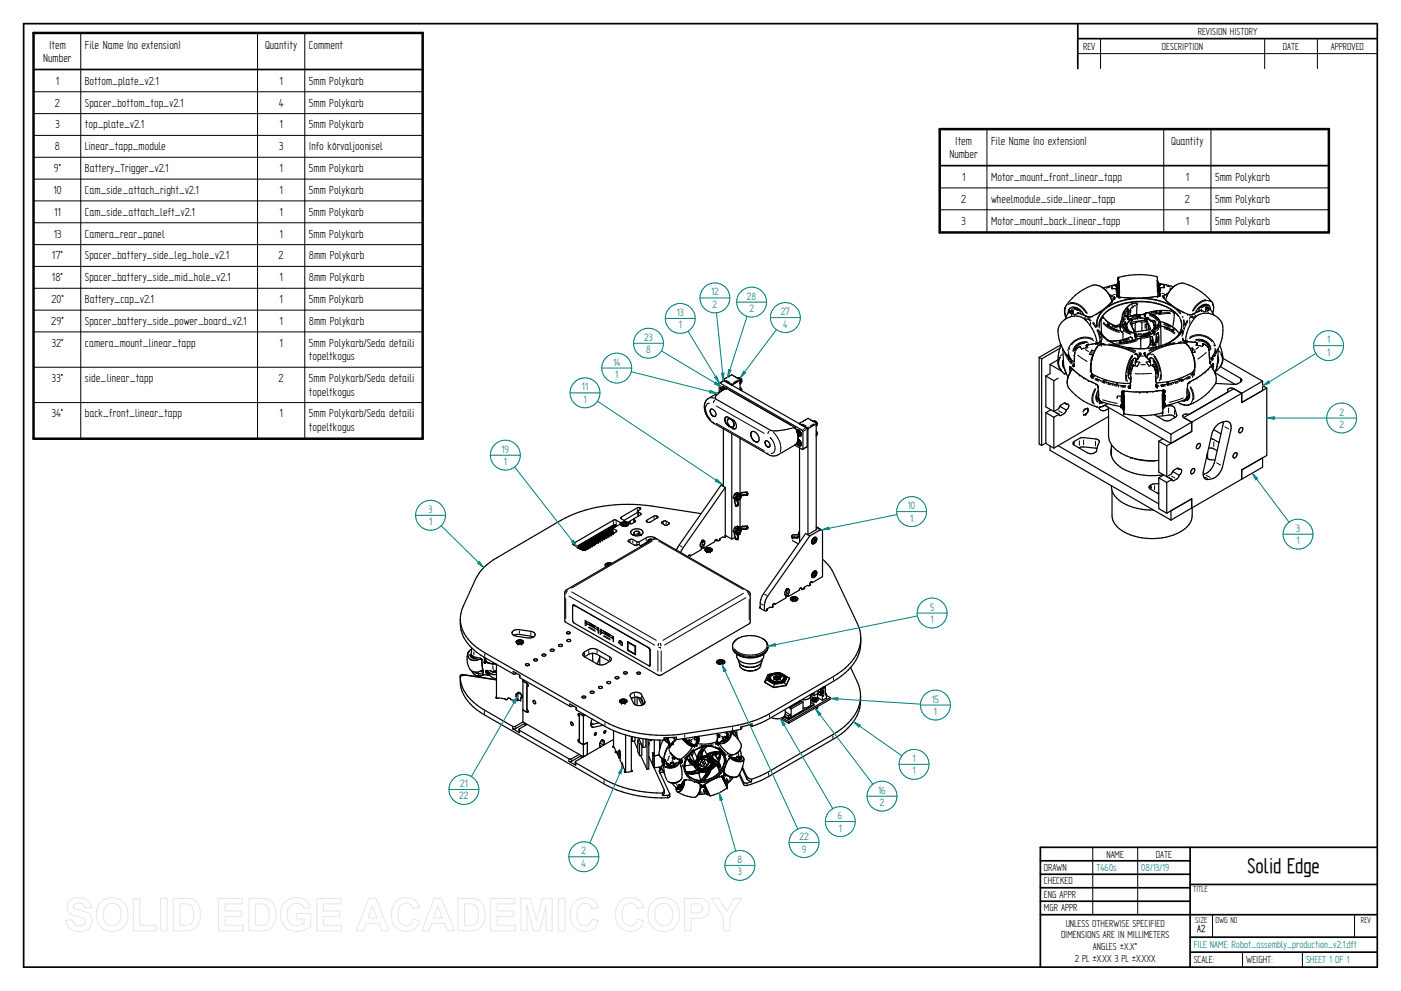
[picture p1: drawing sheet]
<svg xmlns="http://www.w3.org/2000/svg" width="594mm" height="420mm" viewBox="0 0 594 420" stroke-linecap="round" stroke-linejoin="round" font-family="sans-serif">
<defs><g id="words">
<text font-size="10.1" x="529" y="370.2">Solid Edge</text>
<g font-size="5.6">
<text x="20.8" y="20.6">Item</text>
<text x="36" y="20.6">File Name (no extension)</text>
<text x="112.4" y="20.6">Quantity</text>
<text x="131" y="20.6">Comment</text>
<text x="18.4" y="26.3">Number</text>
<text x="23.7" y="35.9">1</text>
<text x="36" y="35.9">Bottom_plate_v2.1</text>
<text x="118.5" y="35.9">1</text>
<text x="131" y="35.9">5mm Polykarb</text>
<text x="23.3" y="45.2">2</text>
<text x="36" y="45.2">Spacer_bottom_top_v2.1</text>
<text x="118.2" y="45.2">4</text>
<text x="131" y="45.2">5mm Polykarb</text>
<text x="23.5" y="54.4">3</text>
<text x="36" y="54.4">top_plate_v2.1</text>
<text x="118.5" y="54.4">1</text>
<text x="131" y="54.4">5mm Polykarb</text>
<text x="23.3" y="63.7">8</text>
<text x="36" y="63.7">Linear_tapp_module</text>
<text x="118.3" y="63.7">3</text>
<text x="131" y="63.7">Info kõrvaljoonisel</text>
<text x="405.1" y="61.4">Item</text>
<text x="420.2" y="61.4">File Name (no extension)</text>
<text x="496.6" y="61.4">Quantity</text>
<text x="402.6" y="67.1">Number</text>
<text x="22.8" y="73">9*</text>
<text x="36" y="73">Battery_Trigger_v2.1</text>
<text x="118.5" y="73">1</text>
<text x="131" y="73">5mm Polykarb</text>
<text x="408" y="76.7">1</text>
<text x="420.2" y="76.7">Motor_mount_front_linear_tapp</text>
<text x="502.8" y="76.7">1</text>
<text x="515.2" y="76.7">5mm Polykarb</text>
<text x="22.6" y="82.2">10</text>
<text x="36" y="82.2">Cam_side_attach_right_v2.1</text>
<text x="118.5" y="82.2">1</text>
<text x="131" y="82.2">5mm Polykarb</text>
<text x="407.6" y="86">2</text>
<text x="420.2" y="86">wheelmodule_side_linear_tapp</text>
<text x="502.4" y="86">2</text>
<text x="515.2" y="86">5mm Polykarb</text>
<text x="23" y="91.5">11</text>
<text x="36" y="91.5">Cam_side_attach_left_v2.1</text>
<text x="118.5" y="91.5">1</text>
<text x="131" y="91.5">5mm Polykarb</text>
<text x="407.7" y="95.3">3</text>
<text x="420.2" y="95.3">Motor_mount_back_linear_tapp</text>
<text x="502.8" y="95.3">1</text>
<text x="515.2" y="95.3">5mm Polykarb</text>
<text x="22.8" y="100.8">13</text>
<text x="36" y="100.8">Camera_rear_panel</text>
<text x="118.5" y="100.8">1</text>
<text x="131" y="100.8">5mm Polykarb</text>
<text x="22" y="110">17*</text>
<text x="36" y="110">Spacer_battery_side_leg_hole_v2.1</text>
<text x="118.1" y="110">2</text>
<text x="131" y="110">8mm Polykarb</text>
<text x="22" y="119.3">18*</text>
<text x="36" y="119.3">Spacer_battery_side_mid_hole_v2.1</text>
<text x="118.5" y="119.3">1</text>
<text x="131" y="119.3">8mm Polykarb</text>
<text x="21.8" y="128.5">20*</text>
<text x="36" y="128.5">Battery_cap_v2.1</text>
<text x="118.5" y="128.5">1</text>
<text x="131" y="128.5">5mm Polykarb</text>
<text x="21.8" y="137.8">29*</text>
<text x="36" y="137.8">Spacer_battery_side_power_board_v2.1</text>
<text x="118.5" y="137.8">1</text>
<text x="131" y="137.8">8mm Polykarb</text>
<text x="21.9" y="147">32*</text>
<text x="36" y="147">camera_mount_linear_tapp</text>
<text x="118.5" y="147">1</text>
<text x="131" y="147">5mm Polykarb/Seda detaili</text>
<text x="131" y="152.7">topeltkogus</text>
<text x="22" y="162">33*</text>
<text x="36" y="162">side_linear_tapp</text>
<text x="118.1" y="162">2</text>
<text x="131" y="162">5mm Polykarb/Seda detaili</text>
<text x="131" y="167.7">topeltkogus</text>
<text x="22" y="177">34*</text>
<text x="36" y="177">back_front_linear_tapp</text>
<text x="118.5" y="177">1</text>
<text x="131" y="177">5mm Polykarb/Seda detaili</text>
<text x="131" y="182.7">topeltkogus</text>
</g>
<g font-size="5.1" fill="#008080">
<text x="301.5" y="125.3">12</text>
<text x="302.2" y="130.6">2</text>
<text x="316.7" y="127">28</text>
<text x="287" y="133.9">13</text>
<text x="317.7" y="132.3">2</text>
<text x="331" y="133.6">27</text>
<text x="287.8" y="139.2">1</text>
<text x="332.1" y="138.9">4</text>
<text x="273.2" y="144.5">23</text>
<text x="274" y="149.7">8</text>
<text x="562.7" y="145.5">1</text>
<text x="260" y="155">14</text>
<text x="562.7" y="150.7">1</text>
<text x="260.9" y="160.3">1</text>
<text x="246.8" y="165.5">11</text>
<text x="247.4" y="170.8">1</text>
<text x="567.9" y="176.2">2</text>
<text x="567.9" y="181.5">2</text>
<text x="212.7" y="191.9">19</text>
<text x="213.6" y="197.2">1</text>
<text x="385" y="215.9">10</text>
<text x="181.7" y="217.4">3</text>
<text x="385.9" y="221.1">1</text>
<text x="181.9" y="222.7">1</text>
<text x="549.6" y="225.4">3</text>
<text x="549.8" y="230.7">1</text>
<text x="394.4" y="258.9">5</text>
<text x="394.6" y="264.2">1</text>
<text x="395.1" y="297.9">15</text>
<text x="396" y="303.1">1</text>
<text x="387" y="323">1</text>
<text x="387" y="328.3">1</text>
<text x="195.1" y="333.7">21</text>
<text x="194.8" y="339">22</text>
<text x="372.4" y="336.5">16</text>
<text x="373" y="341.8">2</text>
<text x="355.3" y="347.3">6</text>
<text x="355.7" y="352.6">1</text>
<text x="339" y="356.2">22</text>
<text x="246.6" y="362.2">2</text>
<text x="312.7" y="365.8">8</text>
<text x="340" y="361.4">9</text>
<text x="246.6" y="367.5">4</text>
<text x="312.9" y="371.1">3</text>
</g>
<g font-size="4.9">
<text x="507.9" y="14.7">REVISION HISTORY</text>
<text x="459.3" y="21">REV</text>
<text x="492.7" y="21">DESCRIPTION</text>
<text x="544" y="21">DATE</text>
<text x="564.3" y="21">APPROVED</text>
<text x="469.1" y="363.6">NAME</text>
<text x="490.1" y="363.6">DATE</text>
<text x="442.7" y="369.3">DRAWN</text>
<text x="442.7" y="375">CHECKED</text>
<text x="442.7" y="380.7">ENG APPR</text>
<text x="442.7" y="386.4">MGR APPR</text>
<text x="451.9" y="392.9">UNLESS OTHERWISE SPECIFIED</text>
<text x="449.9" y="397.9">DIMENSIONS ARE IN MILLIMETERS</text>
<text x="455.7" y="407.8">2 PL ±X.XX 3 PL ±X.XXX</text>
<text x="463.5" y="402.9">ANGLES ±X.X°</text>
<text x="506.2" y="408.3">SCALE:</text>
<text x="528.4" y="408.3">WEIGHT:</text>
</g>
<g font-size="4.9" fill="#008080">
<text x="464.9" y="369.3">T460s</text>
<text x="483.9" y="369.3">08/13/19</text>
<text x="506.2" y="402">FILE NAME: Robot_assembly_production_v2.1.dft</text>
<text x="553.8" y="408.4">SHEET 1 OF 1</text>
</g>
<text font-size="4.8" x="507.7" y="395.3">A2</text>
<g font-size="4.1">
<text x="505.9" y="378.3">TITLE</text>
<text x="506.9" y="391.1">SIZE</text>
<text x="515.4" y="391.1">DWG NO</text>
<text x="577" y="391.1">REV</text>
</g>
</g></defs>
<g fill="none" stroke="#000" stroke-width=".72">
<path d="M10 10h574v400h-574zM457 10v19.1M457 16.4h127M504.6 359.2v50.8M584 359.2h-142.9v50.8M441.1 365h63.5M441.1 370.7h63.5M441.1 376.4h63.5M504.6 375h79.4M441.1 382.1h63.5M441.1 387.8h142.9M504.6 397.3h79.4"/>
<path d="M504.6 403.7h79.4"/>
</g>
<g fill="none" stroke="#000" stroke-width=".42">
<path d="M466.7 16.4v12.7M536.3 16.4v12.7M558.6 16.4v12.7M457 22.7h127M309.4 159.4l-1.5 1M311.1 159.4l1.5 .9M300.8 170.9a2.45 2.45 0 0 0-1.4 3.8l.7 1.6 1.1 1.4M301.2 177.7h.1M301.2 168.7l1.6 .1M302.4 178.9l.1 .4M302.5 179.3h.1M303.1 169.6l-.6 1.1"/>
<path d="M303.7 172.1l20.4 11.6M303.8 179.5l20.3 11.6M306.6 161.7l-.8 .5M307.6 161.5l1.8 1M307.8 164.6l-.1 .1M307.9 161.3l1.6 .9M309.2 165.4l26.4 15M312.7 161.2l-1.6 .9M312.9 161.5l-1.8 1M313.8 162.1l.1 .3M313.9 162.4h.1M313.9 162.4l-.1 .1"/>
<path d="M313.9 162.3h.1M340.3 179.8l1.6 .9M341.8 177.9l-1.5 .9M343.4 177.9l1.6 .9M345.1 179.7l-1.6 .9M309 180.6h.1M310.8 181.6h.1M325.5 192.1l.1 .4M326.2 182.8l-.6 1.1M326.7 185.5h.1M326.7 185.5a5.6 5.6 0 0 1 1.4 6.3l-1.1 .5M328 183.4a8.6 8.6 0 0 1 2.8 8.2"/>
<path d="M337.6 182.7l.8 3-.3 1.8M340 180l1.8 1M341.5 181.6l-.9 .5M341.8 182.2l-.9 .5M341.8 189.5l-.9 .5M345.3 180l-1.7 1M263.4 219.5v.3M270.2 215.8v1M270.8 217.5v.8M271.4 215.5v.3M271.6 217.8v.3M277.3 219.2v.8"/>
<path d="M278.5 219v.5M278.7 219.1v.3M311 210.8h.1M311.1 211l.3 .4M311.4 209.8l-.3 .6M311.5 211.6h.1M311.5 211.6l.2 .2M311.5 211.1l-.4-.2 .4 .2M311.6 209.4h.1M311.6 212.3v.1M311.7 212.6l-.2 .2M311.7 212l-.1 .3"/>
<path d="M311.7 211.2h.1M311.7 212h.1M311.8 211.2h.1M311.8 211.2l.1 .3M311.8 211.3v.1M311.8 213.1l.2 .7M311.9 210.8l-.1 .2M311.9 210.9v.2M311.9 210.7h.1M312 214.2l.1 .2M312 210.4v.1M312.1 209.7l-.4-.2 .5 .2"/>
<path d="M312.1 210.3l.1 .1M312.1 211.5l-.3 .2M312.1 214.2l.1 .2M312.2 209.9v.3M312.3 209.8h.1M312.3 212l.4 1.1M312.4 209l-.5 .2M312.6 209.7l-.1 .1M312.6 209.6l-.1 .1M312.7 208.8h.1M312.7 212.2l.3 .8M312.8 214.1l.1 .1"/>
<path d="M312.8 208.9l.4 .2M312.8 214l.1 .2M313 209.4l-.2 .2M313 209.4v.1M313 213.3l.1 .1M313.3 209.3l-.2 .1M313.4 209.2h.1M313.4 209.2v.1M313.4 209.3l.2 .2M313.8 209.3l-.1 .3M314.5 209l-.4 .2M314.5 208.9h.1"/>
<path d="M314.9 208.7l-.1 .2M315.5 209.9h-.9M315.6 210l-.9 .1M315.8 209.5l-1.3 .1M316 209.8l.1 .2M316.3 208.7l-1 .1M316.9 209.5h.1M243.2 230.5v.3M260.1 221.1v.9M261.3 221.1v.9M261.3 225v.3M263 221.7v.3"/>
<path d="M266.6 229.2v.3M267.2 229.1v.6M268.3 229.2v1M268.8 226.1h.1M269 220.7v.4M269.2 220.8v.3M270 230v.6M270.1 225.3l.9 .5-1 .5M270.8 226.6l-1.4 .1M271.1 230v.6M274 228.5v1M274.3 220.7v.3"/>
<path d="M274.7 229.4h.1M274.7 229.6v.1M274.7 229.7h.2M275.1 229.3l.1 .2M275.3 228.8h.1M276.2 228.7l-.9 .1M276.5 229.4l-34.1 19.9M277.4 228.5l.3 .1M278.4 228.5l-.3 .1M279.3 229.4l35.9 20.5M280.7 221.4v.3M281.3 221.3v.6"/>
<path d="M282.5 221.4v.8M283.5 221.7v.4M288.4 231.4l.8 .5M298.1 229.9l.5 .3M298.1 229.3l.5 .2M303.7 228.9l.2 .1M307.5 227.2v.3M311 225h.1M311.1 225.3l.2 .4M311.2 225.1l.3 .2-.3-.2M311.4 225.9h.1M311.4 225.9l.3 .1"/>
<path d="M311.4 224l-.3 .6M311.6 226.5h.1M311.6 223.6h.1M311.6 226.8l-.2 .2M311.7 223.6h.1M311.7 226.2l-.1 .3M311.7 226.1h.1M311.7 227.2l.2 .8M311.8 225.4h.1M311.8 225.4l.1 .3M311.8 225.5v.1M311.8 223.7l.4 .2"/>
<path d="M311.9 225v.3M311.9 228.3l.1 .2M312 224.9h.1M312 228.4l.1 .2M312.1 224.6l-.1 .1M312.1 225.7l-.4 .2M312.1 224.5l.1 .1M312.3 224.2l-.1 .2M312.3 226.3l.4 1M312.4 224h.1M312.4 224.2l-.2 .3M312.4 223.2l-.5 .2"/>
<path d="M312.4 224v.1M312.7 223.1h.1M312.7 223.9l-.2 .1M312.7 228.3l.1 .1M312.7 226.6l.3 .6M312.8 223.8h.1M312.8 228.2l.1 .2M312.9 223.2l.3 .2M313 227.5l.1 .1M313.1 223.8l-.6 .1M313.3 223.6l-.1 .1M313.3 223.6h-.1"/>
<path d="M313.5 223.6h.1M313.5 223.5h.1M313.5 223.6l.1 .3 .2-.3M314.5 223.3l-.4 .2M314.6 223.3h.1M315 223.1l-.1 .1M315.5 224.2l-.8 .1M315.6 224.4h-.9M315.9 223.9h-1.4M316 224.2l.1 .2M316.4 223.1l-1 .1M316.9 223.8l.1 .1"/>
<path d="M316.9 223.7l.1 .2M335.9 227.8l.1 .1M336 227.8v.2M336.3 227.9l.1 .1M337.2 227.5l-.9 .1M337.3 227.8l-.6 .1M337.5 228h-.7M337.7 227.6v.1M337.8 227.8l.1 .2M337.9 228h.1M338.1 227.4h.1M338.1 226.8h-1.4"/>
<path d="M338.2 227.9h.1M338.5 227.2l-.4 .2M338.6 227.5l-.5 .3M338.7 227.5h.1M338.8 227l.1 .1M338.8 227.6l-.5 .3M338.9 226.7h.1M338.9 226.7l.1 .2M338.9 226.8l-.2 .2M339 226.7h-.1M339 227.4h.1M339 226.4v.3"/>
<path d="M339 227.2v.2M346.5 224l.8 .5M239.6 251.6l.2 .2M239.9 253.6v8.7M240.4 250l.4 .1M240.5 250.5l-.5 1M241.3 252.8l36.3 20.7M242.4 251l35.9 20.5M243.5 256.6h.1M315.2 251.5l-34.1 20M316.3 253.4l-34.5 20.1M317.1 251.2l.5 .9"/>
<path d="M317.2 250.7h-.4M317.7 254.2v8.6M318 252.2l-.2 .3M322.8 256.1l.8 .4M324.2 251.9l.9 .5M327.6 257v.2M333.9 250.4l.6 .3M334 249.8l.5 .3M339.5 249.4l.3 .1M343.4 247.7v.3M198.9 276.1h.1M198.9 276.1l-.5 1.1 .3 1.4"/>
<path d="M199.3 277.5l.5 1 1.4 .6M199.4 277.5v.2a1.78 1.78 0 0 0 1.7 1.2M199.6 277.4l.3 .8 1 .5M199.7 279.5h.1M200.9 276.4v1.3M201.1 278.9h.1M202.7 279.6l-2 .2M203.7 279.1h.1M204 279.1l.3 .3M204.3 279.4v.1M204.3 279.7h.1M204.4 279.7h.1"/>
<path d="M205.3 278.6l.1 .2M205.3 279.2v.8M205.5 278.8h-.1M205.6 279.7h.1M205.6 277.3v1M205.7 279.4l-.1 .3M217.2 268.2v.3M220.3 267.5v1M225.1 268.2v1M247.9 276.9v1M248.1 263.6v1.1M248.4 263.8v.8"/>
<path d="M248.7 264v.1M249.5 266l2.8 1.7M249.5 263.8l2.9 1.7M249.6 275.9v1M249.8 265.8l2.6 1.5M249.8 264.5l2.3 1.4M249.8 264.9l2.4 1.3M249.9 264.2l2.5 1.4M253.1 275.9v1M253.4 266.6v.2M253.7 266.6v.3M253.8 266.9v1"/>
<path d="M254.4 267.2v1.1M254.8 267.4v.9M255 267.6v.2M255.8 269.7l2.9 1.6M255.9 267.5l2.8 1.7-2.4-1.4M256.2 268.1l2.2 1.4M256.2 269.5l2.5 1.4M256.2 268.5l2.3 1.3M258.5 278.9v1M259.6 270.2v.2M260 270.2v.3M260.1 270.5v1.1"/>
<path d="M262.8 272.3l.5 .9M262.9 271.8h.1M263.3 273.2h.1M263.8 272.3l-.6-.6h-.6l-.2 .5 .2 .8M274.9 274.6h.1M275.7 275.8h.1M279 275.9v8.7M279.4 274.4h.7M279.4 272.8l-.3 1M280 272.8l.3 1M280.1 274.4h.1M280.4 276v8.6"/>
<path d="M311.1 275.9a10.2 10.2 0 0 0 11.7 1.9l1.5-.9 .8-1M311.1 275.5a10.1 10.1 0 0 0 11.6 1.9l2.4-1.9M312.7 270.9l-1.5 1.6M323.3 270.7a3.1 3.1 0 0 1 2 3.1 3.1 3.1 0 0 1-2.3 2.8 10.4 10.4 0 0 1-11.3-1.1l-.3-.4M200.4 285l.7 .7M201.6 286.1h.1M201.9 285.3l1 .3M201.9 285.2l.8 .3M202.1 285.2l.2 .1M202.9 285.6h.1M204 284.5l.3 .1M204.1 286.3l-1.7 .1"/>
<path d="M204.4 280.1v.7M204.5 281.5v.4M204.5 282.1h.1M204.5 283h.1M204.5 282.4l.1 .4M204.6 284.6h.1M204.6 284.4l-.1 .1M204.6 283.6l.2 .1M204.7 283.3v.2M204.7 284.9h.1M204.7 284.6h.1M204.8 284.1l-.1 .1"/>
<path d="M204.8 284l.1 .4M204.8 284.9h.1M204.8 284.5l-.3 .4M204.9 284.8h.1M204.9 284.5l.1 .2M205.3 280.4h.1M205.4 280.7h.1M205.4 280.6h.1M205.4 280.4h.1M205.4 280.8h.1M205.5 280.8h.1M205.5 280.5h.1"/>
<path d="M205.5 280.5l.2 .2M205.6 280.9h.1M205.6 280.8h.1M205.6 280.2h.1M205.6 280.2l-.1 .2M205.6 280.5l.3 .2M205.7 280.9h.1M205.7 280.5h.1M205.8 280.7h.1M205.8 280.5h.1M205.9 280.7h.1M205.9 284.7l.1 .4"/>
<path d="M205.9 284.3h.1M206 284.4h.1M206 280.2h.1M206 280.4h.1M206 284.4l-.2 .1M206 280.1v.3M206 280.8l-.1 .2M206 280.8h.1M206 280.6v.2M206.1 284.3h.1M206.1 284.5l.1 .4M206.2 284.3h.1"/>
<path d="M206.2 285.4v.1M206.2 280.8l.5 .1M206.3 285.2h.1M206.3 285.2l-.2 .1M206.3 285.3h.1M206.3 285.7l.2 .2M206.4 285.3l.1 .2M206.4 285.4h.1M206.5 285.5h.1M206.5 285.5l-.2 .2M206.5 285.5l.1 .2M206.7 281.1l1.4 .2"/>
<path d="M206.7 285.8l-.2 .2h.5M206.8 285.9l.1 .1M206.9 285.9h.1M207 285.9h.1M207.1 286.1h.2M207.1 284.4l1.4 .1M207.3 286h-.2M207.4 286.1l-.2 .2M207.5 285.1l1.9 .8M208.6 284.8l1.3 .1M208.9 284.8h1.1M209 282.2l.1 1.6"/>
<path d="M209.1 281.4h.3M210 284.8h.1M210.2 284.5l-.7 .1M210.3 295.7v.2M215.3 296.2l-.1 .1M217.5 284.9v.5M218.8 285.3v.4M218.9 294.3l-.1 .1M219.2 294.3l-.3 .6M220.5 286.6v.5M241.5 298.6v.5M242.7 299v.4"/>
<path d="M269 294.1v1M272.1 295.1v1M273.4 297.6v.3M275.7 281.8h.1M327.3 286.5l-.4 .4M328.4 287.2h.1M328.4 287.2l.5 .6 .8 .1M329.2 286.5l.1 .1M329.2 286.8h.1M329.3 286.6h.1M329.3 286.6l-.1 .2M329.4 287.2l.1 .2"/>
<path d="M329.5 287.4h.1M329.6 287.3h.1M329.6 287.1h.1M329.6 287.1v.2M329.6 287.3l-.1 .1M329.6 287.4h.2M329.7 287.3h.1M329.7 287.9h.1M329.8 287.3h-.1M329.9 287.3l.1 .1M330 287.4h.1M330.4 286.5l-.5 .4"/>
<path d="M330.6 287.7l-.6 .3M330.7 287.4h.1M330.7 287.4l.2 .2M330.7 287.4l-.2 .1M330.8 286.3h.1M330.9 286.7l-.7 .4M330.9 286.9l-.6 .3M330.9 287.6h.1M330.9 287.5h.1M331 286.3h-.1M331 286.3h.1M331.2 286.3h.1"/>
<path d="M331.2 286.3l.1 .3M331.3 286.6h.1M331.3 286.5v.1M345.1 294v.5M345.3 293.9v.6M346.7 299.9h.1M346.7 294.1h.1M346.7 299.6v.3M346.7 294h.1M346.7 294.6v.8M346.7 294v.2M346.9 292.9v.6"/>
<path d="M347.2 294.5l.9 .5M347.3 294.4l.9 .5M347.6 293.6l-.6 .3M348.4 293.1h.1M348.5 293.2l.3 .1M348.7 295.7v.8M348.7 295.2h.1M348.8 295.7v.8M348.9 291.6h.1M348.9 291.6l.3 .2M348.9 292.5v1.5M349 291.5h.1"/>
<path d="M349 291.5l.2 .1M349 291.5l-.1 .1M349.1 295l-.2 .1M349.2 292.6v1.5M349.2 295.1l-.3 .2M349.2 291.6v.2M349.3 292.7v1.5M349.5 291.3l-.3 .1M349.7 291.2h.1M349.7 291.2l.2 .1M349.7 291.4l-.3 .1M349.8 291.5l-.3 .2"/>
<path d="M349.9 291.3h.1M349.9 291.3l.1 .1M350 291.4h.1M350 292.2v1.6M350.1 294.1l.1 .1M350.3 294.5l-.3 .1M350.3 294.3l-.2 .1M350.4 294.3v.1M350.4 294.3h.1M350.4 294.8v.7M350.5 294.3h.1M353.4 287.4v.9"/>
<path d="M205.4 301.6v1M217.3 308.2v.5M218.6 308.2v.5M220.3 310v.4M223.8 301.8l-.2 .1M244.5 300.4v.4M250.9 307.8l.6 .4M255.2 314.4l.7 .3M255.5 313.9l.4 .3M256.5 306.5v1M260.2 316.5v.2M261.7 319h-.3"/>
<path d="M262.5 318.6h.2M262.8 319.2h-.3M281.9 313.3h.1M282.2 318.7l-.2 .6M282.7 317.6l-.3 .5M282.8 317.3h.1M282.8 313.3l.5 .8M282.9 313.2h.1M282.9 313.3l.4 .6M283.1 313.1l.1 .5M283.2 312.9h.1M283.2 313h.1"/>
<path d="M283.3 313.9h.1M283.3 314.1h.1M283.3 313.6h.1M283.5 312.9l-.2 .1M283.6 316.8l.4 .2M283.7 318l.3 .7M283.7 317.1v.3M283.8 315.5h.1M283.8 315.3h.1M283.9 315.3h.1M283.9 314.8h.1M283.9 315.1h.1"/>
<path d="M283.9 315v.1M284.2 319.2l.1 .1M284.5 315.8l-.4 .8M284.6 319.4h-.3M284.6 319.8l.6 .6M284.6 315.2l.2 .1M285.2 314.5l-.3 .3M285.4 314.3l.2 .2M285.4 314.7l-1.1 1.7M286.1 313.5l-.4 .5M286.3 313.6l-.4 .6M289.6 313.2l.1 .2"/>
<path d="M290.4 311.6v1M290.7 314l1.5 1.3M290.8 313.9l1.4 1.3M290.8 313.8l1.3 1.1M291 313.4l.5 .5M292.2 315.2h.1M292.8 315.3h.1M293.1 315.2l-.3 .1M293.1 315.4h.1M293.1 315.1l.7 .4M293.2 315.3l-.1 .2M293.5 318.1l-3 3.2"/>
<path d="M293.8 316.1h.1M293.8 315.8v.3M294 313.1l-.8 .5M294.1 317.6l-1.1 1.4M294.1 316l.2 .5M294.2 315.8h-.2M294.3 315.8v.1M294.3 316h.1M294.5 316.7l.1 .1M294.5 316.6h.1M294.5 316.4v.2M294.7 316.1v.5"/>
<path d="M294.9 315.4l-.4 .2M295.1 315.6h.1M295.2 315.9h.1M295.2 315.8h.1M295.2 315.4l-.1 .1M295.2 315.6h.1M295.2 315.9l.1 .1M295.3 314l-.1 .8M295.3 315.2l-.1 .1M295.3 316.1h.1M295.3 316.1l.2 .1M295.4 315.9h.1"/>
<path d="M295.4 315.3l.2 .5M295.4 314.9l.3 .3M295.5 316h.1M295.6 313.9h.1M295.6 313.9l-.2 .1M295.8 313.9h.1M295.8 312.7h.1M295.8 312.8l-.1 .7M295.8 316.1v.2M295.9 312.8h.1M295.9 313.9h.1M295.9 312.8l-.1 1"/>
<path d="M296 312.8h.1M296 312.8l-.1 1.1M296.2 317.2l-2.7 1.5M296.2 317.2a8.5 8.5 0 0 0-5.6 10.8l1.2 1.6 1.3 .9M296.5 312.9l-.1 1.5M296.7 316.3h1.8M297 318.7l-.8 1.6M297.5 318h.1M297.7 317.9h.1M297.7 317.9l.2 .2M297.8 317.9h.1M297.8 318.7l-.4 1"/>
<path d="M297.8 317.8h.1M297.9 318h.1M297.9 318.1l.1 .1M297.9 317.9h.1M297.9 316.6l-1.7 .6M297.9 317.9l.1 .1M298.9 317.2l-1.1 2M300.6 316.3l1.7 .1M301.7 316.4l-3.1 .1-2.4 .7M301.8 315.7l-4.5 .4M302.5 315.8l-1.9 .3M303.1 319.4l-1.2 .5"/>
<path d="M303.2 314.9l.1 .3M303.3 316.7h-.1M303.4 316.7h.1M303.4 315.4v.2M303.6 315.3h.1M303.7 319.1l.1 .2M303.8 319.3l.1 .2M303.9 319.3h.1M303.9 314.5v.1M303.9 315l-.3 .3M303.9 319h-.1M303.9 319.1h.1"/>
<path d="M303.9 319.2h.1M304 314.7h.1M304 319.2h.1M304 314.5v.1M304 315.1l-.3 .4M304.1 315.1h.1M304.1 319.4h.1M304.1 319.1h.1M304.1 319h.1M304.1 314.1l.1 .4M304.2 319.2h.1M304.2 319.1h.1"/>
<path d="M304.2 319.2l-.1 .1M304.2 310.9v.3M304.2 317l1.4 .9M304.2 314.6l-.1 .2M304.3 313.2l-.1 .8M304.4 314.5h.2M304.4 311.1v.3M304.5 315.6h.1M304.5 315.4h.1M304.5 315.4v.2M304.5 315.3h.1M304.5 315.3v.1"/>
<path d="M304.6 315.7h.1M304.6 315.6h.1M304.6 315.8h.1M304.6 315.2h.1M304.6 315.8l-.1 .1M304.7 315.2l.1 .1M304.8 315h.1M304.8 311.7h.1M304.8 314.6l.2 .1M304.9 315h.1M304.9 314.9l.4 .1M304.9 316.6l.9 1.2"/>
<path d="M305.2 314.8h.1M305.4 317.1l2.2 2.4M305.7 312.1l.8 .3M306.4 313.9l-.8 .5M306.5 314h-.2M306.6 314h.1M307 319.1l1.2 1M307.2 319.9l.6 2v1.3M307.3 310.7l.8 .3M307.5 313.6h.1M308.4 319.4l.3 .6M308.4 310.9l.2 .1"/>
<path d="M308.4 310.8l.2 .1M308.6 310.9h.1M308.6 312.1l-1.1 1.5M308.8 312.2h.1M308.8 312.2l-1.6 1.7M308.9 312.3h.1M308.9 312.3l-.6 1-1.1 .8M309.4 310.4l.4 .7M309.6 319.9l.1 .3M309.8 311.1h.1M309.8 311.5h.1M310.6 308.4v1"/>
<path d="M310.8 310.7l.2 .3M310.9 310.9l.1 .1M311 311.2h.1M311.1 311.2v.2M311.4 310.3l.6 1.1M313.1 319.5l.1 .8M326.3 303.1v1M345.5 300.4h.1M345.7 300.5h.1M345.7 300.1v.3M345.8 300.4h.1M345.8 300.1v.3"/>
<path d="M345.8 300.4h-.1M346.4 300.1l-.3 .2M353.2 312v1M241.2 321.9v.6M242.4 322v.5M244.2 323.7v.5M256.2 330.9v1M264.1 324.8v.3M279.9 326.9v.4M280.7 322.2l.2 1.4M280.7 324.7l-.1 1 .2 .5M280.9 321.8l.2 .4"/>
<path d="M281.2 322.5h.1M281.2 321.9l.1 .3M281.3 322.4h.1M281.4 322.5h.1M281.6 320.6h.1M281.7 322.1h.1M281.7 322.2h.1M281.8 322h.1M281.8 322.3h.1M281.8 321.9h.1M281.8 323.2v1.2M281.9 322.5l-.1 .4"/>
<path d="M282.1 322.4l-.1 .4M282.2 322.5l-.1 .2M282.2 325h.1M283 331.1l.5 .4M283.1 324.5h.1M283.1 337.5v.4M283.5 324.4h1.7M283.8 320.5l-.7 2M285.2 322l-.3 .8M285.2 324.4h.1M285.5 321.1h.1M285.7 324.4l-1.5 .3-.9-.2"/>
<path d="M285.9 324.5h.1M285.9 324.5l-1.2 .3-1.6-.2M286.2 323.9h.1M286.4 323.7l-.1 .1M286.7 334.4h.1M286.7 332.3l.5 .6M286.7 334.4l.2 .8M286.9 321.6l.7 .5M287.2 323.4l-.9 .2M287.3 335.6h.1M287.4 335.6l.2 .1M287.7 323.3h.1"/>
<path d="M287.8 323.4v.2M287.9 322l.1 .3M287.9 322.6l-.1 .4M288 321.5l.2 .5M288 323.2h-.2M288.1 323.2h.1M288.1 322.4l.1 .1M288.2 322.2l.1 .1M288.3 322.5h.1M288.4 322.4h.1M288.4 323.1l.3 .1M288.6 322.6h.4"/>
<path d="M288.6 322.4h.1M288.6 324.5l.1 .1M288.7 323.2h.1M288.7 324.7h.1M288.8 324.8v.3M288.8 323.2h.1M288.8 323.4l.1 .1M288.9 333.3l-.9 1M288.9 323.5h.1M289 322.4h-.4M289.1 322.6h.1M289.1 321.8l.1 .3"/>
<path d="M289.1 322.1l.3 .7M289.1 332.7h.1M289.2 332.2v.2M289.3 322.2l.1 .2M289.3 332.7l-1 1.6M289.3 324.2l.5 1.5M289.4 331.7l-.5 .7M289.4 332.7h.1M289.4 332.7l-.9 1.7M289.6 331.3h.1M289.8 331l-.1 .2M289.9 330.9h.1"/>
<path d="M290.1 330.7h.1M290.5 321.3h.1M290.6 330.5l-.5 .2M290.8 330.5h.1M290.9 330.5h.1M291.3 321.1l-.8 1.5-.6 2.2M291.5 320.5l-1.4 1.3M292 322.2l1.5 2M292.3 322.2h.1M292.4 322.2h.1M292.4 322.3l-.1 .2M292.5 321.3l1.2 1.4"/>
<path d="M292.5 322.1l.3 .1M292.7 323.2l1.2 1M293.2 327.7h.1M293.2 322.6l.9 .6M293.2 327.9h.1M293.3 327.9h.1M293.3 327.6l-.1 .1M293.3 327.7h.1M293.4 327.7h.1M293.4 327.5v.2M293.4 327.5h.1M293.4 327.7v.3"/>
<path d="M293.5 327.4v.1M293.9 324.2h.1M294.5 331.3h.1M294.5 331.2v.1M294.5 324l.3 .1M294.6 324.2v.2M294.7 324.6h.1M294.8 324.7h.1M294.8 324.1v.2M294.8 324.3l-.1 .4M294.8 324.3l.1 .2M294.8 324.5h.1"/>
<path d="M294.9 324.5h.1M294.9 324.5v.2M295 324.1h-.2M295 324.1l.1 .2M295.1 324.3v.1M295.1 324.3h-.3M295.1 324.3h.1M295.1 324l-.1 .1M295.1 324.4l-.2 .1M295.1 324.4l-.2 .3M295.2 324.4h.1M295.3 324.6h.1"/>
<path d="M295.3 324.5h.1M295.3 323.6l.2 .1M295.3 331.6l1.5 .7M295.3 324l.3 .5M295.3 323.5h.2M295.4 323.3h.1M295.4 324.7l.2 .1M295.4 326.2l1.5 1 2.3 .1M295.5 323l.1 .2M295.5 325l.3 .1M295.6 324l.2 .5M295.6 323.6h.1"/>
<path d="M295.6 323.6l.1 .1M295.7 323.9h.1M295.7 323.7h.1M295.7 327.4l-1.5 .3M295.7 323.6h.1M295.7 323v.1M295.7 326.1l1.3 .9 2.1 .1M295.8 323.8h.1M295.8 323.6h.1M295.8 323.3v.2M295.8 324.9l.1 .1M295.8 323.2h.1"/>
<path d="M295.8 323.1h.1M295.8 323.5v.1M295.8 323.6v.2M295.9 323.2h.1M295.9 323h.1M295.9 322.9h.1M295.9 321.2v.2M295.9 322.3v.3M295.9 321.7l-1 1.5M295.9 323.1h.1M295.9 322.8h.1M295.9 324.7v.1"/>
<path d="M295.9 322.8l.3 .2M295.9 323.8h.1M295.9 323.1v.3M295.9 323.7v.1M295.9 324.2l.2 .6M296 325.1h.1M296 325.1l.2 .2M296 323h.1M296 322.1l.1 .3M296 323h.2M296.1 322.5h.1M296.1 325.1h.1"/>
<path d="M296.1 322.5l-.2 .3M296.1 322.5l.2 .2M296.1 322.4h.1M296.1 323.3l-.1 .2M296.1 325.1l.3 .2M296.1 321.8l-.9 1.4M296.2 325.3h.1M296.2 322.6h.1M296.2 322.6l-.2 .4M296.2 323h.1M296.2 322.6l.1 .1M296.2 321.9h.1"/>
<path d="M296.2 325.4h.1M296.2 325.1h.1M296.3 322.5h.1M296.3 325.4h.1M296.3 325.3h.1M296.3 322v.1M296.3 322.4h.1M296.3 322.7l-.1 .3M296.3 325.4h.2M296.4 322.3h.1M296.4 325.3h.1M296.5 325.8l-.2 .1"/>
<path d="M296.5 324.2l.2 .1M296.5 325.5l.1 .2M296.5 320.9l.1 .2M296.6 320.8h.1M296.6 325.7h.1M296.6 325.6h.1M296.6 321.1h.1M296.6 325.9l-.1 .1M296.6 321.1l.1 .2M296.6 325.5l.2 .1M296.7 321.1h.1M296.7 324.4v.1"/>
<path d="M296.7 325.8h.1M296.7 321.3h.1M296.7 321.2h.1M296.7 321.1l.5 .3M296.7 325.8l.2 .1M296.8 325.8h.1M296.8 326l-.2 .1M296.8 321.2h.1M296.9 321.3h.1M296.9 321.1h.1M296.9 325.9h.1M297 325.8h.1"/>
<path d="M297 321.4h.1M297 321.5h.1M297 321.3h.1M297.1 325.8h.1M297.2 321.4h.1M297.2 321.5h.1M297.2 321.4l-.1 .1M297.2 333.9l-.2 .3M297.2 332.8l.2 .4M297.3 334.3l-.4 .5M297.3 321.5h.1M297.3 333.8l.2 .1"/>
<path d="M297.4 321.5h.1M297.4 332.7h.1M297.6 333.4h.1M297.6 321.6h.1M297.6 321.2l.1 .2M297.6 333.1v.3M297.6 333.7v.1M297.6 321.4l-.1 .1M297.7 333.6l-.3 .1M297.7 332.9l.1 .4M297.7 321.6h-.1M297.8 333.3h.1"/>
<path d="M298 321.9l-.1 .1M298.1 326.2l-.3 .1M298.1 323l.7 1.4M298.1 321.1h.1M298.1 326l.1 .1M298.2 321.1h.1M298.2 321h.1M298.2 321.2l-.3 .1M298.2 321.4l-.3 .1M298.3 321h.1M298.3 322.8l.7 1.5M298.3 336.2l-1 .1"/>
<path d="M298.3 333.8l-.5 .1M298.4 333.2h.1M298.4 326.1h.1M298.4 321.8h-.2M298.4 333h.1M298.4 326.2l-.3 .2M298.4 320.9l.1 .4M298.5 326.1h.1M298.5 332.9h.1M298.5 332.8h.1M298.5 333.4h.1M298.5 333.5h.1"/>
<path d="M298.5 320.7h2.4l1.4 1.1M298.5 333.4l.1 .4-.2-.3M298.5 332.8l-.1 .4M298.6 326h.1M298.6 326.1h.1M298.7 320.8l2.1 .1 1.2 .9M298.7 332.6h.1M298.7 334.1l.4 .7M298.7 320.9l.1 .3M298.8 332.6h.1M298.8 321.2l-.3 .1M298.9 321.2h.1"/>
<path d="M298.9 334l.3 .7M298.9 321.2l-.4 .1M299 326h.1M299 326l-.4 .1M299 334.1h.1M299 334.1l.1 .2M299 333.8l.9 1.8M299 325.9v.1M299.1 325.2v.1M299.1 333.7l.9 1.9M299.4 325.1l.1 .1M299.4 329.1h.1"/>
<path d="M299.4 328.8h.1M299.4 328.2l-1.2 1.7M299.4 328.7l-.1 .1M299.5 329.1h.1M299.5 328.9h.1M299.5 325.8h-.3M299.6 328.5v.2M299.6 328.8h.1M299.7 329.1h.1M299.7 328.8h.1M299.7 328.8l.1 .2M299.8 336.2h.1"/>
<path d="M299.8 336.3h.1M299.8 325.8v.2M299.8 327.6l-.3 .8M299.9 325.6h.1M300 325.8v.2M300 325.6l-.2 .1M300.3 321.2h.1M300.3 321.4h.1M300.3 320.9l-.2 .1 .2 .2M300.3 321.4l.2 .1M300.4 326.1h.1M300.4 321.1l.2 .1"/>
<path d="M300.4 326.1l.1 .2M300.4 321.1l.2 .2M300.4 326.1h.2M300.5 325.9l-.1 .2M300.5 326.3l.3 .3M300.5 326.3h.1M300.6 321.3h.1M300.6 321.2h.1M300.6 321.4h.1M300.6 321.2v.1M300.6 326.3h.1M300.6 321l-.2 .1"/>
<path d="M300.6 325.8l.3 .3M300.6 326.1h.1M300.6 326.1l.3 .4M300.6 321.2v.2M300.6 321.6l.3 .1M300.6 326.1l.1 .2M300.7 321.3h.1M300.7 326.4h.1M300.7 326h.1M300.7 321.2l.1 .2M300.7 326.3h.1M300.7 321.5l.2 .1"/>
<path d="M300.7 321.1l.1 .3M300.8 326.7h.1M300.8 321.4h.1M300.8 326.6h.1M300.8 326.2h.1M300.8 321l-.2 .1M300.8 326.3l.1 .2M300.8 322.6l-.1 .2M300.8 322.9l.1 .1M300.9 321.4h.1M300.9 326.5h.1M300.9 326.1h.1"/>
<path d="M300.9 321.5h.1M300.9 321.6h.1M301 324.6h.1M301 321.5h.1M301.1 326.7h.1M301.1 321.9h.1M301.1 326.7l-.8 1.5M301.1 321.9l.1 .2M301.1 321.7l-.1 .2M301.1 321.8h.1M301.1 324.5h.1M301.1 321.8l.2 .1"/>
<path d="M301.1 321.8v.1M301.2 321.7h.1M301.2 321.6h.1M301.2 324.5h.1M301.2 324.8v.2M301.2 324.6h.1M301.2 322.1h.1M301.2 321.6l.2 .2M301.3 324.4h.1M301.3 321.9h.1M301.3 324.2h.1M301.3 324.2l-.1 .3"/>
<path d="M301.3 324.6v.3M301.3 321.9v.1M301.3 322l-.1 .1M301.4 322.1h.1M301.4 321.8h.1M301.4 322.4l.1 .6M301.4 325.4h.1M301.4 324.1l-.1 .1M301.4 321.7h.3M301.4 321.9h.1M301.4 324l-.1 .4M301.4 324.4l.1 .3"/>
<path d="M301.4 323.7v.3M301.5 323.4h.1M301.5 321.9h.4M301.5 323.4v.2M301.6 323.4h.1M301.6 323.3h.1M301.6 323.5h.1M301.7 323.4h.1M301.7 323.3h.1M301.7 323.2v.2M301.8 323.4l.2 .1M301.8 323l.2 .1"/>
<path d="M301.9 323.3h.2M302.3 324.1l-.9 1.3M302.3 323l.1 .2M302.4 323h.1M302.4 323l.1 .2M302.5 323.2h.1M302.5 330.4l-.1 .1M302.5 324.1l-.9 1.4M302.6 323.3h.1M302.9 323.2h.1M302.9 323.3h.1M302.9 323.2l-.3 .1"/>
<path d="M303.3 323.8l.9 .6M303.5 322.7h.1M303.5 322.7l1.1 1.1M303.7 324.2l1.3 1.6M303.9 322.8l1 1 .5 1.2M303.9 321.2l.3 .4M304.1 323.6l.3 .6M304.6 324.6l-.1 .2M304.7 324.7h.1M304.8 324.9h.1M304.8 324.7h.1M304.9 324.6h.1"/>
<path d="M304.9 321l.1 .4M304.9 324.4l.1 .1M304.9 324.8h.1M304.9 324.8l-.1 .1M305 324.8h.1M305 324.7h.1M305.9 329.1h.1M306.2 329.1l.5 .1M306.6 329.1h.1M306.7 329.5l.2 .6M306.7 330.1l.9 1.9M306.7 329.2h.1"/>
<path d="M306.8 330.2h.1M306.8 328.5h.1M306.8 330.1l.9 1.8M306.8 329.4h.1M306.9 329.4h.1M306.9 328.2h.1M306.9 329.4l-.1 .3M306.9 328.2h-.1M306.9 328.6h.1M306.9 328.6l.2 .2M307 330.1l-.1 .1M307 328.5h.1"/>
<path d="M307 328.5l.2 .1M307.1 328l.1 .4M307.2 330.1l.3 .7M307.2 325.2a10.8 10.8 0 0 1-11.1 6.3M307.2 325.8l-.3 1.5M307.5 331.4l.4 .8M307.5 329.1l-.3 .4M307.6 328.7l-.2 .2h.2M307.8 328.7v.2M307.9 328.7l.3 .1M308.1 328.9l.5 .1M308.1 332.9h.1"/>
<path d="M308.1 332.8h.1M308.3 332.2h.1M308.3 332.1v.1M308.3 333.8l.1 .2M308.3 332.3h.1M308.3 333.7l.1 .1M308.6 322.5l-.8 1.5M308.9 320.5v.1M309 321.6h.1M309.1 321.6h.1M309.2 320.5h.1M309.3 321.4h.1"/>
<path d="M309.6 320.5h-.4M309.7 320.7h-.6M309.7 321.2l-.4 .2M309.8 330.2l-.7 .7M309.8 320.4l.1 .1M310 321.2h.1M310 321.1h.1M310 320.2l-.1 .1M310.1 321.1l.2 .1M310.2 320.4l-.2 .1M310.3 320l.2 .1M310.3 320.5l.1 .5"/>
<path d="M310.4 321.2h.1M310.9 321.2l.9 .1M311.5 321.4l.2 .1M311.7 321.8l1.9 .4M311.8 321.6h.1M311.9 321.8l1.7 .2M313.8 321.4h.1M313.9 321.4h.1M313.9 321.8h-1.4M314 321.4h.1M314.1 321.3h.1M314.1 321.2h.1"/>
<path d="M314.2 321.2h.1M314.4 321.4v.2M314.5 321.4v.3M314.7 320.7l.6 .7M315.3 322l-.1 .2M315.3 321.9h.1M315.3 331.9v.5M316.8 332.3v.5M325.9 327.7v1M463.4 359.2v28.6M482.4 359.2v28.6M514.2 387.9v9.4"/>
<path d="M574.4 387.9v9.4M526.9 403.7v6.3M552.3 403.7v6.3"/>
</g>
<g fill="none" stroke="#000" stroke-width=".51">
<path d="M310.3 158.9v.1M310.3 158.9l3.4 2M310.3 158.9l-3.5 2M301.8 176l-.5-1a.99 .99 0 0 1 .2-1.5 .99 .99 0 0 1 1.4 .6l.7 1.8a.7 .7 0 0 1-1.1 .6M301.8 176l.7 .5M301.8 175.9l.8 .6M305.1 162.4l35.2 20.1 .1 8M305.1 162.4l-.1 3.9M306.2 165.4l.1 .1M306.4 164l-.5 .1-.2 .7M306.5 164.6v.5M306.5 165.1l-.3 .3"/>
<path d="M306.5 165.1l.2 .2M306.7 161.2l36 20.5M306.7 164.1l.4 .2M306.8 160.9l-.1 .6M306.8 164.1l-.4-.2-.6 .1-.2 .8 .4 .9M306.8 164.1l.4 .3M306.8 164l.4 .4M307.1 160.8l-.3 .1M307.1 161.4l-2 1M307.1 165l-.4-.5-.5 .1v.8M307.2 164.4l.3 .4M307.7 164.7l-7.3 4.2a5 5 0 0 0-1 6.8 8.7 8.7 0 0 0 3.3 3.8l23.1 13.2a4 4 0 0 0 4.1 .2"/>
<path d="M307.8 164.6a9.1 9.1 0 0 0-4.6 4.1l.4 .5 23.1 13.2a22 22 0 0 0 10.3-1.1M307.8 164.6h.2M307.8 176.8l-.4 .6v1l.8 1.5M307.9 164.6h-.1M308.1 164.6l29 16.6M308.8 177.5a2.31 2.31 0 0 0 2 3.5l.4-.6M309.5 177.5l.8 .5M309.5 177.5h-.7M309.6 177.5h-.7M309.6 177.5l.7 .5M310.3 178l.9 1.5M311 178.9l.1 .6"/>
<path d="M311.2 179.5v.9M312.7 160.3a1.49 1.49 0 0 1 1.3 .9 1.49 1.49 0 0 1-.2 1.5M312.9 160.2a1.29 1.29 0 0 1 1.5 .6 1.29 1.29 0 0 1-.3 1.6M313.4 160.8l.3 .1M313.7 160.9l.1 4.4M313.8 164.9l.3 .6M313.8 164.3l.7 .8 .1 .6M313.8 161.2l-3.5 2v-.6M313.8 162.1v.5M339.2 179.4l-.2 .3M339.5 179.3l-.3 .1M342.6 177.4v.1"/>
<path d="M342.6 177.4l-3.4 2M342.6 177.4l3.5 1.9M344.7 178.6h.6l.6 .6M344.8 178.5a1.29 1.29 0 0 1 1.6 .6 1.29 1.29 0 0 1-.3 1.6v-1l.1 44.8-3.7 2.2M345.9 179.3h.2M346.1 179.3l.1 .4-3.5 2M306.7 181.8v24.4M308.5 180.3l2.3 1.3a1.12 1.12 0 0 0 1.5-.2 1.12 1.12 0 0 0-.1-1.5l-.3-.6a5 5 0 0 0-3.4-2.6 1.19 1.19 0 0 0-1.1 .7 1.19 1.19 0 0 0 .1 1.3l.6 1.1 .9 .8M310.3 183.8v44.8M311.3 180.4l-.4 .6M313.8 185.8v23.5M318.3 184.1l.1-.4a1.16 1.16 0 0 1 1-.9 1.16 1.16 0 0 1 1.2 .7 2.74 2.74 0 0 1 .8 3.8l-1.3-.1"/>
<path d="M318.3 184.1l.6 1.8M318.4 184.1l.5 1.8M318.6 183.3l-.2 .8M318.9 185.9l1.2 1.3M318.9 185.9l1.3 1.3M320.2 187.2l.4 .2M324.6 188.6l-.2-1.3a1.3 1.3 0 0 1 1.5-.1 1.3 1.3 0 0 1 .6 1.4l-.1 .7-.5 .3M324.7 186.9a1.81 1.81 0 0 0 1.2 2.7M324.9 188.8l1 .8M326.2 189.5l-.3 .1M337 188.7l3.4 1.8M337.1 188.7l-7.3 4.2"/>
<path d="M337.2 181.4l1 2.1M337.8 188l.3 .4M337.9 188l-.9 .7M338 182.2l-.2 .3M338 182.2l.7 .1M338 182.2l-.3 .2M338.1 188.4l1.1 .7 .6-.7M338.1 188.3l.7 .6 .9-.1M338.2 183.5v-.6l.5-.1 .6 .7v.8h-.6M338.2 187.4v.3M338.2 187.7l.5 .7M338.2 183.5a5.4 5.4 0 0 1-.3 4.5"/>
<path d="M338.2 183.7l.5 .6M338.3 182.2l.4 .1M338.3 187l.4-.1 .6 .7v.7l-.6 .1M338.4 184.6l.8 .4M338.4 184.7l.8 .3M338.4 186.3l1.1 .9M338.5 182.9v.5M338.5 186.9v.6M338.5 183.4l-.3 .2M338.5 183.4l.5 .7M338.5 187.5l-.3 .2M338.5 187.5l.5 .7"/>
<path d="M338.7 182.3l.6 .7M338.7 186.4l.3 .2M339 184.1l-.3 .2M339 184.1h.3M339 188.2l-.3 .2M339 188.2h.3M339 189.9v40M339.1 186.8l.3 .4M339.3 183l.5 .9M339.4 183l.2 .4M339.4 187.2l.4 .8M339.8 184.3l-.6 .7"/>
<path d="M339.8 183.8v.6M339.8 187.9v.6M339.8 184.4l-.6 .6M341.9 181.3l.4 .6v7.4l-1.9 1.2M342.6 181.7v45M342.7 181.1v.6M346.1 182.8a1.3 1.3 0 0 1 0 2v-1M268.9 220l-.1 .1M268.9 219.9l-2.8 1.6M270.5 216.7l1.1-.8-.2-.6h-1.2l-7 4.3 4.3 2.5 1.9-1-.6-1M270.5 216.7v2.2M270.5 216.7l1.3 1.4-2.9 1.9"/>
<path d="M270.5 217.3l-5.9 3.3M297.3 217.8l-20.9-3.3a62.2 62.2 0 0 0-38.6 6.1l-27.1 15.9a21.3 21.3 0 0 0-9 9l-5.4 11.8a13.5 13.5 0 0 0 4.6 16.2l4.7 3.3 50.9 29.1a53.8 53.8 0 0 0 33.9 5.2l20.2-3.2a47 47 0 0 0 15.7-5.3l27.1-15.8a21.2 21.2 0 0 0 11.5-14.9 14.1 14.1 0 0 0-1.3-7.4l-10.8-22.8-1.8-2.4-2.2-2.2M305.8 205.7l-17.9 25.4-1.1 2.1M305.8 205.7l1.7 1M306.7 206.1v.1M306.7 205.1l-.9 .6M307.5 206.7l-17.8 25.5-1.1 2M307.5 206.7v21M311.9 211.5l-.5 .9 .5 1.7a.73 .73 0 0 0 1 .4 .73 .73 0 0 0 .2-1.1M311.9 214.1l.2 .1M312.6 211.9v.1M312.7 214l-.6 .2"/>
<path d="M313 213.7l-.2 .3M313 213.6v.1M313 213.3v.2M313.6 210.2a.77 .77 0 0 1 .1 .9 .77 .77 0 0 1-.9 .4M313.6 210.2a.74 .74 0 0 1 .2 1 .74 .74 0 0 1-1 .3M313.6 210.2l-.7 .7-.1 .6M313.6 209.5l-.9-.7-1.1 .5-.6 1.4 .7 1.1M313.8 211.7v12M314 209.8a1.39 1.39 0 0 0-1.6 .1 1.39 1.39 0 0 0-.5 1.6M314.1 209.8a1.53 1.53 0 0 0-1.6 2l-.5-.3M314.2 210a1.36 1.36 0 0 1-.2 1.5 1.36 1.36 0 0 1-1.4 .4M314.2 210a1.31 1.31 0 0 0-1.7 1.6l.6 1.9"/>
<path d="M314.2 210v.1M316.1 210h.3M316.4 210l-2.1 .1M316.8 209.3l-.8 .5M316.8 208.7a3.7 3.7 0 0 0-3 .6l-.2 .2M316.8 209.2l.1-.5 .1 .9M317 209.7l-.6 .3M244.7 231.8l-.1 .1M244.7 231.8l.1 .1M244.8 231.9l.1 .1M244.8 231.9h-.1M245.4 231.5v.8"/>
<path d="M245.4 231.5h.5M245.5 231.4h.2M245.5 231.4l-.1 .1M245.5 231.4h.1M245.6 231.4v.9M245.6 232.3l.3 .2M245.6 232.3l-.1 .1M245.7 232.4v.1M245.7 231.4l.2 .1M245.7 231.4h-.1M245.9 231.5v1.1M246.3 231v1.8"/>
<path d="M246.3 231h.5M246.4 231.9l.1 .2 .1-.2M246.4 230.8l.1 .1M246.4 231.9h.1M246.5 230.9v.9M246.5 231.8l-.1 .1M246.5 231.9v1.1M246.5 231.8l.1 .1M246.6 230.8l-.3 .2M246.6 230.8l.2 .2M246.6 230.8l-.1 .1M246.6 231.9h-.1"/>
<path d="M246.8 233l.3 .1M246.8 231v2.1M247.2 232.5l-.3 .2 .3 .1M247.2 230.4h.4M247.2 232.3l-.4 .3M247.2 230.4v2.6l-.4-.3M247.3 230.3l-.1 .1M247.3 230.3h.2M247.3 231.4l.1 .2 .1-.2M247.3 231.4h.2M247.3 230.3l.1 .1M247.4 233l.5 .3"/>
<path d="M247.4 233l-.3 .3M247.4 230.4v2.5M247.4 233v.3M247.5 230.3l.1 .1M247.5 230.3l-.1 .1M247.6 232.6l.2 .1M247.6 232.4l.3 .2M247.6 230.4v2.3M247.9 232.2l.2 .1M248.1 229.9h.4M248.1 231.8l-.5 .2M248.1 232l-.2 .2"/>
<path d="M248.1 229.9v2.6l-.5-.3M248.2 229.8l-.1 .1M248.2 229.8h.2M248.2 230.8l.1 .1M248.2 229.8h.1M248.3 232.5l-.6 .3 .5 .3M248.3 232.5l.5 .3M248.3 232.5l-.1 .6M248.3 229.8v1M248.3 230.9v1.5M248.3 230.8l.2 .2-.3-.2M248.3 230.8h-.1"/>
<path d="M248.4 230.8l-.1 .1M248.4 229.8l.1 .1M248.4 229.8h-.1M248.5 233h-.4M248.5 232l.2 .2M248.5 231.9l.3 .2M248.5 229.9v2.3M248.7 232.3l.5-.3-.1 .6zM248.7 231.6l.3 .2M249 231.3l-.5 .2M249 231.5l-.3 .1M249 229.4v2.4l-.3-.2"/>
<path d="M249 229.4h.4M249 230.4v1.5l-.5-.2M249.1 229.3l-.1 .1M249.1 229.3l.3 .1M249.1 229.3h.1M249.1 230.3l-.1 .1M249.1 230.3l.1 .1M249.2 232l.5 .3M249.2 229.3v1M249.2 230.4v1.5M249.2 230.3h-.1M249.2 230.3h.1"/>
<path d="M249.3 230.3l-.3 .1M249.3 229.3h-.1M249.3 230.3l-.1 .1M249.4 232.5h-.4M249.4 231.5l.2 .1M249.4 231.4l.3 .2M249.4 229.4v2.3M249.5 231.8l.6-.3v.5zM249.6 231.1l.3 .2M249.6 231.1l.3 .1M249.9 231l-.3 .1M249.9 230.8l-.5 .2"/>
<path d="M249.9 228.9v2.5l-.5-.2M249.9 228.9h.4M250 228.8h.1M250 228.8l-.1 .1M250 228.8h.2M250 229.8h.1M250 229.8l.1 .2 .1-.2M250 229.8h.2M250.1 231.5l.5 .2M250.1 228.8v2.5M250.1 229.7l.1 .1M250.2 228.8l.1 .1"/>
<path d="M250.2 228.8h-.1M250.3 231.9l-.5 .1M250.3 231l.2 .1M250.3 230.8l.3 .2M250.3 228.9v2.3M250.4 231.3l.6-.3-.1 .6zM250.5 230.6l.3 .2M250.5 230.6l.3 .1M250.8 228.3v2.6l-.5-.3M250.8 230.2l-.5 .3M250.8 230.5l-.3 .1M250.8 228.3h.4"/>
<path d="M250.9 228.2l-.1 .1M250.9 228.2h.2M250.9 229.3h.1M250.9 228.2l.1 .1M251 228.3v.9M251 229.3v1.5M251 229.2l-.2 .2 .3-.1M251 229.2l.1 .1M251 231l.5 .2M251.1 228.2l.1 .1M251.1 228.2l-.1 .1M251.1 229.3h-.1"/>
<path d="M251.2 231.4l-.5 .1M251.2 230.5l.2 .1M251.2 230.3l.3 .2M251.2 230.1l.5 .3M251.2 228.3v2.4M251.3 230.8l.6-.4-.1 .7zM251.7 229.7l-.5 .3M251.7 230l-.3 .1 .3 .2M251.7 227.8v2.6M251.7 227.8h.4M251.8 227.7h.2M251.8 227.7l-.1 .1"/>
<path d="M251.8 228.7l.1 .3 .1-.3M251.8 227.7l.1 .1M251.8 228.7l.1 .1M251.9 227.8v.9M251.9 228.8v1.5M251.9 228.7h.1M251.9 228.7h-.1M251.9 227.7h.1M251.9 230.4l.5 .3M252 227.7l.1 .1M252 228.7l-.1 .1M252.1 230.9h-.5"/>
<path d="M252.1 227.8v2.4v-.2M252.1 229.8l.5 .3M252.1 229.6l.5 .3M252.3 229.6l.3 .1M252.6 229.4l-.3 .2M252.6 229.2l-.5 .2M252.6 227.3v3.2M252.6 227.3h.4M252.6 230.5l-.6-.3-5.1 3M252.7 228.2l.1 .3 .1-.3M252.7 228.2h.2M252.7 228.2l.1 .1"/>
<path d="M252.7 227.2h.1M252.8 227.2l-.1 3.3M252.9 228.2l-.1 .1M252.9 227.2l-.3 .1M252.9 227.2l.1 .1M252.9 227.2h-.1M253 229.4l.2 .1M253 229.3l.3 .1M253 229.1l.4 .2M253 227.3v2.3M253.1 229.7l.6-.3-.1 .6zM253.4 228.6l-.4 .3"/>
<path d="M253.4 228.9l-.2 .2 .2 .1M253.4 226.8v2.6M253.4 226.8h.5M253.6 226.7l-.2 .1M253.6 226.7h.2M253.6 227.7l.3 .1zM253.6 227.7h.2M253.6 226.7h.1M253.7 226.7v2.5M253.7 229.4l.5 .3M253.8 226.7h-.1M253.8 226.7l.1 .1"/>
<path d="M253.9 229.8l-.5 .1M253.9 228.9l.2 .1M253.9 228.8l.3 .1M253.9 228.6l.4 .2M253.9 226.8v2.3M254 229.2l.6-.3-.1 .6zM254.3 228.1l-.4 .3M254.3 228.4l-.2 .1 .2 .2M254.3 226.3v2.6M254.3 226.3h.5M254.5 226.1h.2M254.5 226.1l-.2 .2"/>
<path d="M254.5 227.2l.1 .2 .1-.2M254.5 227.2h.2M254.5 226.1v.1M254.5 227.2h.1M254.5 226.2v.9M254.6 228.9l.5 .3M254.6 227.2v1.5M254.7 226.1l.1 .2M254.7 226.1l-.2 .1M254.7 227.2h-.1M254.8 229.3l-.5 .1M254.8 228.4l.2 .1"/>
<path d="M254.8 228.3l.3 .1M254.8 226.3v2.3M254.9 228.7l.6-.4v.6zM255.2 227.6l-.4 .3M255.2 227.9v.2M255.2 225.8v2.5l-.4-.3M255.2 225.8h.5M255.3 225.6l.2 .1M255.3 225.6l-.1 .2M255.3 225.6l.4 .2M255.3 226.7l.2 .2 .1-.2M255.3 226.7h.2"/>
<path d="M255.5 228.3l.4 .3M255.5 225.7v.9M255.5 226.7v1.5M255.5 226.6l-.2 .1M255.5 226.6l.1 .1M255.6 225.6l-.1 .1M255.6 226.7h-.1M255.6 228.8l-.4 .1M255.7 227.5l.5 .3M255.7 227.9l.2 .1M255.7 227.8l.3 .1M255.7 225.8v2.2"/>
<path d="M255.8 228.2l.6-.4-.1 .6zM256.1 227.1l-.4 .3M256.1 227.3l-.2 .2 .3 .1M256.1 225.2l.1 2.6M256.1 225.2h.5M256.2 225.1l-.1 .1M256.2 225.1h.2M256.2 226.1l.2 .3v-.3M256.2 226.1h.2M256.2 225.1l.2 .1M256.4 227.8l.4 .3M256.4 225.2v2.5"/>
<path d="M256.4 225.1l.2 .1M256.4 225.1v.1M256.5 228.3h-.4M256.6 227.4l.1 .1M256.6 227.2l.3 .2M256.6 225.2v2.3M256.7 227.6l.6-.3-.1 .6zM256.8 226.9l.2 .2M257 226.6l-.4 .2M257 226.8l-.2 .1M257 224.7v2.4l-.2-.2M257 224.7h.5"/>
<path d="M257 225.8v1.4l-.4-.2M257.1 224.6l-.1 .1M257.1 224.6h.2M257.2 225.6l.1 .1M257.3 225.6l-.3 .2M257.3 227.3l.5 .3M257.3 224.6v1M257.3 225.7v1.5M257.3 224.5l-.2 .1M257.3 225.6l.2 .2h-.5M257.3 224.5v.1M257.3 225.6v.1"/>
<path d="M257.3 224.6l.2 .1M257.3 224.6h.1M257.4 227.8h-.4M257.5 226.8l.1 .1M257.5 226.7l.3 .2M257.5 224.7v2.3M257.6 227.1l.5-.3v.5zM257.7 226.4l.2 .2M257.7 226.4l.2 .1M257.9 224.2h.5M257.9 226.1l-.4 .2M257.9 226.3l-.2 .1"/>
<path d="M257.9 224.2v2.5l-.4-.2M258.1 239.5h.2M258.1 239.1v.4M258.1 239.5l-.6 .3M258.1 239.1l.7 .1M258.1 239.1l-.7 .4 .2 .4M258.1 225.1v.2l.1-.2M258.1 224.1h.1M258.1 225.1v.1M258.1 226.8l.5 .2M258.1 224.1v.9M258.1 225.2v1.5"/>
<path d="M258.1 225v.1M258.1 225l.1 .1M258.2 224.1h-.1M258.2 225.1l-.1 .1M258.3 227.2l-.4 .1M258.4 226.3l.1 .1M258.4 226.2l.2 .2M258.4 224.2v2.3M258.5 226.6l.6-.3v.5zM258.8 225.6l-.4 .2M258.8 225.8l-.2 .1 .2 .2M258.8 223.6v2.6l-.4-.2"/>
<path d="M258.8 223.6h.4M258.9 224.6l.4 .1M258.9 223.5l-.1 .1M258.9 224.6h.3M258.9 223.5l.1 .1M259 223.6v2.5M259 224.5l-.1 .1M259 223.5h-.1M259 224.5l.2 .1M259 223.5h.1M259.1 226.3l.4 .2M259.1 223.5l.1 .1"/>
<path d="M259.1 223.5l-.1 .1M259.2 224.6l.1 .1M259.2 226.7l-.4 .1M259.2 223.6v1.1M259.3 239a1.46 1.46 0 0 0-2.4 .9l.3 .3M259.3 225.8l.1 .1M259.3 225.6l.2 .2M259.3 224.7v1.3M259.4 226.1l.6-.4-.2 .7zM259.5 238.8l-1.1-.2-1.1 .2a.83 .83 0 0 0-.6 1.2l.3 .3M259.5 225.4l.2 .2M259.5 225.4l.2 .1"/>
<path d="M259.7 225.3l-.2 .1M259.7 225l-.4 .3M259.7 223.1v2.6l-.4-.3M259.7 223.1h.4M259.8 223l.1 .1M259.8 223l-.1 .1M259.8 223h.2M259.8 224.1l.1 .2M259.9 224v1.6M259.9 224l1.5 1v.3l-13.3 7.9h-1.1M259.9 223.1v.9M260 225.7l.4 .3"/>
<path d="M260 223l-.1 .1M260 223l.1 .1M260.1 223.1v.8M260.1 226.2l-.4 .1M260.6 222.6v1M260.6 222.6h.5M260.7 225.9l-.7-.4-7.3 4.3 .7 .3M260.7 222.5h.1M260.8 222.5l-.7 .1-15.7 9.1M260.8 222.5v.9M260.9 222.5l.9 .4M260.9 222.5l-.3 .1"/>
<path d="M260.9 222.5l.2 .1M260.9 222.5h-.1M261.1 222.6v.7M263.2 222l-3.3 2M263.2 222l.1 .6 1.2 .6M263.2 221.9v.1M263.2 221.9l-1.9-1.3-1-.2-17.4 10.2 .3 .4 3.8 2.2M263.2 221.9a1.91 1.91 0 0 1 3.4 .6l-1 .6-1.1 .1M263.4 221.9a1.8 1.8 0 0 1 3 .4 1.83 1.83 0 0 1-3.1-.1zM263.8 222.8l.6 .4M264.1 223v.1M264.6 222.1l.9 .1"/>
<path d="M264.6 221.7v.4M264.6 222.1l-.4 .3M264.6 221.7l-.6 .4 .2 .5 .9 .1 .6-.4-.2-.5M264.6 221.7l.9 .1M265.4 223.1l-.1 .1M265.5 222.2l.1 .2M265.5 221.8v.4M265.6 223v.1M265.7 223l-.1 .1M265.9 222.8l-.5 .3M267.1 221.2h-.1M267.6 225.2a3.2 3.2 0 0 1 5.1 .5 3.1 3.1 0 0 1-5.1 .6z"/>
<path d="M268.8 220.1v1.5M268.8 226.4l-.7 .3M268.8 227l.1-1.1a1.37 1.37 0 0 1 2.4 0v1.1M271.3 226.4l.7 .3M273.3 230.5l.2 .2M273.6 230.3l.3 .2M274.3 220.6l3-1.8a1.03 1.03 0 0 1 1.6 .7l-3.2 1.9a1.01 1.01 0 0 1-1.6-.7zM274.7 229.8l-2.9 1.6M276.7 228.8a1.3 1.3 0 0 0-1.4-.1 1.3 1.3 0 0 0-.6 1.3M278.2 228.4l-.9-.6-2.1-.2-4.4 2.2-2.5-1.1a1.37 1.37 0 0 0-1.9 .9l2.7 1.5 1.7-.2 1.2 .6M280.5 221.4l1.3-.6 1.9 .9a1.33 1.33 0 0 1-1.9 .9l-1.3-.8zM292.2 235.4l.6 .3"/>
<path d="M292.8 235.7l-.5-.4-.5 .8M297 231.5l.4 .3M297.4 231.8v1.2l-4.6 2.7M297.7 229.2l-.3 .5M297.8 229.3v3.1M297.8 230.8l.6 .3M297.9 229l.5 .4M298.4 232.4l-.6-.4-.4 .6M298.4 231.1v1.3M298.4 229.4l.5 .3-.5 1.4M298.4 229.4l-.2-.4-.6 .4a2.35 2.35 0 0 0-.5 2.4h.3M299 232.8a1.85 1.85 0 0 1 3 .5 1.88 1.88 0 0 1-3.1-.2z"/>
<path d="M299.2 232.7a1.84 1.84 0 0 1 2.8 .4 1.63 1.63 0 0 1-1.6 .9 1.63 1.63 0 0 1-1.4-1zM299.4 233.8l.4 .2M300.2 233l.9 .2M300.2 232.7v.3M300.2 233l-.4 .3M300.2 232.7l-.6 .3 .2 .5 .9 .1 .6-.3-.2-.5M300.2 232.7l.9 .1M301.1 233.2l.1 .2M301.1 232.8v.4M301.5 233.8l-.3 .2M303.5 228.8l.5 .3M304.1 229.1l-.4-.4-.7 1-4.6 2.7"/>
<path d="M305.1 228.5l.2 .4-.3 .3-1-.1M305.1 228.5v.6M307.5 227.1l.2 .5-1.2 .1-1.4 .8M307.5 227l2.8 1.6M311.6 223.6l-.6 1.4 .7 1M311.7 227.8l-1.4 .8M311.7 223.6l1.1-.5 .8 .8 .2-.3M311.8 228.2l.5 .6 .6-.2M311.9 225.7l-.5 .9 .4 1.6M312.6 226.1l.4 1.6M312.6 226.1l.2 .3M312.6 226.1l.6 1.9-.3 .6"/>
<path d="M312.6 226.4h.1M312.9 227.9l-.5 .4h-.5M313 227.8h-.1M313.6 224.5a.77 .77 0 0 1 .1 .9 .77 .77 0 0 1-.9 .4M313.6 224.5a.76 .76 0 0 1 .2 1 .76 .76 0 0 1-1 .3M313.6 224.5l-.7 .7-.1 .6M313.8 225.9v.6l-.9 .5M314 224.1a1.43 1.43 0 0 0-1.5 .1 1.43 1.43 0 0 0-.6 1.5M314 224.2l.2 .2M314 224.2a1.5 1.5 0 0 0-1.4 1.9M314.1 224.2a1.46 1.46 0 0 0-1.6 1.8l-.5-.3M314.2 224.3v.1"/>
<path d="M314.2 224.4a1.5 1.5 0 0 1-1.4 2M316.1 224.4h.4M316.4 224.4l-2.1 .1M316.7 223l-1.7 .1-1.2 .5M316.7 223l.2 .6M316.8 223.6l-.8 .6M317 223.2l.2 .6-.7 .6M335.7 227.5l.3 .5M335.8 227.1l-.1 .5 .6 .3M336 228.1h.1M336 229.2l2.5 1.4M336.4 228l-.3 .1"/>
<path d="M338.6 226.7h-2.2l-.6 .3M338.6 226.7h.3M339 225.2l-.4 1.5M339 226.4v.5M339 227.5l-1.1 .5-1.7 .1M343.4 227.2l-1.8-1-17.8 25.5-1.4 3.3v2.9M343.4 227.2l-18.3 26.3-.9 2.5-.1 2.9M343.4 227.2l4.6-2.7 .7 .5 .1 19.5-4.3 2.5M344.2 229.4v.4M344.2 230.2l.4 .4M344.2 229.3v.9M344.2 230.1l.4 .4"/>
<path d="M344.2 229.3v.8M344.7 228.4l1-.6a1.6 1.6 0 0 1 .6 1.6 1.6 1.6 0 0 1-1.4 1.2M345 230.5l-.4 .1M345.1 229.5l-.4 .2M345.1 229.5l.4 .2M345.3 228l-.4 .1M345.3 230.4l-.3 .1M345.4 228.5l.1 .2M345.5 228.7l-.4 .8M345.5 228.7l.4 .2M345.9 228.9l-.3-.5-.6 .2-.4 .8 .2 .6 .7-.3M345.9 228.9l-.4 .8"/>
<path d="M346.1 223.6l2.3 1M346.2 229.3l-.6 .8M346.3 228.8l-.1-.7-.5-.3-1 .6-.5 .9M239.8 250.4l37.3-21.8 1.1-.3 39.6 22.7 .3 1v11.8l-.4 .7-37.3 21.7-1.1 .1-39.7-22.8-.1-12.1zM322.4 257.2l-.3 .4 .2 .3 1.8 1 1.1-.1v-.6M325.2 258.2v.7M327.6 256.8l.1 .5-1.1 .1-1.4 .8M328.1 255.9l.5 .3M328.6 256.2l-.1-.3-.5 .1-.4 1.4M332.8 252.1l.4 .2M333.2 252.3v1.2l-4.6 2.7M333.3 250.2l-.5 1.1 .1 .9 .3 .1"/>
<path d="M333.6 249.7v.2M333.6 249.9l-.3 .3M333.6 249.9v3M333.6 251.3l.7 .4M333.7 249.6l.6 .3M334.3 252.9l-.7-.3-.4 .5M334.3 249.9l-.4-.4-.6 .7M334.3 249.9l.4 .3-.4 1.5M334.3 251.7v1.2M335.7 254.5l.3 .2M336.5 253.8l.8 .1M336.5 253.4v.4"/>
<path d="M336.5 253.8l-.5 .3M336.5 253.4l-.6 .3 .2 .6 .9 .1 .6-.4-.3-.5M336.5 253.4l.8 .1M337.1 253.1l-1.4 .1-.4 .5 .4 .9 1.4 .1M337.3 253.1l.5 .1a.69 .69 0 0 1 .5 .7 .69 .69 0 0 1-.5 .7l-.5 .1M337.3 253.9l.1 .2M337.3 253.5v.4M337.6 254.6l-1.3 .2a.91 .91 0 0 1-1.2-.9 .91 .91 0 0 1 1.2-.9l1.3 .2 .6 .4v.6l-.7 .5M339.3 249.4l-.4 .8-4.6 2.7M339.3 249.4l.5-.1 .1 .3M339.4 249.3l.5 .3M341 249l.1 .6h-1.2"/>
<path d="M341 249v.6M343.3 248.2h-.9l-1.4 .8M343.4 247.6l.3 .3-.4 .3M343.9 246.7l.6 .3M344.2 243.7v.4M344.2 243.6l.5-.9a.92 .92 0 0 1 1.3-.6 .92 .92 0 0 1 .2 1.5l-.6 .8M344.2 243.6v.9M344.2 243.6l.5-.9a.87 .87 0 0 1 1.3-.5 .87 .87 0 0 1 .2 1.4l-.6 .8a.87 .87 0 0 1-1.3 .3l-.1-.3M344.2 243.6v.8M344.4 244.7h.9M344.5 247l-.3-.4-.4 .2-.4 .5v.9M345.1 243.8l-.4 .2"/>
<path d="M345.1 243.8l.4 .2M345.3 242.2l-.4 .2M345.4 242.8l.1 .2M345.5 243l-.4 .8M345.5 243l.4 .2M345.9 243.2l-.3-.5-.6 .3-.4 .8 .2 .5 .7-.3M345.9 243.2l-.4 .8M195.2 262.4v2.1M195.2 264.4a16.5 16.5 0 0 0 8.6 13.3l13.7 8 .7 .1 .9-.3M198.3 277.1a6.7 6.7 0 0 0 2.3 7.7l2.2 .1 1.9-1M199.3 277.7l.5 .9 1 .5 1.8-.3M199.9 275.3a2.45 2.45 0 0 0-1.6 2.9 2.45 2.45 0 0 0 2.8 1.8l1.5-.1 1.2-.7"/>
<path d="M200 274.6l-.1 2.7M200.2 278.1l.1 .1M200.3 278.2l.3 .2M200.7 278.4l3 .7M203.7 279.1l.3 .1M204.2 279.4l.1 1.7M205.5 279.4l.1 .8M205.9 279l.6 1.6 2.2 .8M217.8 269.4l6 1.1 2.4-.4M217.8 269.4l-.6-.7a2.11 2.11 0 0 1 3.1-1.7l5.9 1.1a1.07 1.07 0 0 1 .7 1 1.07 1.07 0 0 1-.7 1M217.8 269.4l2.5-.4 5.9 1.1M219.4 272.8l.3 .2"/>
<path d="M220.2 272.1l-.5 .3M220.2 272.1l.9 .1M220.2 271.7v.4M220.2 271.7l-.6 .4 .2 .4 .9 .2 .6-.4-.2-.5M220.2 271.7l.9 .1M221.1 272.2v.2M221.1 271.8v.4M221.1 273l.8-.5a1.55 1.55 0 0 0-1.2-1.3 1.55 1.55 0 0 0-1.6 .6v.8l1.2 .4M221.3 272.9l-1.3 .2a.93 .93 0 0 1-1.1-.9 .93 .93 0 0 1 1.1-.9l1.1 .1 .9 .6-.5 .9-1 .2M226.4 279.6l.5-.3 1 .3a.74 .74 0 0 1-.8 .7 .74 .74 0 0 1-.7-.7zM229.9 277.5l.6-.2 .9 .2a.74 .74 0 0 1-.8 .7 .74 .74 0 0 1-.7-.7zM233.4 275.5l.6-.3 .9 .3a.74 .74 0 0 1-.7 .7 .74 .74 0 0 1-.8-.7z"/>
<path d="M236.9 273.4l.6-.2 .9 .2a.74 .74 0 0 1-.7 .7 .74 .74 0 0 1-.8-.7zM240.3 268.1l.5-.3 .9 .3a.72 .72 0 0 1-.7 .7 .72 .72 0 0 1-.7-.7zM240.4 271.4l.6-.3 .9 .3a.74 .74 0 0 1-.7 .7 .74 .74 0 0 1-.8-.7zM247.9 278.5a5 5 0 0 1 4.7-1.3l5.9 3.3M247.9 278.5a1.1 1.1 0 0 1-.8-1.1 1.1 1.1 0 0 1 .8-1l2.2-1.2 1.9-.2 6.5 3.4a1.07 1.07 0 0 1 .7 1 1.07 1.07 0 0 1-.7 1.1 5.2 5.2 0 0 1-4.2 1.4M247.9 278.5l5.3 3 1.1 .4M248.1 263l5.6 3.3M248.6 263.6l.1 .3M248.6 264.2l4.9 2.9M248.6 263.6v.6M248.7 264.2h-.1M248.7 263.4l-.1 .2"/>
<path d="M249.2 264.6l-1.1 .7M251.3 277l.1 3.5M253.4 266.9l.1 .2M253.5 267.1h.2M253.7 266.3l.1 2.2M253.7 266.3l-.3 .2M253.8 266.3h-.1M254.3 278.1v3.8M254.3 278.5l-1.2 3M254.4 266.7l5.6 3.3M254.9 267.3l.1 .2M254.9 267.9l4.9 2.8"/>
<path d="M254.9 267.3v.6M255 267.8l-.1 .1M255 267.1l-.1 .2M255.6 268.3l-1.2 .6M259.6 270.5l.2 .2M259.8 270.7h.2M260 269.9l-.4 .2M260 270l.1 2.1M260.1 269.9l-.1 .1M263 271.8h.1M263.1 271.8l.6 .5 .2 .9M266.1 275.6v-3.6l3.4 2v3.6"/>
<path d="M266.1 275.6l3.4 2M266.2 272.1v3.5M266.2 275.6h-.1M266.2 275.6l3.3 1.9M266.2 275.6l3.1 1.7M266.2 272.3l3.2 1.7zM269.4 277.3h-.1M269.4 274l-.1 3.3M269.4 274l-.1 .1M275.2 274.8l.3 .3M275.2 274.8l-31.7-18.2-.6 .1-.1 6.3 .7 1.2 31.4 18 .7-.2M275.2 274.8l.5 1-.1 6.2"/>
<path d="M312.4 277.3a2.64 2.64 0 0 0 .7 2.5M313.1 279.8a8.2 8.2 0 0 0 10 0M313.1 279.8a3.4 3.4 0 0 0 3.6 3l1 .1M313.4 270.4l-2.3 2a4.2 4.2 0 0 0 3.3 6 11.6 11.6 0 0 0 9.2-.9 3.8 3.8 0 0 0 2-3M321.8 270a11.3 11.3 0 0 0-8.2 .4M321.9 270.1l1.4 .6a3.9 3.9 0 0 1 2.3 3.3M323.1 279.8a3.5 3.5 0 0 1-3.6 3l-.9 .1M323.9 277.3l-.1 1.4-.7 1.1M325.6 274v.5M365 270.6a17.4 17.4 0 0 1-8.2 16l-3.4 2.2-27.1 15.8-3.5 1.9-3.9 1.4M200 284.5a3.3 3.3 0 0 0 5.1 1.5M201.4 284.9l.9 .6 1.1 .1"/>
<path d="M201.7 285l.7 .4M202.5 285.4l2.9 .6M203.4 284.6l1.1 .3M204.3 281.2h.1M204.3 281.1v.1M204.3 281.1l.2 1.9M204.5 283l.1 .7M204.7 283.7l.2 .8M205.4 286l1.6 .3M205.5 286l-2.5 .6M205.6 280.2l-.1-1.4v1.6M205.6 280.2h.1"/>
<path d="M205.6 280.2v.2M206 284.4l.3 .8M206.2 284.3l.2 1M206.2 284.9l.5 .5M206.3 284.3l.4 .9M206.5 284.2l1.1 2.1 1.4 1 1.5 .5M206.7 284.2a3.1 3.1 0 0 0 3.8 1.7M206.8 286.2l.8 .1M206.8 280.8l1.9 .6M207.8 284.3l1.6 .7 1.1-.2M208.7 281.4l1.5 .1M208.7 281.4h1.4"/>
<path d="M210.4 281.6l.1 .1M210.5 281.6v14.4M210.5 295.3v.7l.8-.1 2.9 .4 .5 .4 .6-.6M210.5 288.3l-12.9-2-2.5 .4a16.5 16.5 0 0 0 8.6 13.3l13.9 8.1 1-.2 3.1-1.8M210.5 288.2l-14-2.2-1.2 .3a14.8 14.8 0 0 0 6.8 14.6l3.3 2.2 50.8 29.3a50.3 50.3 0 0 0 27.5 5.7l.3-.4v-1.2l-4.5-9.6 .5-.4M210.5 284.1l-1.3 .5M215.2 296.2l.8-.2 .6 .7 2.8 .4M217.5 284.6l3 1.7M219.4 294l-.6 .6 .1 .8 .5 .5v1.2M219.4 293.9l.2 .3M219.5 293.7l-.1 .3M219.6 296.7l-.2 .4"/>
<path d="M219.6 296.7l1.2 .1M219.6 293.7l1.1 .3M219.6 293.7v3M220.3 286.2l.2 1.2 21 12 .6 .2 .9-.4M220.7 294a1.16 1.16 0 0 1 .7 1 1.16 1.16 0 0 1-.6 1.1M220.7 294l-.8-.5-.5 .5M220.8 296.1v1.2M221.1 294.4v1.1M221.4 294.9l-.6 1.2M221.7 288.1v18M221.7 288.8l1.7 .9M222.9 281.6l.5-.2 1 .2a.75 .75 0 0 1-.8 .7 .75 .75 0 0 1-.7-.7z"/>
<path d="M223.4 289.7v12.3M223.4 289.7l.6 .8-.1 .5h-.5l.6-.3M226.1 297.1a.73 .73 0 0 1 .9 .3 .73 .73 0 0 1-.2 1l-.5-.3zM241.5 298.4l3 1.7M244.3 299.9l.2 1.2 12 6.9a51 51 0 0 0 25.1 5.8M246.8 295.4l.6-.3 .9 .3a.75 .75 0 0 1-.7 .6 .75 .75 0 0 1-.8-.6zM250.4 293.3l.5-.3 .9 .3a.74 .74 0 0 1-.7 .7 .74 .74 0 0 1-.7-.7zM253.9 291.3l.5-.3 .9 .3a.74 .74 0 0 1-.7 .7 .74 .74 0 0 1-.7-.7zM257.4 289.2l.5-.3 1 .3a.74 .74 0 0 1-.8 .7 .74 .74 0 0 1-.7-.7zM260.9 287.1l.6-.2 .9 .2a.74 .74 0 0 1-.8 .7 .74 .74 0 0 1-.7-.7zM263.1 296.7a1.58 1.58 0 0 1 2.6 .9 1.94 1.94 0 0 1-3-.3zM263.3 296.7l-.5 .7 .9 .7-.4-.2"/>
<path d="M263.4 296.5a1.33 1.33 0 0 1 1.6-.2 1.33 1.33 0 0 1 .7 1.4l-1.8 .5M264.1 296.8v.4M264.1 297.2l.9 .1M264.1 297.2l-.5 .3M264.1 296.8l-.7 .4 .3 .4 .8 .2 .7-.4-.2-.5M264.1 296.8l.9 .1M264.4 285.1l.6-.3 .9 .3a.74 .74 0 0 1-.7 .7 .74 .74 0 0 1-.8-.7zM265 297.3v.2M265 296.9v.4M265.4 297.9l-.4 .2M267.5 294.2a3.4 3.4 0 0 1 4.6 .4l1.3 2.7a2.11 2.11 0 0 1-3 1.8l-1.2-.4-.6-.6-1.4-3.2zM267.7 296.2a3.3 3.3 0 0 1 4.4 .4l.9 2"/>
<path d="M267.8 296v.6M269.2 295.6v3.1M270.1 285.2l.6-.3 .9 .3a.72 .72 0 0 1-.8 .7 .72 .72 0 0 1-.7-.7zM270.2 295.6v3.5M270.6 295.7l1.6 3.3M271.6 296.1l1.2 2.6M271.7 296.1v.1M272 296.5l.3 .6M275.6 282l-.1 .2M304.2 280.1a2.12 2.12 0 0 1 3.2 .6 2.03 2.03 0 0 1-3.5 0zM304.3 280.3a1.86 1.86 0 0 1 2.8 .4 1.64 1.64 0 0 1-1.5 .9 1.64 1.64 0 0 1-1.4-1.1zM304.6 281.3l.6 .4"/>
<path d="M304.8 281.5l.1 .1M305.4 280.6l.9 .2M305.4 280.2v.4M305.4 280.6l-.5 .3M305.4 280.2l-.6 .3 .2 .6 .9 .1 .6-.4-.2-.5M305.4 280.2l.9 .1M306.3 280.8l.1 .1M306.3 280.3v.5M306.4 281.5v.1M306.7 281.3l-.7 .4M313.6 281.3v.6a2.07 2.07 0 0 0 1.4 1.8M314.6 282.1l3.1 .9"/>
<path d="M315 283.7l1.4 .6M316.4 284.3h3.4M318.6 282.9l-.9 .1M320.6 284l-.8 .3M321.6 282.1l-3 .9M322.6 281.3v.6a3.1 3.1 0 0 1-2.8 2.4M324.2 289.2v.1M324.2 289.2l3.9 2.3M325.2 288.3l1.6 .9M325.2 288.3l-1 .9M325.6 287.6l.3 .9 .9 .7M325.7 287.2l-.5 1.1"/>
<path d="M325.7 287.2v.9l1.3 1.2M325.9 286.8l-.2 .4M326.1 287.6a4.1 4.1 0 0 1 6-1.2l.8 1.2M326.3 285.8l-.4 1M326.3 285.8l-.7 .3-1.4 3.1M326.6 287.5l.1 .5M326.8 289.2l1.5 .9M326.8 289.2l.9 .3M326.8 287.1l.1 1.3M326.8 288.7l.5 .3M326.9 285.9l-1 .9M327.3 289l1.4 .4"/>
<path d="M327.4 289l1.3 .4M327.5 286.3a3.6 3.6 0 0 1 4.8 .9 2.83 2.83 0 0 1-4.3 1.6l-1.2-1M327.6 285.6l-1.3 .2M328 287.4l.7 .7M328.2 287a1.34 1.34 0 0 0 .7 1.3 1.34 1.34 0 0 0 1.5-.2M328.2 287l.2 .8 1.2 .3M328.3 290.1l-.2 1.4M328.7 289.4h1.5M328.8 287l-.3 .4M328.8 286.9l-.3 .7 .9 .4M329.2 286.5l-1 .5M329.2 286.8l-.4 .1"/>
<path d="M329.3 286.8l-.5 .2M329.4 286.7l-.1 .1M329.5 285.4a2.64 2.64 0 0 0-3.4 2.5l1.3 1.1M329.5 285.4l1.5 .2a1.69 1.69 0 0 1 1.8 1.1 1.69 1.69 0 0 1-.7 2M329.5 285.3l1.1-.1 1 .5M329.5 287.1h-.1M330.4 288l-1.4 .2M330.9 287.6l-.5 .5M331 289.2l-.8 .2M331.2 286.3l-1.7 .8M331.3 286.6l-1.3 .8-.6-.1M331.5 285.7a4.2 4.2 0 0 0-5.7 1.7 3.7 3.7 0 0 0 5 2 1.89 1.89 0 0 0 2-.9 1.89 1.89 0 0 0-.2-2.2"/>
<path d="M331.5 285.7l1.1 .6M332.1 285.9l.6 .4M332.3 287.9a3.8 3.8 0 0 1-5 .7M332.4 287.6v-.1a3.1 3.1 0 0 1-4.6 1.5l-.9-.7M332.6 286.3l1.1 .6M332.6 289.4l-4.3 .7M332.6 289.4l.8 1.2M332.7 286.3l.6 1.3M332.8 287.1a4.3 4.3 0 0 0-6.6 0l.2 1.2M332.9 287.4a2.68 2.68 0 0 1-2.7 2M333.2 288.2l-.6 1.2M333.2 288.2a4.7 4.7 0 0 1-5.1 1.5"/>
<path d="M333.3 287.6l-.1 .6M333.3 287.6a4.4 4.4 0 0 1-5.9 1.9M333.4 290.6l-5.3 .9M333.7 286.9l1.1 .6M333.7 286.9l-.5 1.3M334.4 299.9l1.1 .7M334.7 299.8h.4M334.8 287.5l-1.4 3.1M334.8 287.5v.1M334.8 299.7l.3 .1M334.9 299.6l.2 .2M335.4 299.6l1.7-.8-1.7 1z"/>
<path d="M336.7 298.9l-1.3 .8M336.7 298.8v.1M336.8 298.5l.4 .2M336.9 298.4l.3 .2M337 298.4l.2 .3M337.5 298.4l1.7-.8-1.7 1zM339 297.2l.4 .2M339.1 297.6l-1.6 .8M339.1 297.2l.4 .2-.6-.1M339.4 297l1.1 .6M340.5 297.6v3.6l-5 2.9M340.5 297.6l-5 3"/>
<path d="M343.8 295.1l-.1 3.8-1.2 1-2 .3M343.8 295a2.97 2.97 0 0 1-3.7 1.6M343.8 297.8l1.3 .8M344 296.8l.7 .5M344.2 294.2l.2 .1M344.4 294.3v2.3l-.6 .4M344.4 294.3l-.7 .3 .1 .4M344.4 295.9a1.45 1.45 0 0 1 1.5-.3 1.45 1.45 0 0 1 .9 1.2l-.6 .5M344.4 297.1l.5 .3M344.6 297.3l.6 .3 .8-.1M344.7 297.3h1.5M345.1 298.6v.4l-10.7 6.2"/>
<path d="M345.1 298.6l-10.7 6.2M345.2 296.4l.9 .1M345.2 296v.4M345.2 296.4l-.5 .3M345.2 296l-.6 .4 .2 .5 .9 .1 .6-.3-.2-.5M345.2 296l.9 .2M346.1 296.5l.1 .3M346.1 296.2v.3M346.3 297.3l-.3 .2M346.5 297.1l-.5 .3M346.7 299.6v.4l-1 .5-.4-.1M346.7 294v1.7"/>
<path d="M346.7 295.7l2 1.2 1.7-.9M346.9 292.8l1 .6-2.6 1.5-.9-.5M346.9 292.6v1.3M348 292l.2 2.6M348.2 291.9v2.7M348.4 291.8l-.2 2.8M348.4 293.1l.5 .3M348.9 294.9l.4 .2M348.9 291.4v.1M349 291.5l.6-.3 .4 .2v3.3M349 291.5l-.1 3.3M349.2 291.3v.1"/>
<path d="M349.4 291.2v.1M350 294l.5 .3v1.6M350.5 294.9l1.6 .9M352.1 295.8l-17.7 10.2M352.1 295.8v.7l-17.7 10.2M360.7 283a27.9 27.9 0 0 1 4.1 10.6l.1 1.5M364.9 295.1a17.9 17.9 0 0 1-8.2 14.1l-3.5 2.2-27.3 15.8-7.2 3.2M364.9 295.1a17.1 17.1 0 0 1-6.7 14.9l-5 3.5-30.7 17.5-5.7 2h-.9l-.6-.3-1.9-4.3M220.1 309.3l21.4 12.5h.6l3.5-1.9M221.7 301l1.7 1M221.7 306.1l25.7 14.8M222.6 306.6l-4 2.3h-1.3l3 1.8-.2-1.4"/>
<path d="M222.9 306.8l-.3 .4 .2 .3M223.4 300.7l.6 .8-.1 .5h-.5M223.5 307.1l-3.4 2.2M224 301.7l-.6 .3M242.1 306.2a.81 .81 0 0 1 .8 .4 .81 .81 0 0 1-.2 1l-.6-.7zM245.7 302.6l1.7 .9 .7-.4M245.7 314.8l1.7 1 1.7-1v5.1l-1.7 1M245.7 302.6v12.2M245.7 313.5l-.6 .2 .6 1.1M245.7 302.6l-.6 .1 .6 1.1M247.4 302.7v18.2M250.6 306.5l.9 .5"/>
<path d="M250.6 306.5v1.1a.9 .9 0 0 0 1.1 .8l4-.9M251.1 304.8l-.5 1.7M254 306.5l-3.5 .8M254.3 316.2l.4 .2M254.4 315l1.4 .8M254.7 316.4l.2 .1M254.7 316.4v.3M255.3 313.7l.5 .3M255.8 314l-.4-.4-.5 .4a2.14 2.14 0 0 0-.4 2.4h.2M255.8 314l.4 .4-.4 1.4M255.8 315.8v.2M256.2 310.1l.4-.4a.55 .55 0 0 1 .2 .7 .55 .55 0 0 1-.7 .3z"/>
<path d="M260.1 316.9h.4l.7 1.7M260.2 309.8v7.1M260.2 316.3l-.4 .3 .3 .3M260.2 313.5l-16.3 9.6M261.2 318.6l-.3 .2 .3 .3M261.2 318.6v.5M261.4 319.1l.1-.4 1 2.7M261.7 319.1h-.5M262.5 318.4v1.8M262.8 318.3l-.2-.2-.1 .3M262.8 318.3l.3 2.7M262.8 318.3l-.3 .1"/>
<path d="M265.3 311.6v15.9M267.7 312.3v14.8M267.7 313.6l.4 .7M268.1 312.3v2M268.9 314.2l1.5 3.4M269.3 312.6v1.5l-1.2 .2M270.4 313.8v4.9l.8 1.7M270.4 313.8l.8 1.7M270.8 312.9l1.9 4M271.2 313.7l-.8 .1M271.2 315.5v4.9M271.9 315.4l-.7 .1"/>
<path d="M272.2 315.8v4.4l-1 .2M272.7 313.2v3.7M273.8 313.4v3.3l-1.1 .2M274.4 313.4v12.7M275.1 314.7l.1 .8M275.1 313.5v12.6h-.7M275.6 313.6l.3 .4 .3-.4M277.4 313.7v11.8M279.8 313.8v3.7M281.2 313.8a12.6 12.6 0 0 0-1.7 6.3M281.8 313.5l.5 .8 1.5 1M281.9 319.6l-.5 2.7"/>
<path d="M281.9 313.3l.5 .8 1.5 1M282.1 312.8l-.5 1M282.7 313.1v.1M282.8 313.1l.1 .8 .9 .7M282.8 313l-.1 .1M283 312.8l-.2 .2M283.3 313.1l.6 1.7M283.3 312.7l-.1 .5M283.7 315.7l-1.8 3.8M283.9 314.9v.2M283.9 315.1l-.2 .5M284.2 319a8.1 8.1 0 0 0 4 3.1"/>
<path d="M284.3 319.2a7 7 0 0 0 3.9 2.8M284.8 315.1l-1.2 1.7M284.8 315.3l-1 1.6M285.2 312.7l1.6 .9M286.8 313.6v-1.1l-5.2 .3v1M286.8 313.5l-3.1 4M289.4 313.3a5.7 5.7 0 0 0 4.4 3M289.7 313.4a5.8 5.8 0 0 0 4 2.8M289.9 313.2a4.3 4.3 0 0 0 3.2 2.4l.1-.3M290.5 313.1l1.1 1.1M291.9 314.2h-.2l.6-.7 1 .7-.6 .6M292 314.2h-.1"/>
<path d="M292.1 314.1l.5 .7 1.9 1.3M292.3 319.8v.1M292.5 313.7l-.5 .5M292.5 319.8l.9 .6M293 319.4l.4 1M293.2 315.2l-.1 .1M293.8 316.3l-2.9 3.7-2.7 2.1M294.2 318.4l.2 .4M294.4 318.8l-1 1.6M294.5 318.2l-2.6 2.3a7.1 7.1 0 0 0-1.6 4M294.5 318.2l-.1 .6M294.5 312.4v1.2h.8"/>
<path d="M294.8 312.4l.6 .1-.9 .2M295.1 312.6l.3 .9-.1 2.2M295.3 314.7l.4 .6 .5-.2M295.4 314.2l.4 .1M296.1 312.2v1.2l-.4 .9M296.3 312.2v1.9l-.4 1M297.6 318l-.7 .9-.7 2M297.9 318.1l-.8 2.2-.4-.9M298.4 316.6l-1.9 2.3-.9 2.5-1.2-2.6M298.7 317.7l1 2.1 3.1-1.1 3.2 .2M298.9 316.5l-2.1 2.2-.9 2.5M299.5 316.3h.1"/>
<path d="M299.8 316.4l-1.3 1.4-.9 2.4M300.3 316.4l-2.4 .3-3.4 1.5M300.3 316.4l3.2 .6 1.8 1.1M300.3 316.4l-.9 .3M301 319.7l.4 .7M303.1 316.8a6.2 6.2 0 0 1 2.2 10.5 9.8 9.8 0 0 1-13.4 1.7 5.8 5.8 0 0 1-1.6-4.5M303.2 316.7a6.1 6.1 0 0 1 4.5 6.9M303.3 319.8l.7 1.4M303.7 314.6a15.9 15.9 0 0 1-7.8 .7M303.8 319l-3.5 .9M303.9 319.5l-2.5 .9M303.9 319l-4.1 .9 3.3-1 3.1 .3"/>
<path d="M304.1 319.2l-.6 1.1 .4-.6M304.1 310.9l.1 .8M304.2 310.9l.1 .8M304.2 313.1l-.2 1.1M304.2 313l-.5 1.6M304.3 312.4l-.1 .6M304.3 311.7l-.1 1.4M304.4 311.6l.8-.2v1.3M304.5 315.6v.3M304.7 315.1l.1 .2M304.7 315.2l-.1 .5M304.8 311.7l.4 1"/>
<path d="M304.8 311.7l-.5 .1M304.9 311.5l-.1 .2M304.9 315l-.2 .2M304.9 315.1l2.5 3.1a3.8 3.8 0 0 0 3.7 1.8l1.9-1.1 .9-1.2M305 315a4 4 0 0 0 5-4.1l-.6-.7 3.3 2.9a3.8 3.8 0 0 1 1.5 4l-.3 .6M305.1 319.5l-.2 1.5-.4 .4-.6-.2M305.2 319.5a1.63 1.63 0 0 1-.7 2.1l-1.7-1.6M305.2 312.7l-.8 .1M305.3 319.5a1.76 1.76 0 0 1-.7 2.3l-.4-.2 1.2 2.9M305.6 318.4l.6 .8M305.6 319.6v1.1l-.8 2.3M305.6 319.6l-3 .4"/>
<path d="M305.6 319.6l1 .1a6 6 0 0 0-4.1 .3M306 318.1l.1 .1M306.2 319.2a7.6 7.6 0 0 1-4.2 10.5 8.1 8.1 0 0 1-11.3-2.6M306.3 318.5l.1 .1M306.6 312.8l.2 .8M306.7 312.8h.1M306.8 313.6l-1.9 1.4M307.5 312.4l-.8 .4M307.8 312.7l-.5-.5-1 .8 .4 .6M308.1 310.3l.3 .9M308.3 310.8l.6 .3M308.4 311.6v.3"/>
<path d="M308.5 311.3v.2M308.9 311.1a2.63 2.63 0 0 1-3.1 3.2M309.8 311.5a4.1 4.1 0 0 1-4.5 3.5M310.6 310.5l.4 .3 .1 .6-.8-1.4 .4 .6M310.6 310.6l.2 .2M310.8 309.9l1.3 1M312.1 310.9l-.2 1.3M312.1 310.8l1 2.8M312.5 309.6v2.1M313.2 318.5l-.2 .5-.7 .6-.1-.2M313.9 317.7l.4 3.3M314.1 309.2l-27.3 4.4"/>
<path d="M314.7 308.1l-.6 1.1M317.7 307.3l1.2 .6M318.9 307.9v-1l-4.8 1.3v1M330.8 304.6l3.6 2.1M331.5 304.3l2.9 1.7M332.3 304l2.1 1.2M332.6 303.7l1.8 1.1M332.6 303.6l1.7 1M332.7 303.6a5 5 0 0 1-5.6 .6M333 302.7l-.3 .9M333 300.7v2M333 301.8l2.1 1.3"/>
<path d="M333 302.8l1.3 .8M334.3 303.6v1M334.4 304.8v.4M334.4 306v.7M335.1 303.1v1l-.8 .5M335.1 303.1l-.8 .5M335.1 303.9l.4 .2M335.5 300.6v3.5M243.9 323.1l12.3 7.2a49.8 49.8 0 0 0 24.7 6M246.5 320.4l-4.1 2.3h-1.2l3 1.7-.3-1.3M246.8 320.5l-.3 .4 .2 .4M262.5 320.2v1.2"/>
<path d="M263 321v1.3l.7 1.5M263 321h.1M263 321.4h-.5M263.1 320.1l-.6 .1M263.8 323.6l-.1 .2M263.8 323.6l.3 1.6M263.9 323.8h-.2M264 325.2h.3l.8 1.7M264.1 324.7l-.4 .3 .3 .2M265.1 326.9l-.4 .3 .7 .3M265.1 326.9v.6M267.7 326.6l.4 .1-.1 .3-2.6 .5"/>
<path d="M271.6 320.3l2.8 5.8M275.1 320.7l6.5 14.1-.7 1.5M276.9 324.2l.5 1.3M277.2 325.2h.1M279.4 325.2l.6 1.3M279.5 320.1l-2.1 .4-.5-1.4v5.3M279.5 320.1l.7 1 1.2 .8-1.3-1M279.9 325.2l.1 .3M280 325.5v1M280.5 325.5h-.5M280.5 325.1l-3.1 .4M280.6 321.3l.5 3.1"/>
<path d="M280.7 326.2l1.1 1.9M280.9 336.3v1M281 324l-.5 1.7 .3 .8 .8 .4M281.1 324.3l.4 1M281.3 327.4l-1.4 .2M281.4 322.3v.1M281.6 323.8l.2 4.3M281.7 335a1.94 1.94 0 0 1-.8 2.3M281.7 323.4l-.1 .4M281.7 322.2l-.1 1.3M281.8 328.1l1 2.7M282 322l.9 1.6"/>
<path d="M282.3 322.6l-.6 .8M282.6 323.3l-.1 .7M283.5 331.4l.4 .3M283.8 331.7l1.4 .2M284 336.8l-.9 .4-2.2 .1M284.8 331.9l2.7 2.7M285.2 323.2v.1M285.3 321.1h.2M285.5 321.1l.5 .9M285.5 320.7l-.5 .6 1 .7M285.7 323.8l-.1-.7-1.3 .3v.7l-.8-.1M285.8 320.8l-.3 .3"/>
<path d="M286.5 321.4l-.5 .6M286.9 323.5a2.66 2.66 0 0 1-4.4 .4M287.1 331.6l.1 .2M287.2 331.6v.2M287.2 334.1l.2 .5M287.2 331.6l-1.5 .3M287.2 331.8l-1.4 .1M287.2 331.6l-1.3 .3h-1.5M287.3 335.7a13.8 13.8 0 0 0 7.4 2.3l1.2-1.1M287.7 333l.4 .1M287.7 334.1h-.1M287.8 323.7a4.3 4.3 0 0 1-5.6 1.3"/>
<path d="M287.8 333l.3 .8M287.8 331.3l-.6 .3M287.9 333l.1 .1M288 323.2a4 4 0 0 1-6.3 1.5l-.1-.9M288.1 323.2l.8 .4M288.1 323.2l-2.4 .6-.4-.6-.4 .4h-.5M288.1 323.2l1.1 3.8a3.7 3.7 0 0 1-.9 4M288.3 330.9l-1.1 .7M288.4 332.7l-.4 .4M288.7 321.9l.7 1.4M288.7 330.5l-.4 .4M289.6 331.5a2.93 2.93 0 0 1-1.9 3.3"/>
<path d="M290.1 330.9a5.4 5.4 0 0 1-2.2 4.8M290.2 330.7a5.1 5.1 0 0 1-2.4 5.1l-.9-.4-.2-1.6M290.3 324.7l.2 .1M290.3 324.5l.2 .3M290.3 324.5l.1 .1M290.4 324.6l.1 .2M290.7 327l.1 .3M290.8 327.3a4.2 4.2 0 0 0 4.3 .7l.9-.3M291.2 327.9l2.8 .2M291.4 321.4l.6 1.1M291.5 321.2l-.9 2a6.1 6.1 0 0 0 .1 3.9M291.5 321.1l1 2.3 2.1 1.6 .4 .8"/>
<path d="M291.6 321.9l-.6 .1M292.2 320.2l1.1 2 1.3 .8M292.4 322.3l1.2 1.5 .9 .6M292.6 322.2l1.2 .9 .8 .3v-.4M293.3 324.2l-2.9 .4M293.4 320.4l1.2 2.6M294 323.2l.5 1.2M294.5 324.4l.1 .5M294.7 324.7l.9 1.8M295.1 323.7l.5 .1M295.1 327.9l1.3 .1M295.2 324.3l.1 .2"/>
<path d="M295.3 324.6a3.2 3.2 0 0 0 5.2 1.7M295.4 325.2l.8 .1M295.4 325.2l.9 .2M295.5 326.4l-1.9 .7-2.9-.1M295.6 326.5a4.1 4.1 0 0 0 4.4 .6M295.6 326.6l-1.9 .7h-2.9M295.6 323.6h.1M295.7 322.4l.1 .7-.2-.5M295.7 321.4h.1M295.7 326.6l-2.2 .8M295.9 325.3l.6 .9M295.9 324.8l-.2 .1"/>
<path d="M295.9 324.8l.2 .3M295.9 324.7v.1M295.9 324.8l.1 .1M295.9 323.9l.2 1.2M296 327.7h.7M296 327.7l-1 .2M296.1 321.1l-.2 .3M296.1 325.1l.2 .2M296.1 321.9l.3 .3M296.1 325.1l.1 .1M296.2 336.5l.3 .1M296.3 325.4l.7 .4"/>
<path d="M296.3 325.3l.1 .1M296.4 336.3l.1 .3M296.5 320.9l-1.2 1.1-.8 2M296.6 335.6l-.7 1.3M296.6 327.4l.1 .3M296.7 325.8h.1M296.7 335.5l.5 .2-.7 .9M296.7 327.7l-.3 .3M296.7 327.2l-3.3 .8M296.7 321.1l.2 .2M296.8 321.3l-1.4 1.5-.2 1.6M296.8 332.4a5.7 5.7 0 0 1-1.3 5.1"/>
<path d="M296.9 321.3l.3 .2M296.9 323.7l.4 .8M296.9 321.1a4 4 0 0 1 6 1.4M297 327.3l-1 .4M297 333l-.2 2.1M297 325.8l2 .2M297 325.8l-.5 .4M297.2 321.4l1.5-.5a3.4 3.4 0 0 1 2.9 .6M297.2 325.8l1.4 .2M297.3 324.5l.8 .5 .4-.1M297.4 332.7l-3.8-1.7a4.2 4.2 0 0 0-3.5-.3l-1.4 2.1-.8-.2-.6 1 .6 .3M297.4 321.5l-1.2 1.1"/>
<path d="M297.4 321.5l-1 1.2M297.5 326l.2 .5M297.5 321.5l.1 .1M297.5 332.8l.1 .1M297.5 320.3l-.2 .1M297.5 322.7l1 2.2M297.7 321.4v.2M297.9 322l.5-.2 2.6 .9-1.7 2.7-2.8-.9zM298 321.9l2.6 .7-.3 .7M298 321.9l-1.3 2.2 .6 .4M298.3 334.8l.4 .8M298.3 321.8l-.3 .2"/>
<path d="M298.3 321.9l-.4 .2M298.3 321.9l-.3 .1M298.4 321.9l1.2 2.6M298.7 335.6l.3 .8M298.7 332.7l-.2 .5M298.7 332.7l2.3 4.7M298.8 332.6l-.1 .1M298.8 332.6l2.4 4.9 3-1 4.2-2.6M298.9 321.1l1.4 .1M298.9 321.2l1.4 .2M298.9 326l-1.1 .5M299 334.1l-.5-1.1 .9 1.7"/>
<path d="M299 320.8l.1 .1M299 334.3h.1M299.1 334.3l.3 .8M299.2 334.2l-.2 .1M299.3 335.2l-.8 .4 .5 .8M299.5 335.2l.5 1zM299.5 334.9l.7 1.5M299.5 327.2l-1.1 2.2-1.3 1.2-.7-2.6M299.6 335.2l-.9 .4M299.6 324.5l-.5 .6-.6-.2M299.6 325.7v.4l-.1-.3M299.7 336.1l-.7 .3"/>
<path d="M299.8 326.2h.1M299.8 325.7l-.8 .3M299.9 322.3l.4 1M300 325.6l-.2 .2M300 320.8l.1 .2M300 326.1l-.2 .1M300 336.4l-4.1 .5M300.1 327l-.7 1.7M300.1 325.6v.3M300.3 323.3l-.2 .9-.5 .3M300.4 336.5l.1 .1M300.6 325.1l-.7 .5"/>
<path d="M300.8 326.3v.4l-.8 .4M300.8 321.1l-.2 .2M300.8 321.4l.8 .1M300.9 324.7l.3 .5M301 326.1l-1.3 2.7M301.1 324.6v.1M301.1 324.6l-.5 .5M301.1 324.5l-.5 .6M301.3 322l.3 1.3M301.4 324.1l-.2 .4M301.5 325.7l-1.1 2.7a4.4 4.4 0 0 1-3.1 2.3M301.5 323.9l.1 .7"/>
<path d="M301.5 324.9l-.2 .3M301.6 325.6l-1 2.7-2.2 2.3M301.6 321.5l.9 1.7M301.6 324.7v.1M301.6 325.5l-.7 .6M301.6 324.8l-1 1M301.6 323.3v.2M301.6 323.6l-.2 .5M301.7 322l.5 1.5M301.7 323v.2M301.7 323.5l.4 .1M301.7 323.4v.1"/>
<path d="M301.7 323.4l-.1 .2M302 320.3l.8 1.9M302.1 330.5l-3.4 2.1M302.1 330.5l-3.3 1.1-2.2 .1-2.1-.4M302.1 322.1l-.6-.2v.4M302.2 323.7l-.6 1.1M302.3 323.1l-.1 .6M302.4 323l.1 .3M302.5 323.3h.1M302.6 320l-1.2 .4M302.6 321.8a4.9 4.9 0 0 1 3.2 4.3M302.7 323.8a4 4 0 0 1 2.4 3.2l-1-2.2"/>
<path d="M302.9 322.5l.1 .6-.5 .2M302.9 322.5l2 1.9M302.9 330.2l-4.1 2.4M303.2 324l-1.2 1.1M303.4 324.1l-1.8 1.6M303.5 324.2l-2 1.9M303.7 324.4l-2.3 2M304.2 329.6l1.8-.5 2.3 4.7M304.6 324.6l-1.8-1.3-1.2 2.2M305.8 326.2l-.5 .7M306.1 329.1l1.7 3.6zM306.4 329.1l.1 .2"/>
<path d="M306.5 329.2l.7 1.5M306.5 329.3l1 2M306.6 329.3l.9 1.8M306.7 329.2l-.2 .2M306.7 329.4l-.8-.3-3.4 1.2M306.9 328.2v.1M307 327.3l1.2 1.3M307.1 327.5l1.1 1.1M307.2 330.3l-.2 .1M307.5 331.3l.6 1.1M307.5 324.8a10.1 10.1 0 0 1-5.4 5.7M307.6 331.2l.5 1.1-.1-.3"/>
<path d="M307.7 331.1l.8-.4 .4 .9M307.8 332.7l.5 1M307.9 332.7l.1 .3M308.1 330l.4 .8-1 .5M308.1 333l.2 .6M308.1 332.4v.1M308.1 332.8v.1M308.2 328.6l.6 .4M308.3 333.7l.1 .1M308.4 330.8l.5 .8M308.9 329l.7 .2M308.9 331.6l-.7 .4"/>
<path d="M309.5 329.3l-.1 .5h1.2M309.6 329.2l1.5 .4-2.8 2.8M309.6 321.3a4.7 4.7 0 0 0 5.7 1.1l.2-.4M309.8 321.2a4.7 4.7 0 0 0 5.4 1M310.4 329.5l.2 .3M310.6 321.3a2.96 2.96 0 0 0 3.9 .4M310.7 329.5l-.1 .3M312.2 321.4l-2.2-.2-.9 .4-1.7 3.9-.5 2.6M312.3 321.4l.2-.8 1.2 .1-.2 .7M312.8 329.2l-1.4 .4M312.9 320.9l-.5 .2M313 320.8l.4 .7 .9-.6"/>
<path d="M313 320.7l-.1 .4M313.6 328l1.9 3.9 1.3 .1 1.9-.6M314.3 321l.1 .4M314.3 321l.2 .4M314.4 320.3l.8 .9 .3 .8M314.5 321.6v.2M314.7 325.8l2.1 4.6M314.8 325.2l2 4.2M315.5 321.9a13.3 13.3 0 0 1-2.7 7.4l-2 .3-2-.6M316.8 330.4l1.9 1M316.8 329.4l1.9 1M316.8 329.4v1"/>
<path d="M318.7 330.4v1"/>
<circle cx="252.5" cy="311.1" r=".5"/>
</g>
<g fill="#000">
<circle cx="307.1" cy="164.3" r=".25"/>
<circle cx="307.9" cy="164.6" r=".25"/>
<circle cx="308" cy="164.6" r=".25"/>
<circle cx="308.1" cy="164.6" r=".25"/>
<circle cx="308.9" cy="177.5" r=".25"/>
<circle cx="310.8" cy="181" r=".25"/>
<circle cx="337.1" cy="181.2" r=".25"/>
<circle cx="337.2" cy="181.3" r=".25"/>
<circle cx="337.2" cy="181.2" r=".25"/>
<circle cx="337.2" cy="181.4" r=".25"/>
<circle cx="339" cy="182.5" r=".25"/>
<circle cx="339" cy="186.6" r=".25"/>
<circle cx="339.8" cy="183.8" r=".25"/>
<circle cx="339.8" cy="187.9" r=".25"/>
<circle cx="342.6" cy="181.7" r=".25"/>
<circle cx="271.4" cy="215.3" r=".25"/>
<circle cx="311" cy="210.7" r=".25"/>
<circle cx="311.4" cy="211.6" r=".25"/>
<circle cx="311.6" cy="209.3" r=".25"/>
<circle cx="311.9" cy="214.1" r=".25"/>
<circle cx="311.9" cy="211.5" r=".25"/>
<circle cx="312.1" cy="214.2" r=".25"/>
<circle cx="312.5" cy="211.8" r=".25"/>
<circle cx="312.6" cy="211.9" r=".25"/>
<circle cx="312.6" cy="212" r=".25"/>
<circle cx="312.7" cy="208.8" r=".25"/>
<circle cx="312.7" cy="212.1" r=".25"/>
<circle cx="312.8" cy="214" r=".25"/>
<circle cx="313" cy="213.5" r=".25"/>
<circle cx="313.4" cy="209.2" r=".25"/>
<circle cx="313.6" cy="209.5" r=".25"/>
<circle cx="313.6" cy="210.2" r=".25"/>
<circle cx="314.1" cy="209.9" r=".25"/>
<circle cx="314.1" cy="209.8" r=".25"/>
<circle cx="314.1" cy="210" r=".25"/>
<circle cx="314.2" cy="210" r=".25"/>
<circle cx="314.2" cy="210.1" r=".25"/>
<circle cx="314.3" cy="210.1" r=".25"/>
<circle cx="316.6" cy="208.6" r=".25"/>
<circle cx="316.8" cy="208.7" r=".25"/>
<circle cx="316.8" cy="209.3" r=".25"/>
<circle cx="317" cy="209.7" r=".25"/>
<circle cx="244.9" cy="232" r=".25"/>
<circle cx="245.8" cy="232.5" r=".25"/>
<circle cx="247.2" cy="232.8" r=".25"/>
<circle cx="248.1" cy="232.3" r=".25"/>
<circle cx="248.3" cy="233" r=".25"/>
<circle cx="249" cy="231.8" r=".25"/>
<circle cx="249.2" cy="232.5" r=".25"/>
<circle cx="249.9" cy="231.2" r=".25"/>
<circle cx="250.1" cy="232" r=".25"/>
<circle cx="250.8" cy="230.7" r=".25"/>
<circle cx="251" cy="231.5" r=".25"/>
<circle cx="251.7" cy="230.2" r=".25"/>
<circle cx="251.9" cy="231" r=".25"/>
<circle cx="252.5" cy="230.5" r=".25"/>
<circle cx="252.6" cy="229.7" r=".25"/>
<circle cx="253.4" cy="229.2" r=".25"/>
<circle cx="253.7" cy="229.9" r=".25"/>
<circle cx="253.7" cy="230" r=".25"/>
<circle cx="254.3" cy="228.6" r=".25"/>
<circle cx="254.6" cy="229.4" r=".25"/>
<circle cx="255.2" cy="228.1" r=".25"/>
<circle cx="255.5" cy="228.9" r=".25"/>
<circle cx="256.1" cy="227.6" r=".25"/>
<circle cx="256.4" cy="228.3" r=".25"/>
<circle cx="256.4" cy="228.4" r=".25"/>
<circle cx="257" cy="227.1" r=".25"/>
<circle cx="257.3" cy="227.8" r=".25"/>
<circle cx="257.9" cy="226.5" r=".25"/>
<circle cx="258.1" cy="227.3" r=".25"/>
<circle cx="258.8" cy="226" r=".25"/>
<circle cx="259.1" cy="226.8" r=".25"/>
<circle cx="259.7" cy="225.5" r=".25"/>
<circle cx="259.8" cy="224.1" r=".25"/>
<circle cx="260" cy="226.3" r=".25"/>
<circle cx="267.1" cy="221.2" r=".25"/>
<circle cx="268.9" cy="226" r=".25"/>
<circle cx="270.1" cy="231" r=".25"/>
<circle cx="272" cy="226.7" r=".25"/>
<circle cx="275.2" cy="228.7" r=".25"/>
<circle cx="299.7" cy="233.9" r=".25"/>
<circle cx="301.2" cy="233.9" r=".25"/>
<circle cx="304.1" cy="229.1" r=".25"/>
<circle cx="307.5" cy="227" r=".25"/>
<circle cx="311" cy="225" r=".25"/>
<circle cx="311.4" cy="225.9" r=".25"/>
<circle cx="311.6" cy="223.6" r=".25"/>
<circle cx="311.7" cy="223.6" r=".25"/>
<circle cx="311.8" cy="228.2" r=".25"/>
<circle cx="311.9" cy="228.3" r=".25"/>
<circle cx="311.9" cy="225.7" r=".25"/>
<circle cx="312.1" cy="225.7" r=".25"/>
<circle cx="312.5" cy="226" r=".25"/>
<circle cx="312.5" cy="226.1" r=".25"/>
<circle cx="312.6" cy="226.2" r=".25"/>
<circle cx="312.7" cy="226.4" r=".25"/>
<circle cx="312.8" cy="223.1" r=".25"/>
<circle cx="312.9" cy="228.6" r=".25"/>
<circle cx="312.9" cy="227.8" r=".25"/>
<circle cx="313" cy="227.7" r=".25"/>
<circle cx="313" cy="227.5" r=".25"/>
<circle cx="313.5" cy="223.5" r=".25"/>
<circle cx="313.6" cy="224.5" r=".25"/>
<circle cx="314.1" cy="224.2" r=".25"/>
<circle cx="314.2" cy="224.3" r=".25"/>
<circle cx="314.2" cy="224.4" r=".25"/>
<circle cx="314.3" cy="224.5" r=".25"/>
<circle cx="316.7" cy="223" r=".25"/>
<circle cx="316.8" cy="223.6" r=".25"/>
<circle cx="316.9" cy="223.1" r=".25"/>
<circle cx="335.8" cy="227" r=".25"/>
<circle cx="336" cy="228" r=".25"/>
<circle cx="338.9" cy="226.8" r=".25"/>
<circle cx="338.9" cy="226.7" r=".25"/>
<circle cx="339" cy="227.5" r=".25"/>
<circle cx="243" cy="256.5" r=".25"/>
<circle cx="327.6" cy="256.8" r=".25"/>
<circle cx="336" cy="254.7" r=".25"/>
<circle cx="337.5" cy="254.7" r=".25"/>
<circle cx="339.9" cy="249.6" r=".25"/>
<circle cx="343.4" cy="247.6" r=".25"/>
<circle cx="199.9" cy="277.5" r=".25"/>
<circle cx="199.9" cy="277.3" r=".25"/>
<circle cx="199.9" cy="277.6" r=".25"/>
<circle cx="199.9" cy="277.4" r=".25"/>
<circle cx="199.9" cy="277.7" r=".25"/>
<circle cx="200" cy="277.8" r=".25"/>
<circle cx="200" cy="277.9" r=".25"/>
<circle cx="200.1" cy="277.9" r=".25"/>
<circle cx="200.1" cy="278" r=".25"/>
<circle cx="200.2" cy="278.1" r=".25"/>
<circle cx="200.4" cy="278.3" r=".25"/>
<circle cx="200.5" cy="278.3" r=".25"/>
<circle cx="200.6" cy="278.4" r=".25"/>
<circle cx="203.8" cy="279.1" r=".25"/>
<circle cx="204" cy="279.2" r=".25"/>
<circle cx="204.1" cy="279.3" r=".25"/>
<circle cx="204.2" cy="279.4" r=".25"/>
<circle cx="204.3" cy="279.6" r=".25"/>
<circle cx="219.7" cy="273" r=".25"/>
<circle cx="221.2" cy="273" r=".25"/>
<circle cx="248.7" cy="263.4" r=".25"/>
<circle cx="253.7" cy="266.3" r=".25"/>
<circle cx="253.7" cy="267.1" r=".25"/>
<circle cx="255" cy="267.1" r=".25"/>
<circle cx="260" cy="269.9" r=".25"/>
<circle cx="260" cy="270.7" r=".25"/>
<circle cx="262.9" cy="271.8" r=".25"/>
<circle cx="263" cy="271.8" r=".25"/>
<circle cx="263.8" cy="273.3" r=".25"/>
<circle cx="263.9" cy="273.3" r=".25"/>
<circle cx="263.9" cy="273.2" r=".25"/>
<circle cx="310.6" cy="274.4" r=".25"/>
<circle cx="325.6" cy="274" r=".25"/>
<circle cx="325.6" cy="274.5" r=".25"/>
<circle cx="195.1" cy="286.7" r=".25"/>
<circle cx="204.9" cy="284.6" r=".25"/>
<circle cx="204.9" cy="284.5" r=".25"/>
<circle cx="205.5" cy="280.1" r=".25"/>
<circle cx="206" cy="284.3" r=".25"/>
<circle cx="206.2" cy="284.3" r=".25"/>
<circle cx="206.4" cy="284.3" r=".25"/>
<circle cx="206.7" cy="285.2" r=".25"/>
<circle cx="206.7" cy="285.3" r=".25"/>
<circle cx="206.7" cy="285.4" r=".25"/>
<circle cx="209.3" cy="284.6" r=".25"/>
<circle cx="263.6" cy="298.1" r=".25"/>
<circle cx="265" cy="298.1" r=".25"/>
<circle cx="272.3" cy="297.1" r=".25"/>
<circle cx="275.5" cy="282.2" r=".25"/>
<circle cx="325.6" cy="287.6" r=".25"/>
<circle cx="328" cy="287.4" r=".25"/>
<circle cx="329.2" cy="286.5" r=".25"/>
<circle cx="329.3" cy="286.5" r=".25"/>
<circle cx="329.3" cy="286.6" r=".25"/>
<circle cx="329.4" cy="287.1" r=".25"/>
<circle cx="329.4" cy="286.7" r=".25"/>
<circle cx="329.4" cy="287.2" r=".25"/>
<circle cx="329.4" cy="286.6" r=".25"/>
<circle cx="329.5" cy="287.4" r=".25"/>
<circle cx="330.5" cy="287.5" r=".25"/>
<circle cx="330.5" cy="287.4" r=".25"/>
<circle cx="330.6" cy="287.4" r=".25"/>
<circle cx="330.7" cy="287.4" r=".25"/>
<circle cx="330.8" cy="287.4" r=".25"/>
<circle cx="330.9" cy="287.4" r=".25"/>
<circle cx="330.9" cy="287.5" r=".25"/>
<circle cx="330.9" cy="287.6" r=".25"/>
<circle cx="331.2" cy="286.3" r=".25"/>
<circle cx="331.3" cy="286.3" r=".25"/>
<circle cx="331.3" cy="286.4" r=".25"/>
<circle cx="331.3" cy="286.6" r=".25"/>
<circle cx="331.3" cy="286.5" r=".25"/>
<circle cx="333.3" cy="287.6" r=".25"/>
<circle cx="338.8" cy="297.6" r=".25"/>
<circle cx="344.7" cy="297.3" r=".25"/>
<circle cx="346.2" cy="297.3" r=".25"/>
<circle cx="346.7" cy="295.7" r=".25"/>
<circle cx="346.9" cy="293.9" r=".25"/>
<circle cx="348.4" cy="293.1" r=".25"/>
<circle cx="348.9" cy="294.9" r=".25"/>
<circle cx="350.5" cy="295.9" r=".25"/>
<circle cx="254.8" cy="316.4" r=".25"/>
<circle cx="275.1" cy="315.6" r=".25"/>
<circle cx="281.9" cy="319.6" r=".25"/>
<circle cx="282.3" cy="318.3" r=".25"/>
<circle cx="283" cy="312.8" r=".25"/>
<circle cx="283.1" cy="312.7" r=".25"/>
<circle cx="283.2" cy="313.1" r=".25"/>
<circle cx="283.8" cy="315.5" r=".25"/>
<circle cx="283.8" cy="315.3" r=".25"/>
<circle cx="283.9" cy="315" r=".25"/>
<circle cx="283.9" cy="315.2" r=".25"/>
<circle cx="284.3" cy="319.1" r=".25"/>
<circle cx="284.3" cy="319.2" r=".25"/>
<circle cx="285.3" cy="315.2" r=".25"/>
<circle cx="285.4" cy="315.2" r=".25"/>
<circle cx="285.4" cy="315.3" r=".25"/>
<circle cx="289.7" cy="313.4" r=".25"/>
<circle cx="291.6" cy="314.2" r=".25"/>
<circle cx="291.7" cy="314.2" r=".25"/>
<circle cx="292.6" cy="314.9" r=".25"/>
<circle cx="292.7" cy="314.9" r=".25"/>
<circle cx="292.7" cy="314.8" r=".25"/>
<circle cx="293.1" cy="315.7" r=".25"/>
<circle cx="293.1" cy="315.6" r=".25"/>
<circle cx="293.2" cy="315.3" r=".25"/>
<circle cx="294" cy="315.8" r=".25"/>
<circle cx="294.3" cy="316" r=".25"/>
<circle cx="294.5" cy="316.1" r=".25"/>
<circle cx="295.3" cy="315.6" r=".25"/>
<circle cx="295.3" cy="315.2" r=".25"/>
<circle cx="295.3" cy="315.7" r=".25"/>
<circle cx="295.3" cy="312.6" r=".25"/>
<circle cx="295.4" cy="313.6" r=".25"/>
<circle cx="295.4" cy="313.5" r=".25"/>
<circle cx="295.4" cy="314.2" r=".25"/>
<circle cx="295.7" cy="314.3" r=".25"/>
<circle cx="297.6" cy="318" r=".25"/>
<circle cx="297.7" cy="317.9" r=".25"/>
<circle cx="297.7" cy="318" r=".25"/>
<circle cx="297.8" cy="317.9" r=".25"/>
<circle cx="297.9" cy="317.9" r=".25"/>
<circle cx="299.7" cy="319.9" r=".25"/>
<circle cx="299.8" cy="319.9" r=".25"/>
<circle cx="303.9" cy="319.1" r=".25"/>
<circle cx="304.2" cy="311.5" r=".25"/>
<circle cx="304.3" cy="311.5" r=".25"/>
<circle cx="304.4" cy="311.5" r=".25"/>
<circle cx="304.4" cy="311.6" r=".25"/>
<circle cx="304.8" cy="315.2" r=".25"/>
<circle cx="304.8" cy="315.3" r=".25"/>
<circle cx="305.2" cy="314.8" r=".25"/>
<circle cx="306.6" cy="319.8" r=".25"/>
<circle cx="306.6" cy="319.7" r=".25"/>
<circle cx="306.7" cy="312.8" r=".25"/>
<circle cx="306.8" cy="313.6" r=".25"/>
<circle cx="307.8" cy="312.7" r=".25"/>
<circle cx="307.8" cy="312.6" r=".25"/>
<circle cx="307.9" cy="312.6" r=".25"/>
<circle cx="307.9" cy="312.5" r=".25"/>
<circle cx="308" cy="312.5" r=".25"/>
<circle cx="308.1" cy="312.4" r=".25"/>
<circle cx="308.1" cy="312.3" r=".25"/>
<circle cx="308.2" cy="312.3" r=".25"/>
<circle cx="308.2" cy="312.2" r=".25"/>
<circle cx="308.3" cy="312.1" r=".25"/>
<circle cx="308.3" cy="310.8" r=".25"/>
<circle cx="308.3" cy="312" r=".25"/>
<circle cx="308.3" cy="311.9" r=".25"/>
<circle cx="308.4" cy="311.7" r=".25"/>
<circle cx="308.4" cy="311.6" r=".25"/>
<circle cx="308.4" cy="311.2" r=".25"/>
<circle cx="308.5" cy="311.3" r=".25"/>
<circle cx="308.5" cy="311.4" r=".25"/>
<circle cx="263.8" cy="323.6" r=".25"/>
<circle cx="279.9" cy="327.6" r=".25"/>
<circle cx="280.9" cy="336.3" r=".25"/>
<circle cx="281.4" cy="322.4" r=".25"/>
<circle cx="281.9" cy="322" r=".25"/>
<circle cx="282" cy="322.1" r=".25"/>
<circle cx="282.7" cy="323.3" r=".25"/>
<circle cx="282.9" cy="323.6" r=".25"/>
<circle cx="282.9" cy="323.7" r=".25"/>
<circle cx="283" cy="323.8" r=".25"/>
<circle cx="283.1" cy="323.8" r=".25"/>
<circle cx="283.1" cy="323.9" r=".25"/>
<circle cx="283.2" cy="323.9" r=".25"/>
<circle cx="283.3" cy="324" r=".25"/>
<circle cx="283.4" cy="324" r=".25"/>
<circle cx="283.5" cy="324" r=".25"/>
<circle cx="283.5" cy="324.1" r=".25"/>
<circle cx="283.8" cy="324.1" r=".25"/>
<circle cx="285.7" cy="323.8" r=".25"/>
<circle cx="287.1" cy="334.2" r=".25"/>
<circle cx="287.2" cy="334.2" r=".25"/>
<circle cx="287.3" cy="334.2" r=".25"/>
<circle cx="287.3" cy="334.3" r=".25"/>
<circle cx="287.4" cy="334.3" r=".25"/>
<circle cx="287.4" cy="334.2" r=".25"/>
<circle cx="287.5" cy="334.2" r=".25"/>
<circle cx="287.6" cy="334.2" r=".25"/>
<circle cx="287.6" cy="334.1" r=".25"/>
<circle cx="287.7" cy="323.3" r=".25"/>
<circle cx="287.7" cy="334.1" r=".25"/>
<circle cx="287.8" cy="334.1" r=".25"/>
<circle cx="287.8" cy="334" r=".25"/>
<circle cx="287.9" cy="334" r=".25"/>
<circle cx="287.9" cy="333.8" r=".25"/>
<circle cx="288" cy="333.9" r=".25"/>
<circle cx="288" cy="333.8" r=".25"/>
<circle cx="288.1" cy="333.8" r=".25"/>
<circle cx="288.7" cy="332.8" r=".25"/>
<circle cx="288.7" cy="332.9" r=".25"/>
<circle cx="289.7" cy="331.3" r=".25"/>
<circle cx="292.4" cy="322.3" r=".25"/>
<circle cx="292.4" cy="322.2" r=".25"/>
<circle cx="292.5" cy="322.2" r=".25"/>
<circle cx="292.6" cy="322.2" r=".25"/>
<circle cx="293.3" cy="327.7" r=".25"/>
<circle cx="293.3" cy="327.6" r=".25"/>
<circle cx="293.4" cy="327.6" r=".25"/>
<circle cx="293.4" cy="327.5" r=".25"/>
<circle cx="294.5" cy="331.3" r=".25"/>
<circle cx="294.5" cy="323.5" r=".25"/>
<circle cx="294.6" cy="323.5" r=".25"/>
<circle cx="294.6" cy="324.9" r=".25"/>
<circle cx="294.6" cy="325" r=".25"/>
<circle cx="295.3" cy="324.6" r=".25"/>
<circle cx="295.6" cy="323.8" r=".25"/>
<circle cx="295.6" cy="323.6" r=".25"/>
<circle cx="295.6" cy="323.7" r=".25"/>
<circle cx="295.6" cy="321.4" r=".25"/>
<circle cx="295.7" cy="321.4" r=".25"/>
<circle cx="295.8" cy="323.8" r=".25"/>
<circle cx="295.8" cy="323.6" r=".25"/>
<circle cx="295.8" cy="321.4" r=".25"/>
<circle cx="295.9" cy="323.7" r=".25"/>
<circle cx="295.9" cy="323.6" r=".25"/>
<circle cx="295.9" cy="323.8" r=".25"/>
<circle cx="296.1" cy="321.1" r=".25"/>
<circle cx="296.1" cy="322.3" r=".25"/>
<circle cx="296.2" cy="321.1" r=".25"/>
<circle cx="296.2" cy="322.3" r=".25"/>
<circle cx="296.2" cy="322.2" r=".25"/>
<circle cx="296.2" cy="321" r=".25"/>
<circle cx="296.3" cy="325.4" r=".25"/>
<circle cx="296.5" cy="326.2" r=".25"/>
<circle cx="296.7" cy="325.8" r=".25"/>
<circle cx="296.7" cy="321.1" r=".25"/>
<circle cx="296.8" cy="321.3" r=".25"/>
<circle cx="296.8" cy="325.8" r=".25"/>
<circle cx="296.8" cy="321.2" r=".25"/>
<circle cx="296.9" cy="325.8" r=".25"/>
<circle cx="296.9" cy="321.3" r=".25"/>
<circle cx="296.9" cy="325.9" r=".25"/>
<circle cx="296.9" cy="325.7" r=".25"/>
<circle cx="297" cy="325.9" r=".25"/>
<circle cx="297" cy="325.8" r=".25"/>
<circle cx="297.1" cy="325.9" r=".25"/>
<circle cx="297.1" cy="325.8" r=".25"/>
<circle cx="297.1" cy="330.7" r=".25"/>
<circle cx="297.1" cy="330.6" r=".25"/>
<circle cx="297.1" cy="320.3" r=".25"/>
<circle cx="297.2" cy="320.4" r=".25"/>
<circle cx="297.2" cy="330.7" r=".25"/>
<circle cx="297.2" cy="321.5" r=".25"/>
<circle cx="297.3" cy="330.7" r=".25"/>
<circle cx="297.4" cy="332.7" r=".25"/>
<circle cx="297.4" cy="321.5" r=".25"/>
<circle cx="297.5" cy="332.8" r=".25"/>
<circle cx="297.6" cy="332.9" r=".25"/>
<circle cx="297.6" cy="320.3" r=".25"/>
<circle cx="297.6" cy="320.2" r=".25"/>
<circle cx="297.6" cy="321.4" r=".25"/>
<circle cx="297.7" cy="326.5" r=".25"/>
<circle cx="297.8" cy="326.5" r=".25"/>
<circle cx="297.8" cy="321.5" r=".25"/>
<circle cx="298.5" cy="333.2" r=".25"/>
<circle cx="298.5" cy="333.3" r=".25"/>
<circle cx="298.5" cy="333" r=".25"/>
<circle cx="298.5" cy="333.4" r=".25"/>
<circle cx="298.5" cy="332.9" r=".25"/>
<circle cx="298.8" cy="332.6" r=".25"/>
<circle cx="299" cy="326" r=".25"/>
<circle cx="299" cy="334.3" r=".25"/>
<circle cx="299.3" cy="335.2" r=".25"/>
<circle cx="299.4" cy="335.2" r=".25"/>
<circle cx="299.4" cy="335.1" r=".25"/>
<circle cx="299.4" cy="328.8" r=".25"/>
<circle cx="299.5" cy="334.8" r=".25"/>
<circle cx="299.6" cy="326.1" r=".25"/>
<circle cx="299.7" cy="326.2" r=".25"/>
<circle cx="299.7" cy="325.7" r=".25"/>
<circle cx="299.8" cy="325.7" r=".25"/>
<circle cx="299.8" cy="336.1" r=".25"/>
<circle cx="299.8" cy="325.8" r=".25"/>
<circle cx="299.8" cy="336" r=".25"/>
<circle cx="299.9" cy="336.5" r=".25"/>
<circle cx="299.9" cy="325.6" r=".25"/>
<circle cx="299.9" cy="336.4" r=".25"/>
<circle cx="300" cy="336.2" r=".25"/>
<circle cx="300" cy="325.6" r=".25"/>
<circle cx="300" cy="325.5" r=".25"/>
<circle cx="300" cy="336.4" r=".25"/>
<circle cx="300" cy="336.3" r=".25"/>
<circle cx="300" cy="326.1" r=".25"/>
<circle cx="300.1" cy="325.5" r=".25"/>
<circle cx="300.1" cy="326.1" r=".25"/>
<circle cx="300.1" cy="326" r=".25"/>
<circle cx="300.2" cy="321" r=".25"/>
<circle cx="300.2" cy="336.4" r=".25"/>
<circle cx="300.3" cy="321" r=".25"/>
<circle cx="300.3" cy="336.5" r=".25"/>
<circle cx="300.3" cy="336.4" r=".25"/>
<circle cx="300.3" cy="321.1" r=".25"/>
<circle cx="300.3" cy="321.4" r=".25"/>
<circle cx="300.3" cy="321.3" r=".25"/>
<circle cx="300.4" cy="321.4" r=".25"/>
<circle cx="300.4" cy="321.1" r=".25"/>
<circle cx="300.4" cy="321.3" r=".25"/>
<circle cx="300.4" cy="336.5" r=".25"/>
<circle cx="300.5" cy="321.5" r=".25"/>
<circle cx="300.5" cy="321.4" r=".25"/>
<circle cx="300.6" cy="321.5" r=".25"/>
<circle cx="300.6" cy="321.4" r=".25"/>
<circle cx="300.6" cy="321.3" r=".25"/>
<circle cx="300.6" cy="321.2" r=".25"/>
<circle cx="300.6" cy="321.1" r=".25"/>
<circle cx="300.8" cy="326.3" r=".25"/>
<circle cx="300.8" cy="326.7" r=".25"/>
<circle cx="300.9" cy="326.3" r=".25"/>
<circle cx="300.9" cy="326.2" r=".25"/>
<circle cx="301.2" cy="325.2" r=".25"/>
<circle cx="301.2" cy="324.5" r=".25"/>
<circle cx="301.4" cy="322.1" r=".25"/>
<circle cx="301.5" cy="323.6" r=".25"/>
<circle cx="301.5" cy="323.4" r=".25"/>
<circle cx="301.5" cy="323.3" r=".25"/>
<circle cx="301.5" cy="324.9" r=".25"/>
<circle cx="301.6" cy="323.6" r=".25"/>
<circle cx="301.6" cy="323.4" r=".25"/>
<circle cx="301.6" cy="323.3" r=".25"/>
<circle cx="301.6" cy="320.5" r=".25"/>
<circle cx="301.6" cy="323.5" r=".25"/>
<circle cx="301.6" cy="324.7" r=".25"/>
<circle cx="301.6" cy="323" r=".25"/>
<circle cx="301.7" cy="323.5" r=".25"/>
<circle cx="301.7" cy="323.4" r=".25"/>
<circle cx="302.1" cy="323.6" r=".25"/>
<circle cx="302.2" cy="323.6" r=".25"/>
<circle cx="304.9" cy="324.4" r=".25"/>
<circle cx="304.9" cy="324.5" r=".25"/>
<circle cx="305.1" cy="327" r=".25"/>
<circle cx="305.2" cy="327" r=".25"/>
<circle cx="305.7" cy="326.3" r=".25"/>
<circle cx="305.8" cy="326.2" r=".25"/>
<circle cx="305.8" cy="326.1" r=".25"/>
<circle cx="306.9" cy="328.2" r=".25"/>
<circle cx="306.9" cy="328.3" r=".25"/>
<circle cx="307" cy="330.4" r=".25"/>
<circle cx="307.3" cy="331" r=".25"/>
<circle cx="307.5" cy="331.3" r=".25"/>
<circle cx="307.5" cy="331.1" r=".25"/>
<circle cx="307.6" cy="331.1" r=".25"/>
<circle cx="307.7" cy="331.1" r=".25"/>
<circle cx="308" cy="332" r=".25"/>
<circle cx="308.1" cy="332" r=".25"/>
<circle cx="308.1" cy="332.6" r=".25"/>
<circle cx="308.1" cy="332.7" r=".25"/>
<circle cx="308.1" cy="332.2" r=".25"/>
<circle cx="308.1" cy="332.8" r=".25"/>
<circle cx="308.2" cy="332.3" r=".25"/>
<circle cx="308.2" cy="332" r=".25"/>
<circle cx="308.3" cy="332.4" r=".25"/>
<circle cx="308.3" cy="332.3" r=".25"/>
<circle cx="308.3" cy="333.6" r=".25"/>
<circle cx="308.4" cy="334" r=".25"/>
<circle cx="308.4" cy="332.3" r=".25"/>
<circle cx="308.4" cy="333.7" r=".25"/>
<circle cx="308.4" cy="333.9" r=".25"/>
<circle cx="308.4" cy="333.8" r=".25"/>
<circle cx="308.5" cy="330.8" r=".25"/>
<circle cx="310.4" cy="321.2" r=".25"/>
<circle cx="312.2" cy="321.4" r=".25"/>
<circle cx="312.3" cy="321.4" r=".25"/>
<circle cx="313.4" cy="321.5" r=".25"/>
<circle cx="313.5" cy="321.5" r=".25"/>
<circle cx="313.5" cy="321.4" r=".25"/>
<circle cx="314.3" cy="321" r=".25"/>
<circle cx="314.3" cy="320.9" r=".25"/>
<circle cx="318.7" cy="330.4" r=".25"/>
</g>
<path d="M306.1 281.6l32.2 69.9" fill="none" stroke="#008080" stroke-width=".42"/>
<path d="M306.1 281.6l1.8 2.7-.9 .4z" fill="#008080"/>
<path d="M219.6 295.1l-19.7 34.1M306.1 281.6l1.8 2.7-.9 .4zM334.6 357.2h12.7M334.6 357.2a6.4 6.4 0 0 0 6.3 6.4 6.4 6.4 0 0 0 6.4-6.4M334.6 357.2a6.4 6.4 0 0 1 6.3-6.3 6.4 6.4 0 0 1 6.4 6.3" fill="none" stroke="#008080" stroke-width=".42"/>
<path d="M219.6 295.1l-1.2 3.1-.9-.6z" fill="#008080"/>
<path d="M280.5 148.8l25.5 15.2M219.6 295.1l-1.2 3.1-.9-.6zM190.4 334.7h12.7M190.4 334.7a6.4 6.4 0 0 0 6.3 6.4 6.4 6.4 0 0 0 6.4-6.4M190.4 334.7a6.4 6.4 0 0 1 6.3-6.3 6.4 6.4 0 0 1 6.4 6.3" fill="none" stroke="#008080" stroke-width=".42"/>
<path d="M303.5 161.9l2.5 2.1-3-1.2z" fill="#008080"/>
<path d="M268.6 145.5h12.7M268.6 145.5a6.4 6.4 0 0 0 6.4 6.4 6.4 6.4 0 0 0 6.3-6.4M268.6 145.5a6.4 6.4 0 0 1 6.4-6.3 6.4 6.4 0 0 1 6.3 6.3M303.5 161.9l2.5 2.1-3-1.2zM345.7 300.4l24.5 32.1" fill="none" stroke="#008080" stroke-width=".42"/>
<path d="M345.7 300.4l2.4 2.2-.8 .7z" fill="#008080"/>
<path d="M329.2 139.7l-15.3 20.6M345.7 300.4l2.4 2.2-.8 .7zM367.7 337.6h12.7M367.7 337.6a6.4 6.4 0 0 0 6.3 6.3 6.4 6.4 0 0 0 6.4-6.3M367.7 337.6a6.4 6.4 0 0 1 6.3-6.4 6.4 6.4 0 0 1 6.4 6.4" fill="none" stroke="#008080" stroke-width=".42"/>
<path d="M315.3 157.4l.9 .6-2.3 2.3z" fill="#008080"/>
<path d="M326.7 134.7h12.7M326.7 134.7a6.4 6.4 0 0 0 6.3 6.3 6.4 6.4 0 0 0 6.4-6.3M326.7 134.7a6.4 6.4 0 0 1 6.3-6.4 6.4 6.4 0 0 1 6.4 6.4M315.3 157.4l.9 .6-2.3 2.3zM361.9 306l20.5 14.4" fill="none" stroke="#008080" stroke-width=".42"/>
<path d="M361.9 306l2.8 1.4-.6 .9z" fill="#008080"/>
<path d="M361.9 306l2.8 1.4-.6 .9zM264.1 325l-14 32.4M381.2 324.1h12.7M381.2 324.1a6.4 6.4 0 0 0 6.4 6.3 6.4 6.4 0 0 0 6.3-6.3M381.2 324.1a6.4 6.4 0 0 1 6.4-6.4 6.4 6.4 0 0 1 6.3 6.4" fill="none" stroke="#008080" stroke-width=".42"/>
<path d="M264.1 325l-.8 3.1-1-.4z" fill="#008080"/>
<path d="M187.1 222.9l18 17.8M264.1 325l-.8 3.1-1-.4zM241.2 363.3h12.7M241.2 363.3a6.4 6.4 0 0 0 6.4 6.3 6.4 6.4 0 0 0 6.3-6.3M241.2 363.3a6.4 6.4 0 0 1 6.4-6.4 6.4 6.4 0 0 1 6.3 6.4" fill="none" stroke="#008080" stroke-width=".42"/>
<path d="M203.2 238l1.9 2.7-2.6-1.9z" fill="#008080"/>
<path d="M176.2 218.5h12.7M176.2 218.5a6.4 6.4 0 0 0 6.4 6.3 6.4 6.4 0 0 0 6.3-6.3M176.2 218.5a6.4 6.4 0 0 1 6.4-6.4 6.4 6.4 0 0 1 6.3 6.4M203.2 238l1.9 2.7-2.6-1.9zM305 336.1l7 24.7" fill="none" stroke="#008080" stroke-width=".42"/>
<path d="M305 336.1l1.4 2.9-1.1 .3z" fill="#008080"/>
<path d="M316.8 134.2l-8.3 25.7M305 336.1l1.4 2.9-1.1 .3zM307.4 366.9h12.7M307.4 366.9a6.4 6.4 0 0 0 6.3 6.4 6.4 6.4 0 0 0 6.4-6.4M307.4 366.9a6.4 6.4 0 0 1 6.3-6.3 6.4 6.4 0 0 1 6.4 6.3" fill="none" stroke="#008080" stroke-width=".42"/>
<path d="M309 156.7l1 .3-1.5 2.9z" fill="#008080"/>
<path d="M312.4 128.1h12.7M312.4 128.1a6.4 6.4 0 0 0 6.3 6.3 6.4 6.4 0 0 0 6.4-6.3M312.4 128.1a6.4 6.4 0 0 1 6.3-6.4 6.4 6.4 0 0 1 6.4 6.4M309 156.7l1 .3-1.5 2.9zM253.4 170.1l52.9 35.3" fill="none" stroke="#008080" stroke-width=".42"/>
<path d="M303.9 203.2l2.4 2.2-3-1.4z" fill="#008080"/>
<path d="M241.7 166.6h12.7M241.7 166.6a6.4 6.4 0 0 0 6.4 6.3 6.4 6.4 0 0 0 6.3-6.3M241.7 166.6a6.4 6.4 0 0 1 6.4-6.4 6.4 6.4 0 0 1 6.3 6.4M303.9 203.2l2.4 2.2-3-1.4zM380.3 218.2l-31.9 6.4" fill="none" stroke="#008080" stroke-width=".42"/>
<path d="M348.4 224.6l3-1.1 .3 1z" fill="#008080"/>
<path d="M291.8 140.4l13.3 22M380.2 216.9h12.7M380.2 216.9a6.4 6.4 0 0 0 6.3 6.3 6.4 6.4 0 0 0 6.4-6.3M380.2 216.9a6.4 6.4 0 0 1 6.3-6.4 6.4 6.4 0 0 1 6.4 6.4M348.4 224.6l3-1.1 .3 1z" fill="none" stroke="#008080" stroke-width=".42"/>
<path d="M303 160l.9-.6 1.2 3z" fill="#008080"/>
<path d="M282.1 135h12.7M282.1 135a6.4 6.4 0 0 0 6.4 6.3 6.4 6.4 0 0 0 6.3-6.3M282.1 135a6.4 6.4 0 0 1 6.4-6.4 6.4 6.4 0 0 1 6.3 6.4M303.8 132.6l2.9 28.7M303 160l.9-.6 1.2 3z" fill="none" stroke="#008080" stroke-width=".42"/>
<path d="M305.9 158.2l1.1-.1-.3 3.2z" fill="#008080"/>
<path d="M296.8 126.3h12.7M296.8 126.3a6.4 6.4 0 0 0 6.3 6.4 6.4 6.4 0 0 0 6.4-6.4M296.8 126.3a6.4 6.4 0 0 1 6.3-6.3 6.4 6.4 0 0 1 6.4 6.3M267.7 157.6l36.4 9.2M305.9 158.2l1.1-.1-.3 3.2z" fill="none" stroke="#008080" stroke-width=".42"/>
<path d="M301.1 165.5l3 1.3-3.2-.3z" fill="#008080"/>
<path d="M255.2 156h12.7M255.2 156a6.4 6.4 0 0 0 6.3 6.4 6.4 6.4 0 0 0 6.4-6.4M255.2 156a6.4 6.4 0 0 1 6.3-6.3 6.4 6.4 0 0 1 6.4 6.3M301.1 165.5l3 1.3-3.2-.3zM218.2 198l26.5 33.9" fill="none" stroke="#008080" stroke-width=".42"/>
<path d="M242.3 229.7l.9-.7 1.5 2.9z" fill="#008080"/>
<path d="M207.9 193h12.7M207.9 193a6.4 6.4 0 0 0 6.4 6.3 6.4 6.4 0 0 0 6.3-6.3M207.9 193a6.4 6.4 0 0 1 6.4-6.4 6.4 6.4 0 0 1 6.3 6.4M242.3 229.7l.9-.7 1.5 2.9zM352.1 296.1l38.2 2.4" fill="none" stroke="#008080" stroke-width=".42"/>
<path d="M352.1 296.1l3.2-.3v1z" fill="#008080"/>
<path d="M352.1 296.1l3.2-.3v1zM390.3 298.9h12.7M390.3 298.9a6.4 6.4 0 0 0 6.4 6.4 6.4 6.4 0 0 0 6.3-6.4M390.3 298.9a6.4 6.4 0 0 1 6.4-6.3 6.4 6.4 0 0 1 6.3 6.3M330.9 304.6l22.2 38.3" fill="none" stroke="#008080" stroke-width=".42"/>
<path d="M330.9 304.6l2 2.4-.9 .6z" fill="#008080"/>
<path d="M389 261.2l-63.4 12.8M330.9 304.6l2 2.4-.9 .6zM350 348.3h12.7M350 348.3a6.4 6.4 0 0 0 6.3 6.4 6.4 6.4 0 0 0 6.4-6.4M350 348.3a6.4 6.4 0 0 1 6.3-6.3 6.4 6.4 0 0 1 6.4 6.3" fill="none" stroke="#008080" stroke-width=".42"/>
<path d="M325.6 274l3-1.2 .2 1.1z" fill="#008080"/>
<path d="M531 200.6l15.6 20.8M388.9 259.9h12.7M388.9 259.9a6.4 6.4 0 0 0 6.4 6.4 6.4 6.4 0 0 0 6.3-6.4M388.9 259.9a6.4 6.4 0 0 1 6.4-6.3 6.4 6.4 0 0 1 6.3 6.3M325.6 274l3-1.2 .2 1.1z" fill="none" stroke="#008080" stroke-width=".42"/>
<g fill="none" stroke="#000" stroke-width=".42">
<path d="M34.2 14v172M109.2 14v172M129.2 14v172M14.2 38.9h165M14.2 48.2h165M14.2 57.4h165M14.2 66.7h165M14.2 75.9h165M14.2 85.2h165M14.2 94.4h165M14.2 103.7h165M14.2 112.9h165"/>
<path d="M473.9 119.9h.1M474.1 119.7h.1M474.1 118.1h.1M474.1 118.1v.5M474.6 119.2l.2 5.2M490.6 118.8l.2 5.2M14.2 122.2h165M14.2 131.5h165M451.6 131.4l.1 2M451.9 130.4h.1M452.9 129.1a6.2 6.2 0 0 1 7.7 3.7M453.3 132.2h.1"/>
<path d="M453.4 131.4l-.4 .7M453.4 131.1l-.4 .7M453.4 131.4h.1M453.4 131.1h.1M453.4 132.1l-.1 .1M453.5 132h.1M453.6 132h.1M453.7 132h.1M453.7 128.4a7.2 7.2 0 0 1 7.3 4.5M453.8 131.9h.1M453.9 131.9h.1M454.1 131.8h.1"/>
<path d="M454.2 131.8l-.4 .1M454.2 131.8h.1M454.4 131.1h1.2l1.4 .6M454.5 133.3l-.2 .6M455.2 130.6l1.6 .5 1.2 1M455.2 130.3l1.9 .6 1.4 1.3M457.8 133l1.6 .6M458 132.5h.1M458 132.6h.1M458.2 132.8l.2 .2M459.9 135.3h.1M460.2 134.2l-.3 .6"/>
<path d="M460.4 133.9h-.2M460.5 134l.2 .2M460.5 135.1l-.4 .1M460.6 135.5l-.2 .1M460.7 135.2v.1M460.7 135.7v.3M461 134.2h-.1M461 134.2h.1M461.2 135l1 .3M461.2 135.5l.8 .1M461.5 134.4h1.1M462 135.6h.1"/>
<path d="M462.4 136.6v1.1M462.5 135.7v.1M462.6 135.7h.1M463 134.2h.1M463.1 134.2h.1M463.2 136.9l1.4 2M463.5 136.6l1.5 2.1M467.1 121.8l2 1.5 1.9 3.1M467.2 131.8l-2.6 1.6M467.4 131.9l-.7 .7a6.8 6.8 0 0 0-1.6 5.7M467.6 134a19.6 19.6 0 0 1 15.3-6 21.4 21.4 0 0 1 16.5 5.7l.3 .5M467.8 137.2l2.1 1.7 4.7 2.1"/>
<path d="M467.9 136.7l3 2.3 3.5 1.5M468.7 135.7l1.8 1.4 3 1.2M469.5 137.5h.1M469.6 137.8h.2M469.9 137.7h.1M470 137.7h.1M470.1 137.7h.1M470.1 137.3l-.6 .2M470.3 137.6h.1M470.3 137.9v.2M470.4 137.5h-.1M470.6 124.9l.5 .2"/>
<path d="M470.7 121.8l-1.6 .4M470.8 125.4l.2 .1M471 138.7l3.2 1.5M471.2 125.4h.1M471.3 125.3v.1M471.4 125.7l.3 .1M471.4 138.3l2.4 .8M471.6 125.3l.3 .1M471.6 137.9l2.2 .7M471.7 127.8l-1.9 2M471.9 126.3v.8M472 125.6v.1"/>
<path d="M472.1 126h.1M472.2 126.1l.2 .3M472.4 126.4h.1M472.4 125.7l.4 .6M472.6 126.7l-.2 .1M472.8 126.4h.1M472.8 126.2h.1M472.9 124.8l-1 .3M473.1 120.9h.1M473.1 120.8h.1M473.3 122.9l.1 1.1M473.4 124.8v.2"/>
<path d="M473.5 124.6l.1 .1M473.6 125.1h.1M473.6 124.7h.1M473.6 125.1l.1 .1M473.7 125.6h.1M473.7 125.6l.6 .3M473.7 125.2h.1M473.8 120.9l.1 1.2M473.9 122.1h.1M474 121.3l.1 3M474.2 121.2l.1 3.1M474.4 126h.1"/>
<path d="M474.9 126.1h.1M476.3 134.9a3.5 3.5 0 0 0 1.8 5.8l1.5 .6M476.5 126.2l4.7 .2M476.6 133.6h.1M476.7 135.2h.1M476.7 135.2a3.3 3.3 0 0 0 1.7 5.3l1.3 .5M476.8 137.8l.4 .5M476.9 138.9h.2M476.9 137.2l.3 .4M477 139.2h.2M477.1 136.9l.3 .4M477.2 132l-.6 1.6"/>
<path d="M477.3 139v.2M477.3 139.6l.4 .1M477.4 133.9h.1M477.4 138.1h.1M477.4 133.9l.4 .1M477.4 135l-1.1 1.5M477.4 138.4h.1M477.4 138.3h.1M477.4 138.2h.1M477.4 138.9h.1M477.5 138.4h.1M477.5 138.9h.1"/>
<path d="M477.5 138.7v.1M477.5 137.6l-.1 .2M477.5 138.6h.1M477.5 138.7h.1M477.5 137.5h.1M477.6 137.4h.1M477.6 137.3h.1M477.6 133.9h.1M477.6 138.8v.2M477.6 137.9h-.2M477.6 139.1h.1M477.6 139.1h-.1"/>
<path d="M477.6 137.7h.1M477.6 139.3l.1 .3M477.7 137.5h.1M477.7 137.6h.1M477.7 137.6l-.1 .2M477.7 137.5h-.2M477.8 131.8l-.3 .4M477.8 131.2l.1 .1M477.8 137.9v.4M477.8 138.6l.1 .2M477.9 138.8h.1M477.9 137.2h.1"/>
<path d="M477.9 139.5l.6 .8M477.9 137.2l.2-.1-.3 .2M477.9 131.4h.1M477.9 134.1h.1M477.9 132.2v1.1M477.9 137.4v.1M478 134.2l.1 .1M478 134.1h.1M478 131h.1M478.1 134.1h.1M478.1 131h.1M478.1 131.4h.1"/>
<path d="M478.1 139.4h.1M478.1 134.5h.1M478.1 134.6v.2M478.1 139.4l.7 .7M478.2 131.4h.1M478.2 134.5h.1M478.2 135.2l.2 .1M478.2 131h.1M478.2 134.9h.1M478.2 134.4h.1M478.2 131l.5 .1M478.2 134.8l.2 .1"/>
<path d="M478.2 134.9l-.1 .1M478.3 131.4h.1M478.3 134.9h.1M478.4 131.4h.1M478.4 135.3h.1M478.4 135l.1 .1M478.5 131.4h.1M478.7 131.1h.1M478.7 132.1l-.1 1.4M478.7 131.4l-.1 .1M478.7 131.4h.1M478.9 129.6l-1.5 1.5-1.1 2.1"/>
<path d="M479 135.6v.2M479.2 135.3l.2 .3M479.2 136l-.8 .7M479.5 137.2l.2 .2M479.6 135.2l.1 .3M479.8 135.6h.1M479.9 136.8l.1 .3M480 137.5v.3M480.1 135.5l-.3 .1M480.5 129.6l-1 1.2-.5 1.7M481.1 135.2l-.5 .1M481.2 126.5a26.2 26.2 0 0 0-11.2 3.3"/>
<path d="M481.3 129.4h.1M481.3 129.4l-1.2 1.2M481.4 135h.3M481.6 135h.1M482 135h-.2M482.2 134.9h.1M482.4 134.8h.1M482.4 134.9h-.1M482.4 134.5l-.4 .2M483 134.5l-.4 .2M483.2 134.8l1.5 .1M483.6 134.6l-.2 .1"/>
<path d="M483.6 134.2l-3.5 .5M483.7 133.7l-3.8 .6M483.8 133.4l-4.1 .6M485.3 133.9l-.1 .2M485.3 133.8h.1M485.3 133l-.5 .2M485.4 133.8h.1M485.4 133.6l-.1 .1M485.4 133.5h.1M485.4 133.3h-.2M485.5 133.8h.1M485.5 135h.1"/>
<path d="M485.5 135.9v.3M485.5 133.5h.1M485.5 133.8l.3 .1M485.6 137.3v1.8M485.6 133h.1M485.6 133.2h.1M485.6 133.2l.2 .1M485.7 135l.1 .1M485.7 134h.1M485.7 132.7h.1M485.7 134l-.2 .2M485.8 132.9h-.1"/>
<path d="M485.8 132.6h.1M485.8 133.5v.2M485.9 133l-.1 .2M485.9 132.6h.1M485.9 137.4v1.7M486 132.6l-.2 .3M486.1 132.5h.1M486.3 136.1l-.2 .3M486.3 135.2l.6 .2M486.4 134.7l-.3 .2M486.7 134.9l-.3 .2M487 135.1l-.1 .1"/>
<path d="M487.2 135.6h.3M487.4 133.7l1.9 .9 1.3 1.3M487.4 139.7v.1M487.5 133.3a4.4 4.4 0 0 1 3.7 4.6l-.6 1.2M487.5 135.7l.2 .1M487.6 133a4.8 4.8 0 0 1 4.1 5l-.9 1.4M487.8 139.4l-.3 .2M487.8 135.8h.1M487.8 135.8l.3 .1M487.9 135.8h.1M488 135.8h.1M488.3 135.8l.8 .1"/>
<path d="M488.4 136.3l.7 .7M488.6 136.1l.8 .1M488.8 139.7l-.8 .7M489 140h.1M489.2 136.6l.5 .1M489.2 139.1v.1M489.2 139.3l.1 .1M489.3 125.9l-4.7 .5a26.9 26.9 0 0 1 11.6 2.8M489.3 137.6h.1M489.3 139.2h.1M489.3 139.7l-.1 .3M489.3 137.6l.1 .2"/>
<path d="M489.4 138.7l-.2 .3M489.4 139.4v.1M489.4 138.1v.3M489.5 138.9h.1M489.5 139.5h.1M489.5 138.7h.1M489.5 139.5l.1 .1M489.5 139.1v.2M489.5 138.8l.1 .1M489.6 137.8l.3 .4M489.6 138.9h.1M489.6 138.8h.1"/>
<path d="M489.6 139.1l.1 .1M489.7 139.6h.1M489.7 139.7h.1M489.7 138.3l.3 .3M489.7 139.6v.1M489.7 138.1l.1 .1M489.7 139.2h.1M489.7 139.4v.1M489.8 139.1h.1M489.8 138.2h.1M489.8 139v.1M489.8 139.2l.2 .3"/>
<path d="M489.9 138.6h-.2M490 138.8v.3M490.2 138h.5M490.2 138.2l.4 .1M490.2 138.6h.3M490.5 132.1l-2.3 .4M490.6 139.1h.1M490.8 132.5l-2 .2M490.8 125.7h.1M491 120.9l.1 3.1M491.2 132.8l-1.5 .4M491.2 121.1l.1 2.9"/>
<path d="M491.4 139.4l-1 .9M491.5 125.5l-.2 .1M491.6 125.5h-.1M491.7 122.8l.1 1.1M491.7 132.3v.3M491.7 132v.2M491.9 124.9h.1M491.9 124.6v.2M491.9 124.9v.2M491.9 120.3h.1M491.9 120.5h.1M491.9 132.5h.1"/>
<path d="M491.9 132.3h.1M491.9 120.4v.1M491.9 124.8h.1M491.9 132.6h.1M492 124.2h.1M492 132.4h.1M492 125.2l-.4 .3M492 125.1h.1M492 122.6l.1 1.1M492.1 124.7h.1M492.1 132h.1M492.1 132.4h.1"/>
<path d="M492.1 132.5h.1M492.1 124.7l-.2 .1M492.2 132h.1M492.2 124.3v.2M492.3 132.1h.1M492.3 132.1l.1 .1M492.4 132.2h.1M492.4 132.2l-.1 .3M492.7 124.3l1 .3M493 125.6v.3M493.1 125.4v.1M493.2 126.3l.2 .1"/>
<path d="M493.2 125.3h.1M493.2 125.3l-.2 .3M493.4 138.5l2.2 .8M493.6 136.9l3.3 1.6 2.2 1.8M493.6 137.6l2.6 1.3M493.6 137.2l2.7 1.2M493.6 125.5l-.3 .4M493.6 125.2l.1 .1M493.7 138.9l2.3 .8 2.3 1.5M493.8 125.8v.6M493.8 139.3l2 .8 2.2 1.4M494 124.8l-.3 .2"/>
<path d="M494.2 127.3l2.2 1.9M494.2 125.2l-.3 .1M494.3 124.8l.1 .2M494.6 121.2l1.7 .5M494.9 124.8l-.3 .2M495.2 124.3l-.6 .2M495.2 131.7l-4.4 .1-2.7 .4M496.1 132.5l-5.3 .6M496.4 132.9l-5.1 .5M496.9 139.7l-.2 .1M497.1 139.9h.3M497.3 139.9h.1"/>
<path d="M497.4 139.7h.1M497.4 139.7v.1M497.4 139.8h.1M497.5 139.7h.1M497.5 139.4l-.1 .1M497.5 139.4h.1M497.6 139.7h.1M497.6 139.7l-.2 .2M497.7 139.7h.1M498.5 120.9l-2.1 2-1.7 2.9M498.6 120.9h-.1M498.9 131l1.9 2"/>
<path d="M499.1 131l3 1.6M500.5 133a20.8 20.8 0 0 0-15.8-6.4 22.9 22.9 0 0 0-17.3 5.6l-1.4 1.9a6 6 0 0 0-.6 4.5M500.9 136.3a12.3 12.3 0 0 0-8.9-7.4 26.6 26.6 0 0 0-22.8 3.2 7 7 0 0 0-3 7M501.1 138.6l-.3 1.4M501.5 134.2l-.2 .1M501.6 134.3h.1M501.8 135.7l.1 2.8M502 135.5l.2 2.3M503.5 135.7l-1.1 2.2M503.6 136.4h.1M503.6 133.3h.1M503.6 136.4l-1.3 2.7-.7 2.7"/>
<path d="M504.1 133.4h1.1M504.4 134.8h.1M504.4 134.9h.1M504.5 135.8v1.4M505.7 133.2h.1M505.7 134.1l-1 .3M505.7 134.5h.1M505.7 134.5l-.8 .2M505.7 133.2l.1 .1M506.2 134.7v.4M506.2 134.2v.2M506.3 133l-.3 .2"/>
<path d="M506.3 132.9h.2M506.3 134.5l.3 .1M506.4 134.1l.4 .1M506.6 133.1l.1 .3M506.9 133.8l.1 .2M507.2 134.2l-.2 .2M508.4 131.7l-.2 .2M508.5 131.4h.1M508.7 131.9l-1.5 .7M511.3 127.1a8.2 8.2 0 0 0-5.7 4.8M511.9 129.9l-1.1-.1-1.3 .7M512 130.6h.1"/>
<path d="M512 130.6l.8 .2M512.1 132l.3 .6M512.2 129.5l-1.8 .1-2 1.5M512.2 129.6h.1M512.4 130.6h.1M512.5 129.5a3.4 3.4 0 0 0-4.5 1.7M513.2 127.8a4.8 4.8 0 0 0-5.8 2.1l-1.4 1.9M514.3 129h.1M514.5 131.7h.1M514.5 129.9v1.8M14.2 140.7h165M14.2 155.7h165"/>
<path d="M449.7 151.5a4.5 4.5 0 0 0 .4 5.6M450.4 150.3l-.7 .7M450.6 154.1l.3 1.3M450.8 154.1l.2 1.1M450.9 155.4h.1M450.9 153l-.1 .3M451.2 149.1l.1 .3M451.3 158.2h.1M451.4 156.3l.9 2.3M451.6 150.1l.3 .8M451.6 149.4l-.2 .2M451.6 158.5l.4 .2"/>
<path d="M452.3 150.6l.2 .3M452.4 151.7l.4 .7M452.5 151h.1M452.5 151l-.3 .2M452.8 151.4l.3 .6M453.1 152.6h.1M453.1 149.1a4 4 0 0 0 1.1 3.1M453.2 152.4h.1M453.2 152l1.4 1.5M453.2 152.4l-.1 .1M453.4 153.2l.9 1.1M453.5 147.6h.1"/>
<path d="M453.5 156.4l.1 1M453.6 155.7h.1M453.6 155.5h.1M453.6 155.4h.1M453.6 156h.2M453.7 155.4h.1M453.7 153l.9 1M453.8 155.4h.1M453.8 156h.1M453.8 153l1.1 .9M453.9 157.9l-1.2 3.1M454 156.4v.7"/>
<path d="M454 155.7h.1M454 155.7v.2M454.1 155.6v.1M454.1 155.7h.1M454.1 156h-.1M454.1 155.7v.3M454.3 155.9l-.2 .1M454.6 156.2l1 1M454.9 154.7h.1M454.9 154.6h.1M455 155h.1M455.1 155h.1"/>
<path d="M455.1 154.6h.1M455.2 154.5h.1M455.2 155h.1M455.3 150.7l.2 .3M455.3 154.9h.1M455.4 154.9h.1M455.5 154.8l-.1 .1M455.5 154.3v.1M455.5 154.5h.1M455.5 150.6l.1 .2M455.7 150.8l-.1 2.4M455.8 149.5h.1"/>
<path d="M456.1 157.6l.1 .2M456.5 158l.7 .5M457 150.6l4 2.6M457.3 147.4l-1.2 1.3M457.6 158.8l.1 .2M458.2 159.2l.9 .6M459.9 145.6a4.5 4.5 0 0 0-4.2 3M460.2 148.2l1.4 .9M461 145.3a4.9 4.9 0 0 0-5.8 3.6M461.3 145.1a5 5 0 0 0-6.4 3.8M461.4 145.8h.1M461.6 145.9l.2 .1"/>
<path d="M462.4 155.3v2.4M462.4 154l.3 .1M462.5 159.5l.5 .8M462.5 159.1h.2M462.6 154.1h.1M462.7 159.1h.1M462.7 159h.1M462.8 158.2v.5M462.9 158.9l-.1 .1M463 151.3l-.5 1.7M463.1 158.7l-.1 .1M463.2 159l.3 .6"/>
<path d="M463.2 160h.1M463.4 143.8a7.4 7.4 0 0 0-10.6 4.9M463.5 159.8h.1M463.5 159.8l-.6-.4 .3 .5M463.5 159.6h.1M463.7 145.8l-1.9 .4M463.7 144.4a7 7 0 0 0-9.3 1.7M463.8 159.7v.2M464.3 159.4l-.3 .2M464.6 145.6h.1M465 145.9l.5 .3M465.3 145.6h-.4"/>
<path d="M465.4 147a16.1 16.1 0 0 0-2.7 10.4M465.5 145.5h.1M465.7 140h.1M465.7 140l.3 .3M466.1 141.1l.6 2.2M466.5 144.7h.1M466.5 144.7v.2M466.5 141.4l1.4 1.5 2.2 1.7 4.3 1.9M466.5 144.8h.1M466.6 144.6h.1M466.6 145l-.6 .5M466.7 145h.1"/>
<path d="M466.7 144.5h.1M466.7 144.5l-.1 .1M468 145.6l-.9 .2M468.2 146h.1M468.2 146h-.5M468.4 146v.2M468.5 145.8v.1M470.1 146.3l5.9 1.1 5.5 1.7M470.1 145.8l4.4 .8M474.5 146.5h.1M474.8 144.9h.1M474.8 145h.1"/>
<path d="M474.9 145h.1M474.9 144.7l-.1 .2M474.9 145.1h.1M475 145.1h.1M475.1 145.2h.1M475.1 145h.1M475.2 144.9h.1M475.3 144.7h.1M475.3 144.7v.1M475.3 144.9h.1M475.3 144.9l.1 .3M475.4 145.2h.1"/>
<path d="M476.4 140.1h.1M476.4 140.1l3.1 1.6M476.5 144.3h.1M477.7 159l.4 2.8M477.8 157.5h.1M477.9 147.4l3.7 1.3M478 143.6l-3.2 .8-3.7 .2M478.7 143.6l-2.2 .7M478.9 143.9l-2.4 .8M479.1 140.6h.1M479.2 140.5h-.1M479.2 140.7h.1"/>
<path d="M479.2 140.4l.2 .1M479.3 140.5l-.1 .1M479.5 158.2l.2 .2M479.5 140.6l.2 .1M479.7 159.7l-.1 2.4M479.7 140.9l.1 .1M480.2 150.5a15.8 15.8 0 0 0-2.7 11M480.3 155.7l-.5 1.7M480.3 140.9l.6 .2M480.3 153.6l-.8 2.1-.4 2.7M480.5 152.4a10.8 10.8 0 0 0-2 6.9M480.6 152.7a10.4 10.4 0 0 0-1.8 6.3"/>
<path d="M480.9 140.4l.2 .1M481 150.3l.7-.1 .7 .7M481.1 142.2v.3M481.2 141.8l-.1 .2M481.2 142.1h.1M481.2 142.9l.3 .3M481.2 142.7h.2M481.2 144.1l-4.1 .9M481.3 141.4h.1M481.3 141.8h.1M481.3 141.4l-.1 .3M481.4 141.3l.3 .1"/>
<path d="M481.4 142.1h-.2M481.4 141.4h.1M481.4 141.9h.1M481.4 141.4l.1 .1M481.5 143.2h.1M481.5 142.2v.2M481.5 152.6h.1M481.5 141.6h.1M481.5 142.7h.1M481.5 149.8l.2 .1M481.6 141.6h.1M481.6 141.7h.1"/>
<path d="M481.6 142.2h.1M481.6 142.3h.1M481.6 142.8h.1M481.6 141.9v.2M481.6 141.7l-.1 .3M481.6 142.2l-.1 .3M481.6 152.7h.2M481.7 142.4h.1M481.7 142.4v.1M481.7 143v.1M481.7 142.5h.1M481.7 143h.1"/>
<path d="M481.7 144.1l-3.8 1.1-4.5 .3M481.8 141.8h.1M481.9 141.9h.1M481.9 142.7h-.1M482 142.5h.1M482 141.9v.1M482 142h.1M482 142.2l-.3 .1M482.2 144.4l-2.7 .9-5 .6M482.4 141.8l1.6 .1M482.5 141.5h1.5M482.9 151.6l-.7 1.1"/>
<path d="M482.9 150.1v.8M483.1 149.4l-.1 .2M483.2 149.8h.1M483.2 149.9l.3 .3M483.4 151h-.3M483.5 150.2h.1M483.5 150.6h.1M483.5 150.6h.2M483.5 149.5l.4 .7M483.6 150.7l-.1 .2M483.9 150.2h.1M484.2 142.3v.3"/>
<path d="M484.4 142h.1M484.4 142l-.1 .1M484.6 141.9h.1M484.6 141.9l-.1 .1M484.7 142.3h.1M484.8 142.2h.1M484.8 141.6v.1M484.9 142.2l-.3 .2M485 141.6l-.2 .2M485 141.4l-.2 .1M485 151h-1.1M485 141.9v.1"/>
<path d="M485.2 150.5h.2M485.3 149.5l-.3 .7M485.3 150.6l.2 .2M485.3 149.5h.1M485.4 150.1h.1M485.4 141.4h-.3M485.4 150.5h.1M485.4 141.7l-.2 .1M485.5 150.6h.1M485.5 142.1h-.3M485.5 142.2l-.3 .2M485.6 141.5v.1"/>
<path d="M485.6 151h.2M485.6 141.8l.1 .1M485.7 149.7h.1M485.7 149.7l-.3 .3M485.7 154.6h-2M485.7 149.4l.1 .1M485.7 141.3l-.1 .1M485.8 141.4v.2M485.8 141.6l-.2 .1M485.9 150v.7M486 141.9h.1M486.1 141.6h.1"/>
<path d="M486.1 141.9h.1M486.1 151.5l.9 1M486.2 141.6h.1M486.2 141.9h-.2M486.3 141.6h.1M486.3 142.1l-.2 .2M486.3 141.7h.1M486.4 141.7h.1M486.5 141.9v.3M486.5 141.9h-.1M486.7 141l-.6 .2M486.7 150.5h.1"/>
<path d="M486.7 141.4l-.6 .2M486.7 141.9v.1M486.8 150.5a1.15 1.15 0 0 1 1.8 0M486.9 141.8h.1M486.9 141.5l-.1 .2M487 141.8v.1M487 141.5h.1M487.1 141.5l.1 .1M487.1 141.3l-.1 .1M487.1 141.9l.1 .1M487.1 141.9v.2M487.2 141.6l-.1 .3"/>
<path d="M487.2 141.3l.1 .1M487.3 142.1l-3.8 .5M487.4 141.1l-.1 .1M487.4 152.2h.1M487.4 141.6l.1 .2M487.4 140.7l-.4 .2M487.5 152l-.3 .4M487.5 141.4l-.1 .1M487.5 141.2l.1 .1M487.5 152.5l-.1 .1M487.6 141l-.1 .1M487.7 152.4h.1"/>
<path d="M487.8 141h.1M487.8 141.5l.1 .2M487.8 142.3l-4.4 .7M487.8 141.1h.1M487.8 141.4h.1M487.9 141.3h.1M487.9 141.2h.1M487.9 142.7l-4.6 .7M488.3 158.3l-7 .2M488.3 144.1l-.8 2.5M488.5 145.8l.1 .1M488.5 146h.1"/>
<path d="M488.6 145h.1M488.6 146.1h.1M488.6 143.5v1.5M488.7 141.4l.1 .1M488.7 146.1h.1M488.7 150.1a13.4 13.4 0 0 1 3.5 11M488.7 146.1l.3 .1M488.9 140l-.8 .7M488.9 141.5l.2 .1M488.9 141l.1 .1M488.9 152.8a9.3 9.3 0 0 1 1.9 5.9M488.9 153.3l1.2 2.5 .4 2.3"/>
<path d="M489 140.4h.1M489 141.2l-.1 .2M489 146.2h.1M489.1 152.5a10 10 0 0 1 2 6.6M489.1 140.7v.3M489.1 140.2h.1M489.1 146.1h.1M489.1 140.2h.2M489.1 140.3v.2M489.2 140.3h.1M489.2 140.6l.1 .1M489.2 155.5l.5 1.7"/>
<path d="M489.2 141.2l.1 .1M489.3 141.8h.1M489.3 155.3l.4 1M489.4 141.9h.1M489.4 141.5l-.1 .1M489.4 141.5h.1M489.4 140.3h.1M489.4 140.9v.2M489.5 146h-.3M489.5 140.5v.2M489.5 140.5h.1M489.6 141.4h.1"/>
<path d="M489.7 140.5h.1M489.7 140.8h-.1M489.8 140.5v.1M489.8 141.5l-.2 .4M489.9 140.9v.3M489.9 159.4l.1 2.5M490 158.1l-.1 .1M490 158.1h.1M490.1 158h.1M490.4 145.9l-.7 1M490.6 147.1a30.8 30.8 0 0 1-12.8 .3M490.7 147.2l-3.6 1.4"/>
<path d="M490.7 142.7l-.6 2.2M491.1 142.8l-.6 2.1-.9 1.4M491.9 157v.1M491.9 157.2h.1M492.1 158.7l-.2 2-.3 .8M498.2 145.2l-4.3 1M498.3 145.6l-5.8 1.4-5.2 1.9M499.8 145.1h.1M499.8 145.1v.1M499.8 145.4v.1M500.2 145.3l.5 .1M500.3 144.9l1 .2"/>
<path d="M500.7 145.4h.1M501.2 140.6l-1.2 1.6-2 1.7-4.1 2.2M501.4 143.8h.1M501.5 144.2h.1M501.5 144.2l.7 .4M501.5 143.8l.1 .1M501.6 143.9h.1M501.6 140.3l-.3 2.3M502.2 144.7h.1M502.7 144.7h.1M502.8 144.7h.1M503 144.8h.3"/>
<path d="M503.3 145l-.4 .4M503.3 146.1h.1M503.3 146.1a14 14 0 0 1 3.2 10.4M503.6 144.8h.1M504 159.7l-2.5 1.3M504.5 143.5a7.2 7.2 0 0 1 9.5 1.4M504.5 159.5l-1.4 .9 1.5-.7M504.5 143a7.4 7.4 0 0 1 10.9 3.6M504.6 144.9l1.9 .3M504.8 158.6l.3 .1M505.2 158.8v.2M505.3 159.1l.1 .1"/>
<path d="M505.6 159.4v.1M505.7 159.6h.1M505.7 158.2l-.2 .4M505.9 157.8l.1 .1M506 158.3l-.4 .5M506.1 151l.4 1.3M506.1 158.5l-.4 .6M506.1 157.9l.1 .2M506.2 157.6v.3M506.3 158.1h.1M506.3 158.1h.2M506.5 153.1h.1"/>
<path d="M506.5 153.1l.1 .2M506.6 158.6l-.6 .8M506.6 156.5l.1 1.1M506.7 144.9l-.2 .1M506.8 144.1a4.8 4.8 0 0 1 6.6 4.2M506.9 144.8h.1M507.2 144.3a4.7 4.7 0 0 1 6 3.7M508.2 147.2l-1.1 .9M508.4 144.5h.1M508.4 144.5l2.4 .6 1.3 1.1 .5 1.1M508.8 159.4l-.8 .5M509.2 159.1v.1"/>
<path d="M510.6 158l-.9 .7M511 157.7h.1M511 157.6v.1M511 146.2l1.3 1.2M511.5 149.5l-3.5 2.7M512 156.8l-.6 .5M512.4 156.5h.1M512.6 148.3h.1M512.7 149.6l.1 2.3M512.9 153.2h.1M512.9 153.5h.1M512.9 153.1h.1"/>
<path d="M512.9 153.2l.2 .2M513 153.6h.1M513 153.7h.1M513.1 153.4h.1M513.1 153.8h.1M513.2 153.8h.1M513.3 153.8h.1M513.4 153.3l.1 .1M513.5 153.4h.1M513.7 154.9l-.8 1M514 154.6h.1M514 154.6l.1 .1"/>
<path d="M514.1 154.4h.1M514.1 154.6h.1M514.1 155.1v.6M514.1 154.3v.3M514.2 150.9h.1M514.3 154.7h.1M514.3 156.5l1.2 2.5M514.3 151.6l-.8 .9M514.3 154.1h.1M514.3 151.7l-.6 1M514.4 154.1h.1M514.4 151.1l-.9 1.2"/>
<path d="M514.5 154.7h.1M514.6 154.2h.1M514.6 154.3h.1M514.6 155.2v1M514.6 152l-.7 1M514.8 151.1l.1 .2M514.9 146.2h.1M515 150.4l-.2 .4M515.2 147.8a4.2 4.2 0 0 1-1 3M515.5 149.7h.1M515.5 150.4l-.3 .6M515.5 149.7l.2 .1"/>
<path d="M515.8 157l-.1 .1M516 156.8h.1M516.1 148.9l-.3 .7M516.1 155l-.5 1.9M516.3 154l-.1 .2M516.6 152.4h.1M516.6 152.4l-.1 1.3M516.9 148.9l.6 .5M517.7 150.2a4.5 4.5 0 0 1-.6 5.5M14.2 170.7h165M447.8 174.8l1.5 .8M448.9 174.2l1.4 .8"/>
<path d="M459.6 160.2h.1M459.8 174.1l.9-.8 .5 .1-.1 1.5M460.1 160.4l.9 .6M460.2 173.2l-.9 1.6M461 173.1h.1M461.4 161.2l.1 .2M461.5 161.4h.1M462.3 161.6l1.5 .7M463.5 160.3l-.1 .2M463.7 160.1h-.1M464.2 161l1.7 .6M464.4 160.6l1.6 .6"/>
<path d="M464.5 164.7a6.9 6.9 0 0 0-1.2 6.2M464.6 160.4l1.5 .8M464.6 162.8h.1M464.6 165.1a6.2 6.2 0 0 0-.6 6.3M465.1 163l.5 .7M465.1 160.5l2.7 1.3M465.2 167l-.3 1.2 .1 1.3M465.2 172.3h.1M465.3 167.4v2.2M465.5 168.3l.2 1.4 .7 .6M465.6 164h.1M465.7 164.1h.1"/>
<path d="M465.7 164.2h.1M465.8 167h.1M465.8 165.4l.2 2.4M465.9 168.8h.1M466 169h.1M466.1 169.4h.1M466.1 169.5h.1M466.1 169.4v.1M466.2 169.6v.1M466.2 169.7h.1M466.2 170.8h.1M466.3 170.8l.7 .1"/>
<path d="M466.3 169.8h.1M466.3 170.6l.7 .2M466.4 169.9h.1M466.4 170h.1M466.9 161.6l-.1 .2M467.4 162.1l1 .4M467.5 161.7l1.1 .4M467.6 169.5l6.2 1.5M468.1 161.5v.2M468.5 171.7l-2.1 .8M468.9 172.1l.7 .5M469.1 162.3l-.1 .2"/>
<path d="M469.7 162.9l1.4 .3M469.9 162.4l1.3 .3M471.2 162.7v.1M471.9 163.1h.1M471.9 163.1l-.1 .1M472.4 163.5l1.2 .2M472.6 163l1.1 .3M473.4 162.4v.4M473.5 163.2l3 .3M473.9 162.5v.4M474.3 163.7h.1M474.3 163.5v.1"/>
<path d="M475.2 164l2 .2M475.3 172.1h.1M475.3 171.5h.1M475.3 163.6l1.9 .2M475.3 171.5v.5M475.4 167.8v2.3M475.4 163.5l2 .1M475.5 171.3h.1M475.6 166.2h.1M475.7 166h.1M475.7 171.3h-.2M475.7 165.9h.1"/>
<path d="M475.7 166.5h.1M475.7 166.5l-.1 .1M475.7 166.8v.7M475.9 165.9h.1M475.9 172.7v.1M476 172.8h.1M476.1 165.8h.1M476.1 165.8h-.1M476.1 167.6l.1 3.9M476.2 165.8h.1M476.3 165.7h.1M476.3 165.7l-.1 .1"/>
<path d="M476.3 167.5l.1 4.2M476.5 175.2h.1M476.7 165.8h.1M476.7 165.7v.1M476.8 165.9h.1M476.8 175.5h.1M476.8 167.5v6.4M477.8 165.9l2 .1M478.2 164v.2M478.4 163.7v.1M478.6 163.6h.1M478.7 164.3h.1"/>
<path d="M478.8 164.3h.1M478.9 164.3h.1M479 164.2h.1M479 163.7l-.5 .2M479.1 164.2h.1M479.1 163.6h.1M479.1 163.6l-.4 .1M479.2 163.4l-.2 .1M479.2 163.5h-.3M479.2 164.1h.1M479.2 160.6h.2M479.3 164h.1"/>
<path d="M479.3 163.2l.3 .2M479.4 163.9h.1M480.8 166.1v.1M481.5 166.1h1.2M483.3 166.1h.1M483.3 166.2h.1M485.6 166.1h-1.5M486.4 166.1h.1M488.3 165.9l-1.3 .1M488.9 166h.1M488.9 165.9v.1M489.6 175.8v.1"/>
<path d="M490.1 163.2h.1M490.2 163.6h.1M490.3 163.1h.1M490.3 163.1l-.1 .1M490.3 163.7h.1M490.3 163.8h.1M490.4 163.2l.2 .1M490.5 163.2h.1M490.6 163.9h.1M490.6 163.2l.1 .1M490.6 164h.1M490.6 163.2h.1"/>
<path d="M490.6 163.5l.5 .1M490.8 164h.1M490.8 163.4h.1M491 163.3l-.5 .1M491.1 163.4l.2 .2M491.3 162.3h-.3M491.4 163.8v.2M491.9 165.5l-2 .3M492.8 167.1l.1 6.4M492.8 165.5h.1M492.9 165.4v.1M493.1 167.1l.1 4.3"/>
<path d="M493.3 167.1l.1 4.1M493.3 165.4h.2M493.5 167.3v.3M493.5 165.4h.1M493.6 165.4h.1M493.8 165.5h.1M493.8 165.9v.1M493.8 166.1h.1M493.8 171.1v.5M493.9 165.6h.1M493.9 170.9h.1M493.9 166.2h.1"/>
<path d="M493.9 165.7h.1M494 165.7h.1M494 165.8h.1M494 170.9h.1M494.1 165.8h.1M494.1 170.9h.1M494.1 163.1l-2 .2M494.2 171.2h.1M494.2 171.3h.1M494.2 171.4h.1M494.2 171.5h.1M494.2 171.6h.1"/>
<path d="M494.2 171.7h.1M494.2 167.4v2.3M494.2 171.3v.1M494.2 163.2l-1.9 .3M494.3 163.6l-1.9 .3M495.2 163.1l.1 .1M495.5 162v.4M495.5 173.1v1.9M495.8 162.7l-3.5 .5M496.9 162.5l-1.1 .3M497 163l-1.1 .2M497.5 162.4l.1 .2"/>
<path d="M498.1 173.9v2M499 176v.1M499.4 161.8l-1.3 .4M499.7 162.2l-1.4 .4M500.2 161.6l.1 .2M500.5 171.1l2.2 .6M501.1 160.9h.1M501.1 160.8v.1M501.7 168.7l-5.9 1.9M501.7 161l-1 .4M501.9 161.4l-1 .4M502.4 160.9v.1"/>
<path d="M503.1 168.7h-.1M503.1 168.5h.1M503.1 168.5l-.3 .6M503.3 168l-.1 .2M503.4 164.5l-.1 2.4M503.6 163.2l-.1 .2M503.6 167.6l-.2 1.3-.7 .6M503.9 171.5h.1M504 167.2l-.2 1.8-.9 .8M504.1 166.6h.1M504.1 162.1l-.5 .8M504.1 166.6l.2 1.4-.8 1.7"/>
<path d="M504.5 162h.1M504.5 161.9h.1M504.6 164.4a5.7 5.7 0 0 1 .6 6.2M504.8 164l1.3 3.1v2.4M504.9 160.1l-1.6 .7M506.8 160.7l-1.5 .7M507.5 160.3h.1M507.5 160.2v.1M526 160.8v.8M455.5 187.6v.7M457.7 186.9v1.9M459.5 186.6v1.9"/>
<path d="M464.5 187.1v1.9M479.4 194h.1M479.4 194l4.9 1.2 5.4 .3M511.8 193.8v.1M514.7 187.4v1.9M515.9 196.2l1.7 1M519.4 180.9l1.6 1M487.8 206.2v.8M488.2 206.1v1M489.6 206v1.6M495.7 202.4l1.5 .9M496.8 201.8l1.4 .8"/>
<path d="M510.9 202.3l1.2 .6M511.5 201.5l1.7 .9"/>
</g>
<path d="M14.2 29.5h165" fill="none" stroke="#000" stroke-width=".72"/>
<path d="M14.2 14h165v172h-165z" fill="none" stroke="#000" stroke-width="1.1"/>
<g fill="none" stroke="#000" stroke-width=".51">
<path d="M474.1 118.9v.8M474.2 117.8l-.1 1M474.2 117.9l.3 7M490.7 117.5l.3 8.1M490.7 117.4a31.6 31.6 0 0 0-16.3 .2M490.8 119.3l.3 .2M491.3 119.9l.1 2.3M451.7 130.3l-.3 1.9 .6 2.4M452.3 129.2l-.5 .9M452.9 132.2v.5M453 132.5l-1.4 2.9M453.4 132.1l-.4 .5"/>
<path d="M453.8 130.6a4.5 4.5 0 0 1 5.8 3M453.8 130.5l-.8 1.6M454.8 131.9l-1 .9 2.2 .6 1-.8M454.9 131.8l-1.4 .3M455 132l.1 1.1M465.2 140l.7 1.5 .6 3.2M465.6 139.9l.1 .1M465.7 121.1l-.7-.2a5 5 0 0 0-3.9 .9 22.4 22.4 0 0 0-9.1 7.8M465.8 121.1l1.7 .8 1.5 1.3M466.7 135.4l-.6 2.8M467.6 134.5l-.7 1.4 .4 7.7-.3 3.2M467.7 134.4l-.1 .1"/>
<path d="M467.8 134.5a10.2 10.2 0 0 0 7.2 4l-.1 .1M468.7 130.7l-.2 .1M468.9 123.1l.1 .1M469 123.2l1.7 2.4 .8 2.2M469.8 137.8a15.1 15.1 0 0 0 5.9 2.7M471.5 121.1v1.3M472.4 126.8l-2.8 2.9-3.1 2.5a7.4 7.4 0 0 1-4.8 2.2l-4.6-1.8M472.5 126.6l-.1 .2M473 120.7l-5.3 1.4M473.1 120.9l-1.6 .2M473.2 122.3l-1.7 .1M473.3 122.4h.1"/>
<path d="M473.3 120.7l.1 .1M473.4 120.8v.4M473.4 121.1v.1M473.4 121.2v1.2M473.5 122.6l.2 2.7M473.7 125.2l.5 .6a50.3 50.3 0 0 0 16.6-.2M473.7 125.1h.2M473.7 120.3v2.8M473.7 120.2l.5-.6 .3 6.3v-.8M473.8 123.1v.1M473.8 123.1h-.2M473.9 125.1l-.1 .1"/>
<path d="M473.9 122.8v2.3M473.9 123.5l.1 2.2M475 137.9l-1.1 .4M475.1 137.3v3M475.1 137.3l.3 1.5M475.1 137.4l-1.9 .7M475.5 135.8l-.4 1.5M475.8 134.6v.7M476.2 137.5l.5 1.4M476.6 132l-.7 1.6v1.6M476.7 138.9l1 1.1M477 136.6l-.4 .9v1.2"/>
<path d="M477 136.6l.7 .9M477.2 139h.1M477.3 132.5l-.5 1.8M477.3 139.2l.2 .6M477.5 138.3v.4M477.5 138.6l-.9 .3M477.6 137.9v.8M477.6 138.7v.1M477.6 138.6v.1M477.7 138.9l.2-.1zM477.7 138.9l-.1 .1M477.7 138.5h.1"/>
<path d="M477.7 139.7v.2M477.7 138.6h-.1M477.7 140l3.8 1.5M478.2 133.1v1.8M478.2 134.3l-.8-.4-1.9 1.8M478.6 131.6l-.4 1.8 .2 1M479.3 136.9l.6-.3 6.3-.8 1.7 3.7-6.5 1.2-.6-.4zM479.6 135l-.6 .3-.1 .8M479.6 131.5l-.3 2.5M479.7 135.6l-1.3 1-.8 1.4M479.8 128.8l-1.8 1.4-1.4 1.7M480.1 135.4l-.5 .2"/>
<path d="M480.1 138.3v.4M480.1 138.3l1.2 2.3M480.2 135.4l-.1 .1M481.4 137l-1.6 .3 .3 1M481.4 137v3.7M482 128.6l-2.1 .2M482.1 128.7l-.1 4.7M482.8 126.4h.2M483.6 134.4h-1.1l-1 .6M483.6 134.4l.1 .4M484.2 136.6l1.6-.2 .5 .9M484.2 136.6v3.7"/>
<path d="M484.2 136.6l-1.8-.2-1 .6M485.5 133.5a13.4 13.4 0 0 0-7.3 1M485.6 133v.7M485.7 132.9l-1.4 .5M485.8 135l.7-.4 .5 .2 .1 .6M485.9 132.5l-.3 .5M485.9 132.5h.2M485.9 135.1h.1M486 132.5a8.1 8.1 0 0 1 5.7 3.2M486 135a9.6 9.6 0 0 0-6 .5l-.3-.4M486 135l.1 .1M486.1 135.1l1.9 .7 1.6 1.9"/>
<path d="M486.3 137.3v2.7M486.3 137.3l.7 .7v.9M486.4 132.6a22.3 22.3 0 0 1 10.3-.7l1.3 1.2-.7 5.5M487 138.9l.4 .9M487 138.9v.9M487.8 135.8l1.5 .1 .5 .3 .2 1.7M489.3 137.5l.2 .1M489.5 137.9h.1M489.4 137.9h.1M489.5 137.6l.1 .1M489.6 137.7v1.2l.1-.6M489.7 137.9l1.2 .1"/>
<path d="M489.7 138.9l.4 .5M489.9 138.2v.1M491 137.4a3.4 3.4 0 0 1-1.8 2.7M491 125.6l-.2 .1M491.4 122.4v3.1M491.4 122.7h.3M491.5 122.7v-2.1l.1 2.1M491.6 120.5l-.1 .1M491.7 122.2v2.6h-.3M491.7 135.8l.5 1.5M491.9 125.1l-.9 .5M491.9 120.5l1.7 .1"/>
<path d="M491.9 120.3l5.8 1.2M491.9 136.3l2.7 .8 2.4 1.4 3 2.9M491.9 132.5l-3 .9M492.2 137.3l-.4 1.5M492.2 137.3l.1 9.3M492.2 138.2l4.7 1.5M493.3 126.1a26.6 26.6 0 0 0 11.1 7.3l1.3-.2 3.8-1.7 1.1 .7 2.1-.7-1.1-.9M493.6 120.6l.1 1.4h-1.7M493.6 120.6l-.1 1.4M496.9 122.3l-.8 .3 .3 .2M497 139.8h.2M497.6 130.1l.2 .1"/>
<path d="M500 120.2a9.3 9.3 0 0 0-5.7 7.1M500.5 135.5a5.9 5.9 0 0 1-.1 5.4M501.4 139.9a15.7 15.7 0 0 1-11.4 7.3 28.8 28.8 0 0 1-19.6-2.6M501.9 139.1v.1M502.2 120.1l-2.1 .1M502.2 120.2a24.4 24.4 0 0 1 11.7 7.8M511.4 130.8l-.1 1.2M512.1 129.2a4.8 4.8 0 0 0-5.2 3.4M512.2 129.1l.9 1.1 .1 .9-.7-.5h-1M512.9 127.3l.4 .2a3 3 0 0 1 1.3 2.6M513.2 131.1l1.6 2.5M513.2 130.9l.1 .3"/>
<path d="M514.7 130.2l-.4 2.6M440.6 151.5v36.8l1.1 .6M440.6 151.5l1.1 .6M441.7 152.1v36.8M443.5 159.4v13.1l3.4 2M443.5 159.4l3.4 2M445.3 154.5l4.8 2.8M445.3 154.5v3.9l-1.8 1M448.6 152.6l-3.3 1.9M448.6 152.5v1.6M449.4 151.4a5 5 0 0 0 1.7 6.9M449.4 147.7l-7.7 4.4"/>
<path d="M449.9 146.2l-9.3 5.3M449.9 146.3l-.9 3.1-.4 3.1M450.6 147.9l.5 7.2M450.8 153a3.4 3.4 0 0 0 .6 3.3M451.1 155.2l1.8 4.7M452.9 150.3a4.3 4.3 0 0 0 2.6 3M452.9 159.9l-.4 2.5M453.6 157.9v.3M454.1 155.7l3.6 3.3M454.8 156.4l-1.9 3.5M457.7 159l3.8 2.3 3.7 1.8 .4 .9 .4 5.4 .7 .8M460.7 146.4l-.1 1.1"/>
<path d="M460.8 146.3l.5 1.1-2.7 .6-.4-1.1a2.99 2.99 0 0 0-2.4 2.6l-.4 5.1M462.7 153.9a6 6 0 0 0 .7 4.8M463 148.5l-1.1 1.7 1.6 .3M463 148.5l1.2 .3M463 148.5v2M463.5 158.8l2 1a31.7 31.7 0 0 0 13 2.8M464.4 148.4l-1.3 3.4-.4 1.9M464.4 148.3l1.6-2a26 26 0 0 1 16.3 4.2l.3 1.2M464.6 144.9l.5 .7M465.3 145.5a15.9 15.9 0 0 0-6.8-11 7.3 7.3 0 0 0-7.8 1.6 7.3 7.3 0 0 0-1.6 7.8l.5 1.6a17.6 17.6 0 0 0 4.5 6.9M466 140.3l.5 .9a13.6 13.6 0 0 0 4.6 3.8M466.5 144.8l-.5 .6-5.3 .9"/>
<path d="M466.6 140.6l1.3 1.9 2 1.7M475.7 140.6l.5 .8v2.6M476 147h.3M480.1 144.4v-1.1l-.9-.4a17.6 17.6 0 0 1-9.9 1.5M480.3 151a14.5 14.5 0 0 0-2.5 6.5M480.4 154.9l-.1 .1a14.6 14.6 0 0 0-1 8.2M481.2 141.2v.1M481.3 151.9a6.4 6.4 0 0 0-2.9 5.7v2.1l.4 .8h.7M481.3 151.8l.5 .5M481.5 153.4l-.1 1.7M481.5 141.5l.1 .7M481.6 141.4l-.1 .1"/>
<path d="M481.7 141.4l-.1 .3M481.7 153.2l1.6 .4-1.1 1.8-1.5-.5M481.8 142.3v.1M481.8 152.3v.1M481.8 152.4l.1 .2M482 142.2v.3M483.6 150.4l-2.1 2.9M483.6 143.6h-.1a3.3 3.3 0 0 0-2.8 .6l-5.3 1M483.7 143.8v4M484.2 142.3l.3 .2M484.6 142.3l-.4 .3M485.3 150.3l2.5 2.9"/>
<path d="M487 140.9l.2 .3zM487.1 149.9l-.8 1.6M487.3 140.8l.2 .3M487.4 141.6h-.2M487.4 140.7l.2 .3M487.5 153.1l-1.5 .5 1.3 1.6 1.5-.5M487.5 146.2l-1.1 1.5M487.8 143.1a3.8 3.8 0 0 1-.3 3.2M487.8 143.1l-.1 2.6M487.8 153.2l.1 1.8M487.8 141.4l.3 .3M487.8 151.8a4.4 4.4 0 0 1 3 3.8 4.4 4.4 0 0 1-.3 4.8"/>
<path d="M487.9 141.3v.2M488 151.6l-.9 .9M488.6 142.7l-.8 .4M488.6 142.7v.1M488.6 142.8l.3 1.6-.3 1.6M488.9 144.3l.2 1.8M489 154.7a11.9 11.9 0 0 1 1.3 8.3l.2 .4M489.1 140.2l-.4 1.2a12.1 12.1 0 0 1-6.7 1.1M489.2 140.1l-.1 .1M489.4 151.2l1.6 2.9 .8 2.7M489.8 145.2l-.6 .8M490.3 141.9v2.1"/>
<path d="M490.3 141.9v1.7l-.5 1.6M491 141.1l-.7 .8M491.1 141.2l.2 2.5-.5 1.6M491.4 142.8v4M492.4 146.6l-.2 .1M500.5 140.7l-1.3 1.9-3.1 2.4M501.6 143.9l.7 .7 5.2 .8-.3 .9 2.7 .6 .3-1.1M501.6 143.4v.5M501.6 143.9v.1M502.7 144.7a15.2 15.2 0 0 1 5.3-11.1 7.3 7.3 0 0 1 7.9 .7 7.3 7.3 0 0 1 2.5 7.6l-.7 3.2a16.1 16.1 0 0 1-3.2 5.7M503.4 144.2l-.3 .5M504.7 147.7l-1.9-2.1a22.9 22.9 0 0 0-13.6 3.2l-2 1"/>
<path d="M504.7 147.7l.1 .2M504.8 148l1.7 4.7M505.6 147.6l1.3 1.7-1.4 .3zM505.6 147.6l-.9 .2M506.5 152.9a5.2 5.2 0 0 1-.8 5 27.9 27.9 0 0 1-15.4 4.3M507.6 145.4l.1 1M510.2 145.8l1.5 .7 .8 1.1 .5 5.8M511 157.8l-7.3 4.9-.5 5.8-.6 .8M513.4 155.3a6.6 6.6 0 0 1 .5 9.4 23.3 23.3 0 0 1-9.7 6.9M514.1 154.4l-3.1 3.4M515.6 148.2a4.6 4.6 0 0 1-2.7 3.9M516.5 151.4a3.4 3.4 0 0 1-.3 3"/>
<path d="M516.6 147.8l-.1 2.9a18.5 18.5 0 0 1-1.3 7.4l8.5 4.9M517.3 146.3l1.1 3.8 .2 1.9M517.5 155.4l8.5 5a.85 .85 0 0 1 .6 .8 .85 .85 0 0 1-.6 .8l-2.1 1-8.5-.4M517.8 149.7l.8 2.3M518.6 151.9l16.8 9.7M518.6 152l-.5 2.5-1.1 1.5-1.4 1.3M443.5 175v13l3.4 2M443.5 175l3.4 1.9M445.6 173.7l-2.1 1.3M446.9 161.4v13.1M446.9 176.9v13.1M446.9 174.5l2.1 1.2"/>
<path d="M448.6 160.4l-1.7 1M449 175.7l-2.1 1.2M449.4 172.3l-.4 .9-2.1 1.3M449.4 172.3l2.8 1.6M451.3 170.9l.9 .5M452.2 171.4l-.7-.5-2.1 1.4M452.2 171.4a.66 .66 0 0 1 1 .4l-.1 .9-.9 1.2M452.2 173.9a2.74 2.74 0 0 1-3.1 2.1l-.1-.3M452.5 162.5a4.9 4.9 0 0 0 2.2 3.7 23.9 23.9 0 0 0 10.3 6.3l-.7-.3M460.4 175.6l-.8 .1M461.1 173.1a1.62 1.62 0 0 1-.7 2.5M465.7 165.5a3.9 3.9 0 0 0-.1 5.1"/>
<path d="M465.9 172.7a2.35 2.35 0 0 0 4.2 .5M466.8 170.2l8.5 2.2M467.4 170.8l-.7 .1M467.9 170.6l-.6 .2M468 170.6l-.5 .2M468.1 161.7l5.9 1.5M468.5 171.8l28 16.2v-3.9M469.6 171.1l-1.8 1.1-1.8 .4M469.6 161.3l-1.5 .2M470.1 176.6l-23.2 13.4M470.1 172.8v11.9a10.6 10.6 0 0 0 7.8 8.7 30.2 30.2 0 0 0 13.5 1.8M473.8 167.9v.1"/>
<path d="M473.8 168v.7h-.3M475.7 172l.2 .2M475.7 172.1l-.1 .2M475.7 171.8v.3M475.8 166.4l-.1 5.5M475.9 167.9v4.8M475.9 167.9l-2.1 .1M475.9 166.1l.1 6.8M476.1 173.1l.2 .3M476.3 173.3l.2 .1M476.3 173.3l.2 1.8M476.4 165.9l10 .3"/>
<path d="M476.4 165.9l-.6 .4-.1 1.6M476.4 165.9l.1 7.5M476.5 165.9v9.3M479.3 163.2l-.1 .3M479.3 162.3l-.7 .3M482.8 176.2l13.7 7.9M488.9 166l-2.6 .2M490.7 176.5l5.4-.6 1.5 .4 .5 .8M492.8 175.1a32.8 32.8 0 0 1-16.2 .2l-.1-.1M492.9 175.1h-.1M493 165.5v9.3M493.3 172.8l-.3 .3"/>
<path d="M493.4 165.5v.6M493.4 166.8l.5 5.1M493.5 165.6v3.6M493.5 169.4v3l2.6-.4 1.8 .6 1.1 3.3-.6 1a5.5 5.5 0 0 1-3.8 1.6l-5.2-2.7M493.5 169.5l.1 .6v-.6M493.6 165.7l.2 .2M493.8 165.9v4.8M493.8 165.9l-.8-.4-4.1 .5M495 162.7v-.8l.1 .8M499.4 170.6l2.1 1M499.5 160.7l1.6 .1M501.1 161l-5.7 1.7"/>
<path d="M501.2 170l1.1 .1M501.9 177l3.4 2M502.3 169.5l-8.1 2.5M503.5 164.8l.9 2.4a2.58 2.58 0 0 1-.8 2.5M505.3 179l-8.8 5.1M505.3 179v3.9l-10.6 6.1M505.3 170.9l-1.5 .8-2.2-.1M518.7 178.9l-3.6 16.8a7 7 0 0 1-4.9 5.4M523.1 164.8a1.44 1.44 0 0 0-1.5-.4 1.44 1.44 0 0 0-.9 1.4l.2 .2-16.8 9.8-.9-.3-1.4 .4-.3 .6 .4 .5M523.1 164.8l3.4 2M523.1 164.8l-21.2 12.2M526.5 166.8v3.8"/>
<path d="M526.5 166.8l-21.2 12.2M535.4 161.6v4l-8.9 5M535.4 161.6l-8.9 5.2M535.4 163.5l1.8 1M537.2 164.5l-10.7 6.1M537.2 164.5v28.6l-10.7 6.1v4M443.5 187.8l-1.8 1.1M445.3 189v1.9l51.2 29.6M448.6 188.9l42.8 24.7M455.2 187.4l.3-.3a5.5 5.5 0 0 1 4-1.6l6 .9 .7 .8-1 2.6a2.62 2.62 0 0 1-4 2.2l-5.7-3.2a.87 .87 0 0 1-.3-1.4zM457.5 189.9l2-.4 5.7 .7M471.3 189.9a8 8 0 0 0 4.9 8.9 27 27 0 0 0 17.1 2.5"/>
<path d="M471.3 188.5v4.8M491.4 187.1v13.1l3.3 1.9M491.4 187.1l3.3 1.9M493.1 186.1l-1.7 1M494.7 189v13.1M497.2 199.9l2.8 1.6M497.2 199.9l-.3 1-2.2 1.2M499.2 198.5l.8 .6M500 199.1l.4-.2a1.41 1.41 0 0 1 .7 1.4 1.41 1.41 0 0 1-1.1 1.2M500 199.1l-.6-.6-2.2 1.4M505.5 199l.6-.4a1.26 1.26 0 0 1 .3 1.5 1.26 1.26 0 0 1-1.4 .7v-1.1zM507.9 188.3l.6-.3a1.26 1.26 0 0 1 .3 1.4 1.26 1.26 0 0 1-1.4 .7v-1z"/>
<path d="M512.1 194.4v-2.5l-.3 2 .4 .6 .9 .4 2.1 .1M512.5 190l1.7 .1 1.9 1M513.4 186l1.3 .4 2.2 1.2M514.6 182.2l3.1 1.7M515.8 180.6a5.4 5.4 0 0 1 5.3-1.7l.7 .8 .2 1.9-3.6 16.1a6.3 6.3 0 0 1-7.3 5.4l-.8-1.4v-2.1l3.7-16.1zM523.4 192.2l.7-.3a1.29 1.29 0 0 1 .4 1.4 1.29 1.29 0 0 1-1.3 .9l-.3-.8zM525.9 181.6l.6-.4a1.25 1.25 0 0 1 .3 1.5 1.25 1.25 0 0 1-1.4 .7l-.1-1.1zM535.4 194.1v4l-8.9 5.1M471.3 206a9 9 0 0 0 6.6 8.1l2.9 1.1 3.2 .7 5.1 .3M471.5 208v10.5a9.2 9.2 0 0 0 6.6 7.8 25.9 25.9 0 0 0 24.4-2.1 8.5 8.5 0 0 0 3-8.9M491.4 202.6v13l3.3 2M491.4 202.6l3.3 2"/>
<path d="M491.4 205.1h-1.8a1.76 1.76 0 0 0-2.2 2l4 2.3M491.4 209h-.7M493.5 201.4l-2.1 1.2M494.7 204.6v13M494.7 202.1l2.2 1.2M496.5 216.6v3.9M496.9 203.3l-2.2 1.3M500 201.5a2.75 2.75 0 0 1-3 2.1l-.1-.3M505.3 215.4v-3.9l-10.6 6.1M505.3 215.4l-8.8 5.1M526.5 203.2l-21.2 12.2"/>
</g>
<g fill="#000">
<circle cx="474.1" cy="118.9" r=".25"/>
<circle cx="474.1" cy="118.8" r=".25"/>
<circle cx="474.2" cy="117.8" r=".25"/>
<circle cx="474.2" cy="117.7" r=".25"/>
<circle cx="474.3" cy="117.6" r=".25"/>
<circle cx="474.4" cy="117.6" r=".25"/>
<circle cx="491.1" cy="119.6" r=".25"/>
<circle cx="491.2" cy="119.7" r=".25"/>
<circle cx="491.2" cy="119.8" r=".25"/>
<circle cx="491.3" cy="119.9" r=".25"/>
<circle cx="454.8" cy="131.9" r=".25"/>
<circle cx="454.8" cy="131.8" r=".25"/>
<circle cx="454.9" cy="131.8" r=".25"/>
<circle cx="454.9" cy="131.9" r=".25"/>
<circle cx="455" cy="131.9" r=".25"/>
<circle cx="457.1" cy="132.6" r=".25"/>
<circle cx="460.4" cy="133.9" r=".25"/>
<circle cx="465.6" cy="139.9" r=".25"/>
<circle cx="467.6" cy="134.5" r=".25"/>
<circle cx="467.7" cy="134.4" r=".25"/>
<circle cx="467.8" cy="134.5" r=".25"/>
<circle cx="471.5" cy="127.9" r=".25"/>
<circle cx="473" cy="120.7" r=".25"/>
<circle cx="473.1" cy="120.7" r=".25"/>
<circle cx="473.1" cy="120.9" r=".25"/>
<circle cx="473.2" cy="120.7" r=".25"/>
<circle cx="473.2" cy="120.9" r=".25"/>
<circle cx="473.3" cy="122.4" r=".25"/>
<circle cx="473.3" cy="120.9" r=".25"/>
<circle cx="473.3" cy="121" r=".25"/>
<circle cx="473.3" cy="120.7" r=".25"/>
<circle cx="473.4" cy="121" r=".25"/>
<circle cx="473.4" cy="121.1" r=".25"/>
<circle cx="473.4" cy="122.4" r=".25"/>
<circle cx="473.5" cy="122.5" r=".25"/>
<circle cx="473.5" cy="122.4" r=".25"/>
<circle cx="473.5" cy="122.6" r=".25"/>
<circle cx="473.8" cy="123.1" r=".25"/>
<circle cx="473.8" cy="125.2" r=".25"/>
<circle cx="473.9" cy="122.8" r=".25"/>
<circle cx="475" cy="138.6" r=".25"/>
<circle cx="476.2" cy="137.5" r=".25"/>
<circle cx="477" cy="136.6" r=".25"/>
<circle cx="477.2" cy="136.5" r=".25"/>
<circle cx="477.2" cy="136.6" r=".25"/>
<circle cx="477.2" cy="139" r=".25"/>
<circle cx="477.3" cy="138.9" r=".25"/>
<circle cx="477.3" cy="139" r=".25"/>
<circle cx="477.6" cy="138.7" r=".25"/>
<circle cx="477.6" cy="138.9" r=".25"/>
<circle cx="477.6" cy="137.8" r=".25"/>
<circle cx="477.6" cy="137.7" r=".25"/>
<circle cx="479.7" cy="135.6" r=".25"/>
<circle cx="479.7" cy="135" r=".25"/>
<circle cx="479.7" cy="135.1" r=".25"/>
<circle cx="479.8" cy="135.6" r=".25"/>
<circle cx="479.8" cy="128.8" r=".25"/>
<circle cx="479.9" cy="128.8" r=".25"/>
<circle cx="480.1" cy="135.4" r=".25"/>
<circle cx="480.2" cy="135.4" r=".25"/>
<circle cx="482" cy="128.6" r=".25"/>
<circle cx="482.1" cy="128.7" r=".25"/>
<circle cx="482.3" cy="134.4" r=".25"/>
<circle cx="482.3" cy="134.8" r=".25"/>
<circle cx="483.6" cy="134.4" r=".25"/>
<circle cx="483.7" cy="134.5" r=".25"/>
<circle cx="485.5" cy="135" r=".25"/>
<circle cx="485.5" cy="133.5" r=".25"/>
<circle cx="485.6" cy="135" r=".25"/>
<circle cx="485.6" cy="133.7" r=".25"/>
<circle cx="485.6" cy="133.5" r=".25"/>
<circle cx="485.9" cy="135.1" r=".25"/>
<circle cx="486" cy="135.1" r=".25"/>
<circle cx="486.1" cy="135.1" r=".25"/>
<circle cx="486.3" cy="134.7" r=".25"/>
<circle cx="489.3" cy="137.6" r=".25"/>
<circle cx="489.4" cy="137.6" r=".25"/>
<circle cx="489.5" cy="137.6" r=".25"/>
<circle cx="489.5" cy="137.7" r=".25"/>
<circle cx="489.6" cy="137.9" r=".25"/>
<circle cx="489.6" cy="137.7" r=".25"/>
<circle cx="489.6" cy="137.8" r=".25"/>
<circle cx="489.7" cy="137.8" r=".25"/>
<circle cx="489.7" cy="137.9" r=".25"/>
<circle cx="489.7" cy="138.9" r=".25"/>
<circle cx="489.8" cy="137.9" r=".25"/>
<circle cx="489.9" cy="138.2" r=".25"/>
<circle cx="489.9" cy="138.3" r=".25"/>
<circle cx="490.8" cy="125.7" r=".25"/>
<circle cx="491.4" cy="122.2" r=".25"/>
<circle cx="491.4" cy="122.3" r=".25"/>
<circle cx="491.5" cy="120.6" r=".25"/>
<circle cx="491.6" cy="120.4" r=".25"/>
<circle cx="491.6" cy="120.8" r=".25"/>
<circle cx="491.6" cy="120.7" r=".25"/>
<circle cx="491.6" cy="124.8" r=".25"/>
<circle cx="491.7" cy="120.7" r=".25"/>
<circle cx="491.7" cy="120.6" r=".25"/>
<circle cx="491.7" cy="120.4" r=".25"/>
<circle cx="491.7" cy="120.3" r=".25"/>
<circle cx="491.7" cy="122.1" r=".25"/>
<circle cx="491.7" cy="122" r=".25"/>
<circle cx="491.8" cy="120.6" r=".25"/>
<circle cx="491.8" cy="122" r=".25"/>
<circle cx="491.8" cy="120.3" r=".25"/>
<circle cx="491.8" cy="120.5" r=".25"/>
<circle cx="491.9" cy="125" r=".25"/>
<circle cx="491.9" cy="125.1" r=".25"/>
<circle cx="491.9" cy="120.3" r=".25"/>
<circle cx="491.9" cy="120.5" r=".25"/>
<circle cx="491.9" cy="122" r=".25"/>
<circle cx="492" cy="122" r=".25"/>
<circle cx="496.9" cy="139.8" r=".25"/>
<circle cx="497" cy="139.8" r=".25"/>
<circle cx="497.1" cy="139.8" r=".25"/>
<circle cx="497.2" cy="139.8" r=".25"/>
<circle cx="497.3" cy="139.8" r=".25"/>
<circle cx="497.4" cy="139.8" r=".25"/>
<circle cx="497.4" cy="139.7" r=".25"/>
<circle cx="497.5" cy="139.7" r=".25"/>
<circle cx="509.4" cy="131.4" r=".25"/>
<circle cx="509.5" cy="131.5" r=".25"/>
<circle cx="511.4" cy="130.7" r=".25"/>
<circle cx="511.4" cy="130.8" r=".25"/>
<circle cx="511.4" cy="130.6" r=".25"/>
<circle cx="511.5" cy="130.6" r=".25"/>
<circle cx="511.6" cy="130.6" r=".25"/>
<circle cx="450.8" cy="152.9" r=".25"/>
<circle cx="454.1" cy="155.7" r=".25"/>
<circle cx="457.7" cy="159" r=".25"/>
<circle cx="458.1" cy="146.9" r=".25"/>
<circle cx="458.2" cy="146.9" r=".25"/>
<circle cx="460.7" cy="146.4" r=".25"/>
<circle cx="460.7" cy="146.3" r=".25"/>
<circle cx="460.8" cy="146.3" r=".25"/>
<circle cx="462.7" cy="153.7" r=".25"/>
<circle cx="463.4" cy="158.7" r=".25"/>
<circle cx="464.6" cy="145.6" r=".25"/>
<circle cx="466.5" cy="144.9" r=".25"/>
<circle cx="475.1" cy="145.1" r=".25"/>
<circle cx="475.2" cy="145.1" r=".25"/>
<circle cx="475.3" cy="145.2" r=".25"/>
<circle cx="475.4" cy="145.2" r=".25"/>
<circle cx="475.7" cy="140.5" r=".25"/>
<circle cx="475.7" cy="140.6" r=".25"/>
<circle cx="480.4" cy="154.9" r=".25"/>
<circle cx="480.5" cy="154.9" r=".25"/>
<circle cx="480.5" cy="154.8" r=".25"/>
<circle cx="480.6" cy="154.8" r=".25"/>
<circle cx="480.7" cy="154.9" r=".25"/>
<circle cx="481.5" cy="153.4" r=".25"/>
<circle cx="481.5" cy="153.3" r=".25"/>
<circle cx="481.5" cy="153.2" r=".25"/>
<circle cx="481.6" cy="153.2" r=".25"/>
<circle cx="481.6" cy="142.3" r=".25"/>
<circle cx="481.6" cy="142.2" r=".25"/>
<circle cx="481.7" cy="142.3" r=".25"/>
<circle cx="481.7" cy="153.2" r=".25"/>
<circle cx="481.7" cy="142.1" r=".25"/>
<circle cx="481.7" cy="142.4" r=".25"/>
<circle cx="481.7" cy="142.2" r=".25"/>
<circle cx="481.8" cy="142.3" r=".25"/>
<circle cx="481.8" cy="142.2" r=".25"/>
<circle cx="481.8" cy="142.4" r=".25"/>
<circle cx="481.8" cy="142.5" r=".25"/>
<circle cx="481.9" cy="142.5" r=".25"/>
<circle cx="482" cy="142.5" r=".25"/>
<circle cx="482.4" cy="143.6" r=".25"/>
<circle cx="482.6" cy="151.7" r=".25"/>
<circle cx="482.6" cy="151.8" r=".25"/>
<circle cx="483.1" cy="151" r=".25"/>
<circle cx="483.6" cy="143.6" r=".25"/>
<circle cx="483.7" cy="143.7" r=".25"/>
<circle cx="485.9" cy="151" r=".25"/>
<circle cx="487.1" cy="149.9" r=".25"/>
<circle cx="487.2" cy="149.9" r=".25"/>
<circle cx="487.4" cy="141.6" r=".25"/>
<circle cx="487.5" cy="153.1" r=".25"/>
<circle cx="487.6" cy="153.1" r=".25"/>
<circle cx="487.7" cy="153.1" r=".25"/>
<circle cx="487.7" cy="141.4" r=".25"/>
<circle cx="487.8" cy="141.3" r=".25"/>
<circle cx="487.8" cy="153.2" r=".25"/>
<circle cx="487.8" cy="141.4" r=".25"/>
<circle cx="488.6" cy="146" r=".25"/>
<circle cx="488.7" cy="146.1" r=".25"/>
<circle cx="488.7" cy="146" r=".25"/>
<circle cx="488.8" cy="146.1" r=".25"/>
<circle cx="488.8" cy="154.6" r=".25"/>
<circle cx="488.9" cy="154.6" r=".25"/>
<circle cx="488.9" cy="146.1" r=".25"/>
<circle cx="489" cy="146.1" r=".25"/>
<circle cx="489" cy="154.7" r=".25"/>
<circle cx="489.2" cy="146.1" r=".25"/>
<circle cx="489.2" cy="146" r=".25"/>
<circle cx="489.3" cy="146" r=".25"/>
<circle cx="491" cy="141.1" r=".25"/>
<circle cx="491.1" cy="141.1" r=".25"/>
<circle cx="491.1" cy="141.2" r=".25"/>
<circle cx="503.6" cy="144.8" r=".25"/>
<circle cx="505.7" cy="157.9" r=".25"/>
<circle cx="506.5" cy="152.9" r=".25"/>
<circle cx="507.5" cy="145.3" r=".25"/>
<circle cx="507.5" cy="145.4" r=".25"/>
<circle cx="507.6" cy="145.3" r=".25"/>
<circle cx="507.6" cy="145.4" r=".25"/>
<circle cx="510.2" cy="145.8" r=".25"/>
<circle cx="512.9" cy="153.3" r=".25"/>
<circle cx="513" cy="153.4" r=".25"/>
<circle cx="516.2" cy="154.4" r=".25"/>
<circle cx="516.5" cy="151.4" r=".25"/>
<circle cx="459.6" cy="175.7" r=".25"/>
<circle cx="460.4" cy="175.6" r=".25"/>
<circle cx="461.1" cy="173.1" r=".25"/>
<circle cx="466.7" cy="170.2" r=".25"/>
<circle cx="466.8" cy="170.2" r=".25"/>
<circle cx="468" cy="161.6" r=".25"/>
<circle cx="468" cy="161.7" r=".25"/>
<circle cx="468.1" cy="161.5" r=".25"/>
<circle cx="468.1" cy="161.7" r=".25"/>
<circle cx="475.3" cy="172.4" r=".25"/>
<circle cx="475.4" cy="172.4" r=".25"/>
<circle cx="475.5" cy="172.3" r=".25"/>
<circle cx="475.5" cy="172.4" r=".25"/>
<circle cx="475.6" cy="172.3" r=".25"/>
<circle cx="475.8" cy="166.5" r=".25"/>
<circle cx="475.8" cy="166.2" r=".25"/>
<circle cx="475.9" cy="170" r=".25"/>
<circle cx="475.9" cy="172.8" r=".25"/>
<circle cx="476" cy="172.9" r=".25"/>
<circle cx="476" cy="173" r=".25"/>
<circle cx="476" cy="173.1" r=".25"/>
<circle cx="476" cy="169.7" r=".25"/>
<circle cx="476.1" cy="173.1" r=".25"/>
<circle cx="479.3" cy="163.2" r=".25"/>
<circle cx="492.9" cy="175.1" r=".25"/>
<circle cx="492.9" cy="175" r=".25"/>
<circle cx="493" cy="175" r=".25"/>
<circle cx="493" cy="174.9" r=".25"/>
<circle cx="493" cy="174.8" r=".25"/>
<circle cx="493.3" cy="172.8" r=".25"/>
<circle cx="493.4" cy="172.7" r=".25"/>
<circle cx="493.4" cy="172.6" r=".25"/>
<circle cx="493.5" cy="167.3" r=".25"/>
<circle cx="493.5" cy="172.5" r=".25"/>
<circle cx="493.5" cy="169.4" r=".25"/>
<circle cx="493.5" cy="169.2" r=".25"/>
<circle cx="493.6" cy="170.1" r=".25"/>
<circle cx="493.6" cy="167.5" r=".25"/>
<circle cx="493.7" cy="170.2" r=".25"/>
<circle cx="493.7" cy="170.1" r=".25"/>
<circle cx="493.9" cy="172" r=".25"/>
<circle cx="493.9" cy="171.9" r=".25"/>
<circle cx="494" cy="172" r=".25"/>
<circle cx="494.1" cy="172" r=".25"/>
<circle cx="494.2" cy="172" r=".25"/>
<circle cx="495" cy="162.7" r=".25"/>
<circle cx="495.1" cy="162.7" r=".25"/>
<circle cx="495.2" cy="162.7" r=".25"/>
<circle cx="495.3" cy="162.7" r=".25"/>
<circle cx="495.4" cy="162.7" r=".25"/>
<circle cx="501.1" cy="160.8" r=".25"/>
<circle cx="501.1" cy="160.9" r=".25"/>
<circle cx="501.1" cy="161" r=".25"/>
<circle cx="501.2" cy="160.9" r=".25"/>
<circle cx="501.2" cy="161" r=".25"/>
<circle cx="502.3" cy="169.5" r=".25"/>
<circle cx="502.4" cy="169.5" r=".25"/>
<circle cx="502.4" cy="169.4" r=".25"/>
<circle cx="502.5" cy="169.4" r=".25"/>
</g>
<path d="M531 200.6l2.3 2.2-.8 .7z" fill="#008080"/>
<path d="M557.9 149.9l-22.5 13.7M531 200.6l2.3 2.2-.8 .7zM544.1 226.5h12.7M544.1 226.5a6.4 6.4 0 0 0 6.3 6.3 6.4 6.4 0 0 0 6.4-6.3M544.1 226.5a6.4 6.4 0 0 1 6.3-6.4 6.4 6.4 0 0 1 6.4 6.4" fill="none" stroke="#008080" stroke-width=".42"/>
<path d="M535.4 163.6l2.4-2.1 .6 .9z" fill="#008080"/>
<path d="M557 146.6h12.7M557 146.6a6.4 6.4 0 0 0 6.4 6.3 6.4 6.4 0 0 0 6.3-6.3M557 146.6a6.4 6.4 0 0 1 6.4-6.4 6.4 6.4 0 0 1 6.3 6.4M535.4 163.6l2.4-2.1 .6 .9zM537.2 177.2h25.4" fill="none" stroke="#008080" stroke-width=".42"/>
<path d="M537.2 177.2l3.1-.5v1.1z" fill="#008080"/>
<path d="M537.2 177.2l3.1-.5v1.1zM562.6 177.2h12.7M562.6 177.2a6.4 6.4 0 0 0 6.3 6.4 6.4 6.4 0 0 0 6.4-6.4M562.6 177.2a6.4 6.4 0 0 1 6.3-6.3 6.4 6.4 0 0 1 6.4 6.3" fill="none" stroke="#008080" stroke-width=".42"/>
<path d="M418.5 54.7v43.9M493.5 54.7v43.9M513.5 54.7v43.9M398.5 79.7h165M398.5 88.9h165" fill="none" stroke="#000" stroke-width=".42"/>
<path d="M398.5 70.2h165" fill="none" stroke="#000" stroke-width=".72"/>
<path d="M398.5 54.7h165v43.9h-165z" fill="none" stroke="#000" stroke-width="1.1"/>
<g fill="none" stroke="#e6e6e6" stroke-width=".42">
<path d="M29.6 381.8a6.5 6.5 0 0 1 8.5 .8l.6 2.2-2.8 .1a2.7 2.7 0 0 0-2.1-2 2.7 2.7 0 0 0-2.7 1.1 1.87 1.87 0 0 0 2.2 1.8l1.4 .4a4.4 4.4 0 0 1 4 6.2 6.4 6.4 0 0 1-9.1 1.3l-1.2-1.8-.5-1.7 2.7-.3a2.94 2.94 0 0 0 2.6 2.6 2.94 2.94 0 0 0 3.1-1.9 2.67 2.67 0 0 0-2.9-1.8 4.9 4.9 0 0 1-5-4.3l.4-1.6zM42.8 382.4a6.9 6.9 0 0 1 8.3-.8 6.9 6.9 0 0 1 3 7.7 6.7 6.7 0 0 1-8 5.5 6.7 6.7 0 0 1-5.1-8.3 6.1 6.1 0 0 1 1.8-4.1zM44.8 384.2a3.9 3.9 0 0 1 4.6-.8 3.9 3.9 0 0 1 2 4.3 3.8 3.8 0 0 1-1.9 4.3 3.8 3.8 0 0 1-4.6-.7 6.6 6.6 0 0 1-.1-7.1zM56.5 381h2.8v11.3h6.9v2.3h-9.7zM68.1 380.9h2.8v13.7h-2.8zM73.5 380.9h5a5.9 5.9 0 0 1 6.5 7 5.9 5.9 0 0 1-6.3 6.7h-5.2zM76.3 383.2h1.8a3.4 3.4 0 0 1 4 3.9v1.2a3.2 3.2 0 0 1-3.8 4h-2zM92.7 380.9h10.2v2.3h-7.4v3h6.9v2.4h-6.9v3.7h7.7v2.3h-10.5zM105.5 380.9h5.1a5.9 5.9 0 0 1 6.4 7 5.9 5.9 0 0 1-6.3 6.7h-5.2zM108.3 383.2h1.9a3.4 3.4 0 0 1 4 3.9v1.2a3.2 3.2 0 0 1-3.8 4h-2.1zM120.9 382.4a7.3 7.3 0 0 1 9.7 .1l1 2.2-2.7 .5a3.7 3.7 0 0 0-4.6-2 3.7 3.7 0 0 0-2.5 4.4 4.2 4.2 0 0 0 2.2 4.5 4.2 4.2 0 0 0 5-.8v-1.7h-3.2v-2.3h6v5.4a8.1 8.1 0 0 1-11.8-.8 8.3 8.3 0 0 1 .9-9.5zM134.4 380.9h10.2v2.3h-7.4v3h6.9v2.4h-6.9v3.7h7.6v2.3h-10.4z"/>
<path d="M156.4 380.9h3l5.5 13.7h-3l-1.2-3.1h-5.5l-1.1 3.1h-3zM157.9 384.1l1.9 5.1h-3.7zM167.7 382.5a6 6 0 0 1 10.2 2.1l-2.8 .7a3.2 3.2 0 0 0-3.9-2.2 3.2 3.2 0 0 0-2.4 3.8 4.6 4.6 0 0 0 2.5 5.5 3.2 3.2 0 0 0 4-2.8l2.6 .8a6.1 6.1 0 0 1-7.2 4.3 6.1 6.1 0 0 1-4.8-6.8 7.7 7.7 0 0 1 1.8-5.4zM184.1 380.9h3.1l5.5 13.7h-3l-1.2-3.1h-5.5l-1.1 3.1h-3zM185.7 384.1l1.9 5.1h-3.8zM194.2 380.9h5a5.9 5.9 0 0 1 6.5 7 5.9 5.9 0 0 1-6.3 6.7h-5.2zM197 383.2h1.8a3.4 3.4 0 0 1 4 3.9v1.2a3.2 3.2 0 0 1-3.8 4h-2zM208.1 380.9h10.2v2.3h-7.4v3h6.9v2.4h-6.9v3.7h7.6v2.3h-10.4zM220.8 380.9h4.2l2.5 9.3 2.4-9.3h4.2v13.7h-2.5l-.1-10.8-2.7 10.8h-2.7l-2.7-10.8v10.8h-2.6zM236.8 380.9h2.8v13.7h-2.8zM243.5 382.5a6 6 0 0 1 10.2 2.1l-2.8 .7a3.2 3.2 0 0 0-3.8-2.2 3.2 3.2 0 0 0-2.4 3.8 4.6 4.6 0 0 0 2.4 5.5 3.2 3.2 0 0 0 4-2.8l2.6 .8a6.1 6.1 0 0 1-7.2 4.3 6.1 6.1 0 0 1-4.7-6.8 7.7 7.7 0 0 1 1.7-5.4zM262.7 382.5a6 6 0 0 1 10.2 2.1l-2.7 .7a3.2 3.2 0 0 0-3.9-2.2 3.2 3.2 0 0 0-2.4 3.8 4.6 4.6 0 0 0 2.4 5.5 3.2 3.2 0 0 0 4-2.8l2.7 .8a6.1 6.1 0 0 1-7.2 4.3 6.1 6.1 0 0 1-4.8-6.8 7.7 7.7 0 0 1 1.7-5.4z"/>
<path d="M276.7 382.4a6.9 6.9 0 0 1 8.3-.8 6.9 6.9 0 0 1 3 7.7 6.7 6.7 0 0 1-8.1 5.5 6.7 6.7 0 0 1-5.1-8.3 6.1 6.1 0 0 1 1.9-4.1zM278.7 384.2a3.9 3.9 0 0 1 4.6-.8 3.9 3.9 0 0 1 1.9 4.3 3.8 3.8 0 0 1-1.8 4.3 3.8 3.8 0 0 1-4.7-.7 6.6 6.6 0 0 1 0-7.1zM290.3 380.9h5.2a4.4 4.4 0 0 1 5.4 4.3 4.4 4.4 0 0 1-5.4 4.2h-2.4v5.2h-2.8zM293.1 383.2h1.8a2.1 2.1 0 0 1 2.6 .6 2.1 2.1 0 0 1 0 2.6 3.4 3.4 0 0 1-2.9 .7h-1.5zM301.6 380.9h3.3l3.2 5.4 3.2-5.4h3.2l-5 7.9v5.8h-2.8v-5.8z"/>
</g>
<use href="#words"/>
</svg>
